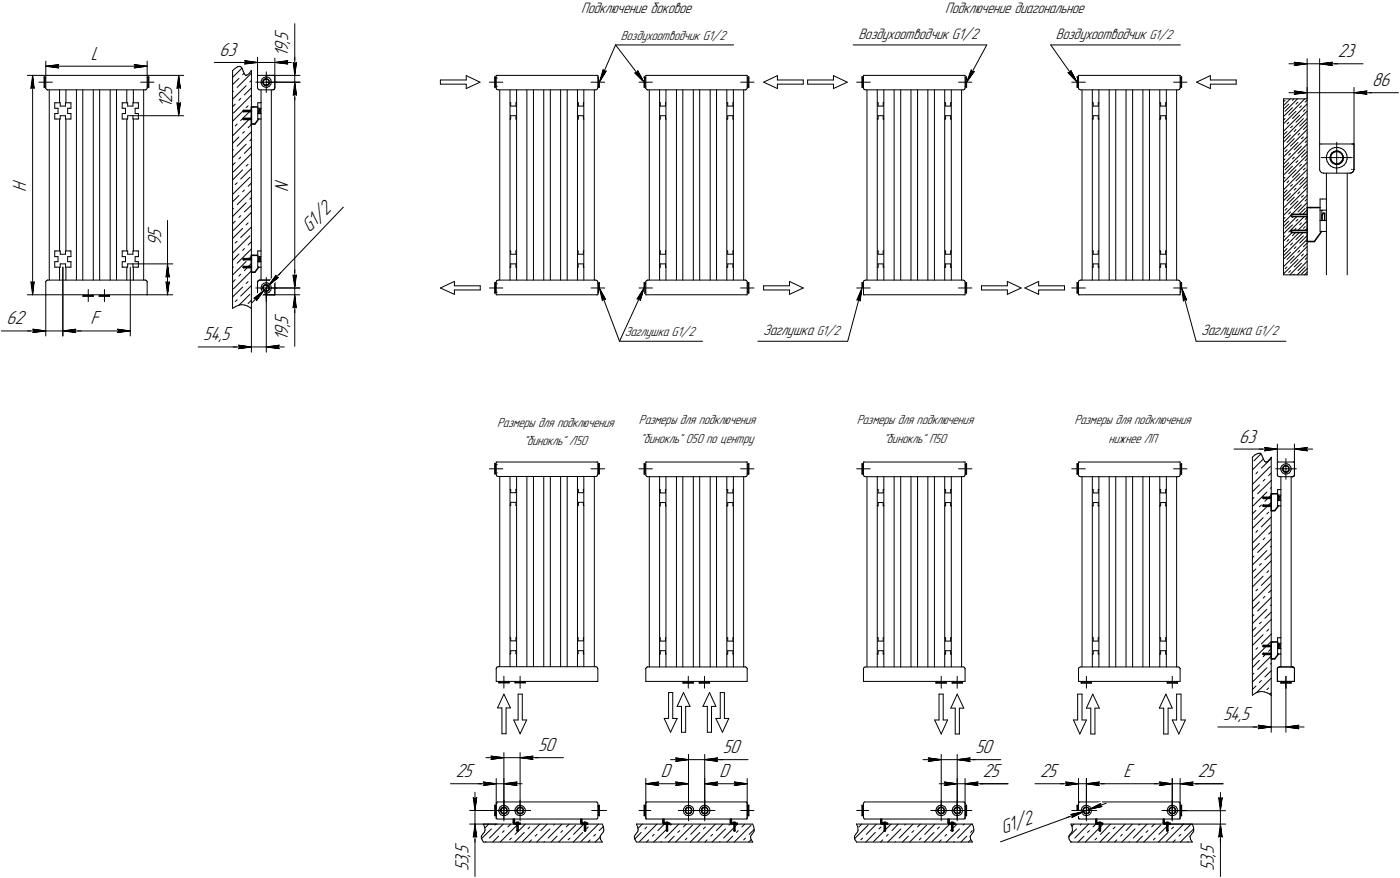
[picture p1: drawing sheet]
<svg xmlns="http://www.w3.org/2000/svg" width="541mm" height="339mm" viewBox="0 0 541 339" stroke-linecap="round" stroke-linejoin="round" font-family="sans-serif">
<defs><g id="words">
<g font-size="7.8">
<text x="111.5" y="16.8" transform="rotate(-90 111.5 16.8)">,</text>
<text x="111.5" y="15.8" transform="rotate(-90 111.5 15.8)">5</text>
<text x="35.1" y="23.1">L</text>
<text x="84.9" y="21.6">63</text>
<text x="111.5" y="22.1" transform="rotate(-90 111.5 22.1)">1</text>
<text x="111.5" y="20" transform="rotate(-90 111.5 20)">9</text>
<text x="517.2" y="22.1">23</text>
<text x="530.5" y="33.3">86</text>
<text x="66.5" y="41.9" transform="rotate(-90 66.5 41.9)">1</text>
<text x="66.5" y="39.7" transform="rotate(-90 66.5 39.7)">2</text>
<text x="66.5" y="36.6" transform="rotate(-90 66.5 36.6)">5</text>
<text x="10.1" y="74" transform="rotate(-90 10.1 74)">H</text>
<text x="111.5" y="74" transform="rotate(-90 111.5 74)">N</text>
<text x="119.7" y="90" transform="rotate(-46 119.7 90)">G1/2</text>
<text x="62.3" y="95" transform="rotate(-90 62.3 95)">9</text>
<text x="62.3" y="91.8" transform="rotate(-90 62.3 91.8)">5</text>
<text x="2.5" y="125.3">62</text>
<text x="35" y="125.3">F</text>
<text x="111.4" y="125.5" transform="rotate(-90 111.4 125.5)">5</text>
<text x="78.6" y="131.5">54,5</text>
<text x="111.4" y="131.8" transform="rotate(-90 111.4 131.8)">1</text>
<text x="111.4" y="129.7" transform="rotate(-90 111.4 129.7)">9</text>
<text x="111.4" y="126.5" transform="rotate(-90 111.4 126.5)">,</text>
<text x="479.1" y="171">63</text>
<text x="472.9" y="278.3">54,5</text>
<text x="208.1" y="290.2">50</text>
<text x="279.5" y="290.9">50</text>
<text x="377.1" y="290.9">50</text>
<text x="176.2" y="300.2">25</text>
<text x="255.4" y="300.2">D</text>
<text x="278.2" y="300.2">D</text>
<text x="380" y="300.2">25</text>
<text x="402.1" y="300.2">25</text>
<text x="434.3" y="300.2">E</text>
<text x="463.1" y="300.2">25</text>
<text x="387.8" y="322.2" transform="rotate(-20 387.8 322.2)">G1/2</text>
<text x="181.1" y="330" transform="rotate(-90 181.1 330)">5</text>
<text x="469.3" y="329.9" transform="rotate(-90 469.3 329.9)">5</text>
<text x="181.1" y="333.8" transform="rotate(-90 181.1 333.8)">3</text>
<text x="181.1" y="331.1" transform="rotate(-90 181.1 331.1)">,</text>
<text x="469.3" y="333.8" transform="rotate(-90 469.3 333.8)">3</text>
<text x="469.3" y="331" transform="rotate(-90 469.3 331)">,</text>
<text x="181.1" y="336.6" transform="rotate(-90 181.1 336.6)">5</text>
<text x="469.3" y="336.6" transform="rotate(-90 469.3 336.6)">5</text>
</g>
<g font-size="6.2">
<text x="224.7" y="5">Подключение боковое</text>
<text x="365.4" y="5">Подключение диагональное</text>
<text x="331.9" y="15.2">Воздухоотводчик G1/2</text>
<text x="408.2" y="15.2">Воздухоотводчик</text>
<text x="295.1" y="129.6">Заглушка</text>
<text x="464.5" y="129.6">Заглушка</text>
</g>
<g font-size="5.4">
<text x="240" y="15.3">Воздухоотводчик G1/2</text>
<text x="444.4" y="15.2">G1/2</text>
<text x="241.5" y="129.7">Заглушка G1/2</text>
<text x="315.8" y="129.6">G1/2</text>
<text x="485.2" y="129.6">G1/2</text>
<text x="192.2" y="164.9">Размеры для подключения</text>
<text x="247" y="164">Размеры для подключения</text>
<text x="331.2" y="164">Размеры для подключения</text>
<text x="415.4" y="164">Размеры для подключения</text>
<text x="202.6" y="171.9">&quot;бинокль&quot; Л50</text>
<text x="247.7" y="171">&quot;бинокль&quot; 050 по центру</text>
<text x="341.7" y="171">&quot;бинокль&quot; П50</text>
<text x="428.6" y="171">нижнее ЛП</text>
</g>
</g></defs>
<g fill="none" stroke="#000" stroke-width=".39">
<path d="M114 9.1v15zM238 17.4l-6.3 14.3zM238 17.4l11 14.3zM238 17.4h45.6zM329.9 17.4h51.6zM381.5 17.4l-7.8 14.3zM406.2 17.4l10.2 14.3zM406.2 17.4h50.2zM10.6 29.1h6.7zM11.9 34.1l.7-.5zM12.6 29.1l.6 5zM12.6 33.6l.6 .5z"/>
<path d="M12.6 29.1l-.7 5zM12.6 29.1v84.8zM15.1 31.7h5.1zM17 29.7h.3zM17 33.7h.3zM17 29.7v4zM17.3 29.7v4zM17.3 29.7l.1 .2zM17.3 33.7l.1-.2zM17.4 29.9v3.6zM17.4 30.1h.3zM17.4 33.4h.3z"/>
<path d="M17.7 29.1v4.9zM17.7 34.1l.2 .4zM17.7 34.1h.1M17.7 29.1h.3zM17.7 23.6v5.5zM17.7 25.6l5-.6zM17.7 25.6l5 .6zM17.7 25.6h39.2zM17.9 34.5l.5 .2zM18 29.1h38.6zM18.5 34.7h.1M18.5 34.7h37.6z"/>
<path d="M19 34.7v73.5zM21.2 39.7h.5zM21.2 39.7v2.1zM21.7 39.7h1.6zM22.2 25.6l.5 .6zM22.7 25l-.5 .6zM23 34.7v5zM23.3 39.7v1.3zM25.3 39.7v1.3zM25.3 39.7h1.6zM25.5 34.7v5zM26.9 39.7h.5z"/>
<path d="M27.4 39.7v2.1zM29.5 34.7v73.5zM32 34.7v73.5zM36.1 34.7v73.5zM38.5 34.7v73.5zM42.6 34.7v73.5zM45 34.7v73.5zM47.2 39.7h.6zM47.2 39.7v2.1zM47.8 39.7h1.6zM49 34.7v5zM49.4 39.7v1.3z"/>
<path d="M51.4 39.7v1.3zM51.4 39.7h1.6zM51.6 34.7v5zM51.9 26.2l5-.6zM51.9 25l.5 .6zM51.9 25l5 .6zM52.4 25.6l-.5 .6zM53 39.7h.5zM53.5 39.7v2.1zM54.4 31.7h5.1zM55.5 34.7v73.5zM56.1 34.7h.1"/>
<path d="M56.2 34.7l.4-.2zM56.6 29.1h.3zM56.9 34.1l-.3 .4zM56.9 34.1h.1M56.9 29.1v4.9zM56.9 30.1h.2zM56.9 33.4h.2zM56.9 23.6v5.5zM56.9 29.1h14.1zM57.1 29.9v3.6zM57.1 33.5l.2 .2zM57.3 29.7v4z"/>
<path d="M57.3 29.7l-.2 .2zM57.3 29.7h.3zM57.3 33.7h.3zM57.6 29.7v4zM68.4 34.1l.7-.5zM68.4 39.7l.7 5zM68.4 39.7l.7 .5zM69.1 29.1l.7 5zM69.1 33.6l.7 .5zM69.1 29.1l-.7 5zM69.1 29.1v15.6zM69.8 39.7l-.7 5z"/>
<path d="M82.9 24.1h11.8zM89.9 27.3l1-.9zM89.9 27.3v91.8zM89.9 29.9l3.7-3.6zM89.9 38.4l5.3-5.3zM89.9 32.7l2.5-2.4zM90.3 35.2l-.4 .4zM90.9 26.4l.9-.6zM91.7 33.8l5.5-5.5zM91.8 25.8l.7-.1zM92.5 25.7h.4zM92.6 24.1h7z"/>
<path d="M92.9 25.7l.3 .2zM93 38l-.6 .8zM93.2 25.9l.4 .5zM93.6 26.4l.4 1zM94 27.4l.6 1.3zM94.3 28.3l-.5 .6zM94.5 36.7l2.7-2.7zM94.6 28.7l.4 .4zM94.6 23.5l5 .6zM94.6 23.5l.5 .6zM94.6 24.7l5-.6zM94.7 24.1h4.9z"/>
<path d="M95 29.1h.1M95.1 29.1l.2-.1zM95.1 24.1l-.5 .6zM95.3 29l.5-.1zM95.8 28.9l.6-.6zM96.6 31.7l.6-.5zM97.1 27.3l-.7 1zM97.1 27.3h.1M97.2 27.3v91.8zM98.9 31.7h4.1zM99.6 29.1v4.9zM99.7 34.1h.1"/>
<path d="M99.6 29.1h.4zM99.6 22.1v7zM99.6 24.1h6.7zM99.7 39.7h.5zM99.7 39.7v2.1zM99.7 34.1l.2 .4zM99.9 34.5l.4 .2zM100 29.1h5.8zM100.2 39.7h.7zM100.3 34.7h5.2zM100.9 34.7v5zM100.9 39.7v2.1z"/>
<path d="M100.9 32l.4 .8zM101 31.2l-.1 .8zM101.3 32.8l.5 .6zM101.3 30.5l.6-.5zM101.3 30.5l-.3 .7zM101.6 31.9l.3 .6zM101.6 31.6l.2 .7zM101.7 31.2l-.1 .7zM101.8 31.9l.2 .6zM101.8 32.3l.4 .5zM101.8 33.4l.7 .3zM101.9 32.5l.5 .4z"/>
<path d="M101.9 31.3l-.1 .6zM101.9 31l.5-.4zM101.9 31l-.3 .6zM101.9 30l.9-.3zM102 32.5l.5 .4zM102.1 30.7l.6-.3zM102.1 30.7l-.4 .5zM102.2 30.8l.6-.2zM102.2 30.8l-.3 .5zM102.2 32.8l.6 .2zM102.4 32.9l.6 .1zM102.4 30.6l.6-.1z"/>
<path d="M102.5 32.9h.5zM102.5 33.7h.9zM102.7 30.4l.7 .1zM102.8 30.6h.6zM102.8 33h.1M102.8 29.7l.7 .1zM103 32.9l.5-.1zM103 33l.5-.1zM103 30.5l.6 .1zM103 31.7h3.9zM103 31.7v4zM103 27.8v3.9z"/>
<path d="M103 29.1h13zM103 31.7h13zM103 33l.6-.1zM103.4 30.6l.5 .5zM103.4 33.7l.7-.3zM103.5 32.9l.6-.5zM103.5 29.8l.8 .4zM103.6 30.6l.5 .6zM103.9 31.1l.2 .6zM104 32.3l-.5 .5zM104.1 32.3l-.5 .6zM104.1 31.7l-.1 .6z"/>
<path d="M104.1 31.2l.1 .5zM104.1 32.3h.1M104.2 31.7l-.1 .7zM104.3 30.2l.4 .7zM104.6 32.7l-.5 .7zM104.7 30.9l.2 .8zM104.9 34.7v73.5zM104.9 31.9l-.3 .8zM104.9 31.9h.1M105.5 34.7l.5-.2zM105.8 29.1h.5zM106.2 34.1l-.2 .4z"/>
<path d="M106.3 29.1v4.9zM106.2 34.1h.1M106.3 22.1v7zM106.3 31.7h9.7zM106.3 24.1l5 .6zM106.3 24.1l5-.6zM106.3 24.1h6.9zM110.7 24.1l.6 .6zM111.3 23.5l-.6 .6zM113.4 24.1l.6 .5zM113.4 24.1l.6 5zM113.4 36.7l.6-.5z"/>
<path d="M114 24.1v5zM114 24.6l.6-.5zM114 22.1v7zM114 31.7l-.6 5zM114 36.2l.6 .5zM114 31.7l.6 5zM114 31.7v7zM114 29.1v2.6zM114 31.7v79.6zM114.6 24.1l-.6 5zM170.3 30.9v1.6zM170.3 30.9h10z"/>
<path d="M170.3 32.5h10zM180.3 29.2v1.7zM180.3 29.2l5.3 2.5zM180.3 34.2l5.3-2.5zM180.3 32.5v1.7zM189.2 31.7h5.2zM191.4 29.7h.1M191.4 33.7h.1M191.3 29.7v4zM191.4 29.7v4zM191.4 29.7l.2 .2zM191.4 33.7l.2-.2z"/>
<path d="M191.6 29.9v3.6zM191.6 30.1h.3zM191.6 33.4h.3zM191.9 29.1v4.9zM191.9 34.1l.2 .4zM191.9 34.1h.1M191.9 29.1h.3zM192.1 34.5l.5 .2zM192.2 33.4h.1M192.2 30.1h.1M192.3 29.1h38.4zM192.6 34.7h37.8z"/>
<path d="M193.2 34.7v73.5zM197.2 34.7v11.3zM197.2 39.7h.2zM197.4 39.7v1.3zM199.5 39.7v1.3zM199.5 39.7h.2zM199.7 34.7v11.3zM203.7 34.7v73.5zM206.2 34.7v73.5zM210.2 34.7v73.5zM212.8 34.7v73.5zM216.7 34.7v73.5z"/>
<path d="M219.3 34.7v73.5zM223.3 34.7v11.3zM223.3 39.7h.3zM223.6 39.7v1.3zM225.6 39.7v1.3zM225.6 39.7h.1M225.7 34.7v11.3zM228.5 31.7h5.3zM229.8 34.7v73.5zM230.4 34.7l.4-.2zM230.7 29.1h.4zM231.1 34.1l-.3 .4z"/>
<path d="M231.1 34.1h.1M231.1 29.1v4.9zM231.1 30.1h.3zM231.1 33.4h.3zM231.4 29.9v3.6zM231.4 33.5l.2 .2zM231.6 29.7v4zM231.6 29.7l-.2 .2zM231.6 29.7h.1M231.6 33.7h.1M231.7 29.7v4zM233.2 26.9l-1.5 4.8z"/>
<path d="M233.2 26.9l.3 .7zM233.5 27.6l.9-.2zM234.4 27.4l-2.7 4.3zM245.4 28.2l3.6 3.5zM245.4 28.2h.9zM246.5 27.3l-.2 .9zM246.5 27.3l2.5 4.4zM247.1 31.7h5.1zM249.2 29.7h.1M249.2 33.7h.1M249 29.7v4zM249.2 29.7v4z"/>
<path d="M249.2 29.7l.2 .2zM249.2 33.7l.2-.2zM249.4 29.9v3.6zM249.4 30.1h.3zM249.4 33.4h.3zM249.7 29.1v4.9zM249.7 34.1l.2 .4zM249.7 34.1h.1M249.7 29.1h.3zM249.9 34.5l.5 .2zM250 29.1h38.5zM250.4 34.7h.1"/>
<path d="M250.4 34.7h37.7zM251 34.7v73.5zM255 34.7v11.3zM255 39.7h.3zM255.3 39.7v1.3zM257.3 39.7v1.3zM257.3 39.7h.1M257.5 34.7v11.3zM261.5 34.7v73.5zM264 34.7v73.5zM268.1 34.7v73.5zM270.5 34.7v73.5z"/>
<path d="M274.6 34.7v73.5zM277 34.7v73.5zM281 34.7v11.3zM281 39.7h.3zM281.3 39.7v1.3zM283.4 39.7v1.3zM283.4 39.7h.1M283.5 34.7v11.3zM286.3 31.7h5.2zM287.5 34.7v73.5zM288.1 34.7h.1M288.2 34.7l.4-.2z"/>
<path d="M288.5 29.1h.4zM288.9 34.1l-.3 .4zM288.9 34.1h.1M288.9 29.1v4.9zM288.9 30.1h.2zM288.9 33.4h.2zM289.1 29.9l.2-.2zM289.1 29.9v3.6zM289.1 33.5l.2 .2zM289.3 29.7v4zM289.3 29.7h.3zM289.3 33.7h.3z"/>
<path d="M289.6 29.7v4zM295.2 31.7l5.4 2.5zM295.2 31.7l5.4-2.5zM300.6 32.5h10zM300.6 32.5v1.7zM300.6 29.2v1.7zM300.6 30.9h10zM310.6 30.9v1.6zM312.3 30.9v1.6zM312.3 30.9h9.9zM312.3 32.5h9.9zM322.2 29.2v1.7z"/>
<path d="M322.2 29.2l5.4 2.5zM322.2 34.2l5.4-2.5zM322.2 32.5v1.7zM331.2 31.7h5.3zM333.4 29.7h.1M333.4 33.7h.1M333.2 29.7v4zM333.4 29.7v4zM333.4 29.7l.2 .2zM333.4 33.7l.2-.2zM333.6 29.9v3.6zM333.6 30.1h.2z"/>
<path d="M333.6 33.4h.2zM333.8 29.1v4.9zM333.8 34.1l.3 .4zM333.8 34.1h.1M333.8 29.1h.5zM334.1 34.5l.5 .2zM334.3 29.1h38.4zM334.6 34.7h37.8zM335.2 34.7v73.5zM339.2 34.7v11.3zM339.2 39.7h.3zM339.5 39.7v1.3z"/>
<path d="M341.5 39.7v1.3zM341.5 39.7h.2zM341.7 34.7v11.3zM345.7 34.7v73.5zM348.2 34.7v73.5zM352.2 34.7v73.5zM354.8 34.7v73.5zM358.7 34.7v73.5zM361.3 34.7v73.5zM365.3 34.7v11.3zM365.3 39.7h.3zM365.6 39.7v1.3z"/>
<path d="M367.5 39.7v1.3zM367.5 39.7h.3zM367.8 34.7v11.3zM370.6 31.7h5.2zM371.8 34.7v73.5zM372.4 34.7l.5-.2zM372.7 29.1h.4zM373.1 34.1l-.2 .4zM373.1 34.1h.1M373.1 29.1v4.9zM373.1 30.1h.3zM373.1 33.4h.3z"/>
<path d="M373.4 29.9v3.6zM373.4 33.5l.1 .2zM373.5 29.7v4zM373.5 29.7l-.1 .2zM373.5 29.7h.1M373.5 33.7h.1M373.7 29.7v4zM375.5 27l-1.8 4.7zM375.5 27l.3 .8zM375.8 27.8l.9-.2zM376.7 27.6l-3 4.1zM412.9 28l3.5 3.7z"/>
<path d="M412.9 28h.9zM414 27.3l-.2 .7zM414 27.3l2.4 4.4zM414.4 31.7h5.2zM416.6 29.7h.1M416.6 33.7h.1M416.4 29.7v4zM416.6 29.7v4zM416.6 29.7l.1 .2zM416.6 33.7l.1-.2zM416.7 29.9v3.6zM416.7 30.1h.3z"/>
<path d="M416.7 33.4h.3zM417 29.1v4.9zM417 34.1l.2 .4zM417 34.1h.1M417 29.1h.4zM417.2 34.5l.5 .2zM417.4 29.1h38.4zM417.7 34.7h37.8zM418.3 34.7v73.5zM422.3 34.7v11.3zM422.3 39.7h.4zM422.7 39.7v1.3z"/>
<path d="M424.6 39.7v1.3zM424.6 39.7h.3zM424.9 34.7v11.3zM428.8 34.7v73.5zM431.4 34.7v73.5zM435.4 34.7v73.5zM437.9 34.7v73.5zM441.9 34.7v73.5zM444.4 34.7v73.5zM448.4 34.7v11.3zM448.4 39.7h.3zM448.7 39.7v1.3z"/>
<path d="M450.7 39.7v1.3zM450.7 39.7h.2zM450.9 34.7v11.3zM453.7 31.7h5.2zM454.9 34.7v73.5zM455.5 34.7l.5-.2zM455.8 29.1h.5zM456.3 34.1l-.3 .4zM456.3 34.1h.1M456.3 29.1v4.9zM456.3 30.1h.2zM456.3 33.4h.2z"/>
<path d="M456.5 29.9v3.6zM456.5 33.5l.2 .2zM456.7 29.7v4zM456.7 29.7l-.2 .2zM456.7 29.7h.1M456.7 33.7h.1M456.9 29.7v4zM462.6 31.7l5.4 2.5zM462.6 31.7l5.4-2.5zM468 32.5h9.9zM468 32.5v1.7zM468 29.2v1.7z"/>
<path d="M468 30.9h9.9zM477.9 30.9v1.6zM496.2 38.2h9.2zM496.2 38.2v68zM496.8 38.8l-.6 .6zM498.3 24.6h7.1zM498.3 35.8h7.1zM500.2 38.2l-.5 .6zM500.4 24l5 .6zM500.4 24l.5 .6zM500.4 25.3l5-.7zM500.4 35.1l5 .7z"/>
<path d="M500.4 35.1l.5 .7zM500.4 36.4l5-.6zM500.9 24.6l-.5 .7zM500.9 35.8l-.5 .6zM504.4 38.2l-6.1 6.2zM505.4 38.2v42zM505.4 38.7l-.8 .8zM505.4 22.7v15.5zM505.4 33.8v4.4zM505.4 24.6h4.8zM505.4 35.8h18.1zM510.2 24.6h5z"/>
<path d="M510.2 22.7v32.9zM510.2 24.6l5 .7zM510.2 24.6l5-.6zM510.2 24.6h7zM514.7 24.6l.5 .7zM515.2 24.6h11.8zM515.2 24l-.5 .6zM523.5 35.8h5zM523.5 33.8v21.8zM523.5 35.8l5 .6zM523.5 35.8l5-.7zM523.5 35.8h6.9z"/>
<path d="M528 35.8l.5 .6zM528.5 35.8h12.2zM528.5 35.1l-.5 .7zM21.2 43.9v2.1zM21.2 43.9h.5zM21.2 41.8h.5zM21.2 46h.5zM21.7 41.8h.7zM21.7 43.9h.7zM21.7 46h1.6zM22.4 41.8v2.1zM23 46v50.9z"/>
<path d="M23.3 41h2zM23.3 44.7h2zM23.3 44.7v1.3zM25.3 46h1.6zM25.3 44.7v1.3zM25.5 46v50.9zM26.2 41.8h.7zM26.2 43.9h.7zM26.2 41.8v2.1zM26.9 41.8h.5zM26.9 46h.5zM26.9 43.9h.5z"/>
<path d="M27.4 43.9v2.1zM47.2 43.9v2.1zM47.2 43.9h.6zM47.2 41.8h.6zM47.2 46h.6zM47.8 41.8h.7zM47.8 43.9h.7zM47.8 46h1.6zM48.5 41.8v2.1zM49 46v50.9zM49.4 41h2zM49.4 44.7h2z"/>
<path d="M49.4 44.7v1.3zM51.4 46h1.6zM51.4 44.7v1.3zM51.4 44.7h19.6zM51.6 46v50.9zM52.2 41.8h.8zM52.2 43.9h.8zM52.2 41.8v2.1zM53 41.8h.5zM53 46h.5zM53 43.9h.5zM53.5 43.9v2.1z"/>
<path d="M69.1 40.2l.7-.5zM89.9 52.5l6.4-6.4zM89.9 46.8l3.9-3.8zM89.9 41.2l1-1zM89.9 58.2l.4-.4zM89.9 55.4l2.5-2.5zM90.3 43.7l6.9-7zM90.9 48.7l.8-.8zM93 46.6l3.5-3.5zM93.8 51.5l.7-.7zM94.5 59.3l2.7-2.7zM95.2 41.6l.7-.7z"/>
<path d="M95.9 49.4l1.3-1.3zM96.9 42.7l.3-.3zM97.2 50.9l-5.5 5.6zM97.2 53.8l-.6 .6zM99.7 41.8v2.1zM99.7 43.9v2.1zM99.7 41.8h.5zM99.7 46h.5zM99.7 43.9h.5zM100.1 41.8v2.1zM100.2 46h.7zM100.2 41.8h.7z"/>
<path d="M100.2 43.9h.7zM100.9 41.8v2.1zM100.9 46v50.9zM100.9 43.9v2.1zM197.2 46v57.2zM197.2 46h.2zM197.4 41h2.1zM197.4 44.7h2.1zM197.4 44.7v1.3zM199.5 46h.2zM199.5 44.7v1.3zM199.7 46v57.2z"/>
<path d="M223.3 46v57.2zM223.3 46h.3zM223.6 41h2zM223.6 44.7h2zM223.6 44.7v1.3zM225.7 46h.1M225.6 44.7v1.3zM225.7 46v57.2zM255 46v57.2zM255 46h.3zM255.3 41h2zM255.3 44.7h2z"/>
<path d="M255.3 44.7v1.3zM257.5 46h.1M257.3 44.7v1.3zM257.5 46v57.2zM281 46v57.2zM281 46h.3zM281.3 41h2.1zM281.3 44.7h2.1zM281.3 44.7v1.3zM283.5 46h.1M283.4 44.7v1.3zM283.5 46v57.2z"/>
<path d="M339.2 46v57.2zM339.2 46h.3zM339.5 41h2zM339.5 44.7h2zM339.5 44.7v1.3zM341.5 46h.2zM341.5 44.7v1.3zM341.7 46v57.2zM365.3 46v57.2zM365.3 46h.3zM365.6 41h1.9zM365.6 44.7h1.9z"/>
<path d="M365.6 44.7v1.3zM367.5 46h.3zM367.5 44.7v1.3zM367.8 46v57.2zM422.3 46v57.2zM422.3 46h.4zM422.7 41h1.9zM422.7 44.7h1.9zM422.7 44.7v1.3zM424.6 46h.3zM424.6 44.7v1.3zM424.9 46v57.2z"/>
<path d="M448.4 46v57.2zM448.4 46h.3zM448.7 41h2zM448.7 44.7h2zM448.7 44.7v1.3zM450.7 46h.2zM450.7 44.7v1.3zM450.9 46v57.2zM496.2 53.5l7.7-7.7zM496.2 50.7l6.3-6.3zM496.2 47.8l4.9-4.8zM496.2 45l3.5-3.4z"/>
<path d="M496.2 42.2l2.1-2zM496.2 57.7l4.2-4.1zM496.2 52.1l1.4-1.3zM496.2 40.8l2.7-2.6zM496.8 58.6l.8-.8zM496.8 43l4.8-4.8zM496.8 45.8l-.6 .7zM497.6 47.9l.7-.7zM498.3 59.9l.6-.6zM498.9 56.5l6.5-6.5zM498.9 52.2l-2.7 2.7zM498.9 49.4l.8-.7z"/>
<path d="M499.7 45.8l5.7-5.7zM500.4 57.8l5-5zM501.1 40.2l.7-.7zM501.1 47.2l4.3-4.3zM501.1 50l-.7 .8zM501.8 59.3l3.6-3.6zM501.8 52.2l.7-.7zM502.5 41.6l.7-.7zM502.5 48.7l2.9-2.9zM503.2 53.6l.7-.7zM503.9 43l.7-.7zM503.9 50l1.5-1.4z"/>
<path d="M504.6 55l.7-.6zM505.3 47.2l-7.7 7.8zM505.3 44.4h.1M505.3 51.5h.1M510.2 55.6v9.8zM510.2 55.6h.8zM511 55.6h11.7zM513.3 58.9l-.4 1.1zM514.1 58l.9-.7zM514.1 58l-.8 .9zM514.5 59.7l-.2 .9zM514.8 59.8l-.3 .8z"/>
<path d="M514.9 59.2l.7-.5zM514.9 59.2l-.5 .8zM515 57.3l1.1-.3zM515.1 58.9l.8-.4zM515.1 58.9l-.6 .8zM515.4 59.1l.7-.4zM515.4 59.1l-.6 .7zM515.6 58.7l1-.4zM515.9 58.5l.9-.2zM516.1 58.7l1-.1zM516.1 57h1.2zM516.6 58.3l.9 .1z"/>
<path d="M516.8 58.3l.9 .1zM516.8 54.9v6zM517.1 58.6l.8 .2zM517.3 57l1.1 .2zM517.5 58.4l.8 .4zM517.9 58.8l.7 .6zM518.3 58.8l.6 .6zM518.4 57.2l1 .6zM518.6 59.4l.4 .7zM518.9 59.4l.4 .9zM519.4 57.8l.8 .9zM520.2 58.7l.5 1.1z"/>
<path d="M520.7 59.8l.2 1.1zM522.7 55.6h.8zM523.5 55.6v9.8zM89.9 75.1l6.7-6.6zM89.9 69.5l3.9-3.9zM89.9 63.8l1-1zM89.9 61l5.3-5.3zM90.3 66.4l6.9-7zM90.9 71.3l.8-.7zM91.7 79.1l5.5-5.5zM92.4 61.4l.6-.7zM92.4 75.5l-2.5 2.5z"/>
<path d="M93 69.2l4.2-4.2zM93.8 74.1l.7-.7zM95.2 64.2l.7-.7zM95.2 78.3l-5.3 5.4zM95.9 72l1.3-1.3zM96.6 77l.6-.6zM496.2 76.1l7.7-7.6zM496.2 73.3l6.3-6.2zM496.2 70.4l4.9-4.8zM496.2 67.6l3.5-3.4zM496.2 62l.6-.6zM496.2 74.8l1.4-1.4z"/>
<path d="M496.2 63.4l7-6.9zM496.2 60.6l5.6-5.6zM496.2 69.1l.6-.6zM496.8 65.6l7.8-7.8zM498.3 62.8l-2.1 2.1zM498.3 67.1l7.1-7.2zM498.3 69.8l-.7 .8zM498.9 79.1l6.5-6.5zM498.9 74.8l-2.7 2.8zM498.9 72l.8-.7zM499.7 61.4l.7-.7zM500.4 73.4l.7-.7z"/>
<path d="M501.1 62.8l.7-.7zM501.1 69.8l4.3-4.3zM502.5 64.2l.7-.7zM502.5 71.3l2.9-2.9zM502.5 74.1l-.7 .7zM503.2 60.7l2.2-2.2zM503.2 79.1l-3.8 3.7zM503.2 76.2l.7-.7zM503.9 65.6l.7-.7zM504.6 62.1l.8-.8zM504.6 77.6l.7-.6zM505.3 69.8l-7.7 7.8z"/>
<path d="M505.3 67.1h.1M505.3 74.1h.1M505.4 75.4l-5 5.1zM505.4 71.2l-1.5 1.5zM505.4 62.7l-5.7 5.8zM510.2 65.6l.3 .6zM510.2 65.6h.1M510.4 76.9h.9zM510.4 76.9v4.3zM510.5 66.2l.5 .5zM510.8 60.9h6zM511 66.7l.6 .2z"/>
<path d="M511.3 76.9h1.5zM511.7 66.9h.1M511.7 66.9h10.3zM512.8 66.9v10zM512.8 76.9v4.3zM512.8 61.1l.3 1.2zM512.9 60l-.1 1.1zM513.1 62.3l.6 1zM513.7 63.3l.7 .8zM514.3 60.6v1zM514.3 61.6l.4 .8zM514.3 61l.1 .8z"/>
<path d="M514.4 60l-.1 1zM514.4 61.8l.5 .9zM514.4 64.1l1.1 .6zM514.5 60.6l.1 .9zM514.6 61.5l.3 .8zM514.7 62.4l.7 .7zM514.9 62.3l.7 .6zM514.9 62.7l.7 .5zM515.4 63.1l.8 .3zM515.5 64.7l1.1 .2zM515.6 62.9l.9 .3zM515.6 63.2l1 .3z"/>
<path d="M516.2 63.4l.9 .1zM516.5 63.2h.3zM516.6 63.5h.2zM516.6 64.9l1.1-.1zM516.8 63.2l.9-.1zM516.8 63.5l.9-.2zM516.8 60.9h6zM516.8 60.9v6zM517.1 63.5l.9-.3zM517.7 63.1l.7-.5zM517.7 63.3l.9-.5zM517.7 64.8l1.1-.5z"/>
<path d="M518 63.2l.8-.5zM518.8 64.3l1-.6zM518.9 61.9l-.5 .7zM519 60.1l.2 .9zM519.1 62.1l-.5 .7zM519.2 61l-.3 .9zM519.3 61.9l-.5 .8zM519.3 61.9h.1M519.3 60.3l.1 .9zM519.4 61.2l-.3 .9zM520.4 62.7l-.6 1zM520.8 61.6l-.4 1.1z"/>
<path d="M520.9 66.9v39.3zM520.9 60.9l-.1 .7zM522 66.9l.6-.2zM522.6 66.7l.6-.5zM522.7 65.4h.1M523.4 65.6l-.2 .6zM523.4 65.6h.1M21.2 96.9h.5zM21.2 99.1h.5zM21.2 96.9v2.2zM21.7 99.1h.7zM21.7 96.9h1.6z"/>
<path d="M22.4 99.1v2zM23.3 98.2h2zM23.3 96.9v1.3zM25.3 96.9v1.3zM25.3 96.9h1.6zM26.2 99.1h.7zM26.2 99.1v2zM26.9 96.9h.5zM26.9 99.1h.5zM27.4 96.9v2.2zM47.2 96.9h.6zM47.2 99.1h.6z"/>
<path d="M47.2 96.9v2.2zM47.8 99.1h.7zM47.8 96.9h1.6zM48.5 99.1v2zM49.4 98.2h2zM49.4 96.9v1.3zM51.4 96.9v1.3zM51.4 96.9h1.6zM52.2 99.1h.8zM52.2 99.1v2zM53 96.9h.5zM53 99.1h.5z"/>
<path d="M53.5 96.9v2.2zM64.8 96.9v5zM64.8 85.2v11.7zM89.9 97.8l6.7-6.7zM89.9 92.1l3.9-3.9zM89.9 80.8l.4-.3zM90.9 85.4l-1 1zM90.9 93.9l.8-.7zM92.4 84l.6-.7zM93 91.8l4.2-4.1zM94.5 81.9l2.7-2.7zM94.5 96l-.7 .8z"/>
<path d="M95.2 86.9l.7-.8zM95.9 94.7l1.3-1.3zM96.6 99.6l.6-.6zM97.2 82l-6.9 7zM99.7 99.1v2zM99.7 96.9h.5zM99.7 99.1h.5zM99.7 96.9v2.2zM100.1 99.1v2zM100.2 96.9h.7zM100.2 99.1h.7zM100.9 99.1v2z"/>
<path d="M100.9 96.9v2.2zM132.8 80l-29.1 30.4zM197.2 96.9h.2zM197.4 98.2h2.1zM197.4 96.9v1.3zM199.5 96.9v1.3zM199.5 96.9h.2zM223.3 96.9h.2zM223.5 98.2h2.1zM223.5 96.9v1.3zM225.6 96.9v1.3zM225.6 96.9h.1"/>
<path d="M255 96.9h.3zM255.3 98.2h2zM255.3 96.9v1.3zM257.3 96.9v1.3zM257.3 96.9h.1M281 96.9h.3zM281.3 98.2h2.1zM281.3 96.9v1.3zM283.4 96.9v1.3zM283.4 96.9h.1M339.2 96.9h.3zM339.5 98.2h2z"/>
<path d="M339.5 96.9v1.3zM341.5 96.9v1.3zM341.5 96.9h.2zM365.3 96.9h.3zM365.6 98.2h1.9zM365.6 96.9v1.3zM367.5 96.9v1.3zM367.5 96.9h.3zM422.3 96.9h.4zM422.7 98.2h1.9zM422.7 96.9v1.3zM424.6 96.9v1.3z"/>
<path d="M424.6 96.9h.3zM448.4 96.9h.3zM448.7 98.2h2zM448.7 96.9v1.3zM450.7 96.9v1.3zM450.7 96.9h.2zM496.2 98.8l7.7-7.7zM496.2 95.9l6.1-6.1zM496.2 93.1l3.3-3.3zM496.2 90.3l3.5-3.4zM496.2 87.5l2.1-2.1zM496.2 97.4l1.4-1.4z"/>
<path d="M496.2 86l3.2-3zM496.2 83.2l5.6-5.6zM496.2 80.3l4.2-4.1zM496.8 84l-.6 .6zM496.8 81.2l.8-.7zM496.8 88.2l4.6-4.5zM496.8 91.1l-.6 .6zM497.6 93.2l.7-.7zM498.3 89.7l6-6zM498.9 81.9l-.6 .7zM498.9 94.7l.8-.8zM499.7 84l.3-.3z"/>
<path d="M500.4 96l.7-.7zM500.9 89.8l-1.2 1.3zM501.1 88.2l-.7 .8zM501.1 85.4l.7-.6zM501.8 81.9l3.6-3.6zM501.8 97.5l.7-.7zM502.2 82.8l2.4-2.3zM502.5 93.9l2.9-2.9zM503.2 86.1l-.7 .8zM503.2 98.9l.7-.8zM503.7 82.8l1.7-1.7zM503.8 89.8l-2.7 2.7z"/>
<path d="M503.9 88.2l.7-.7zM504.6 84.8l.8-.8zM505.1 82.8l.3-.3zM505.3 96.8h.1M505.4 93.3v12.9zM505.4 93.9l-1.5 1.4zM505.4 88.2l-.8 .8zM505.4 85.3l-3.6 3.7zM510.4 81.2v4zM510.4 85.2v4.2zM510.4 81.2h.9zM510.4 89.4h.9z"/>
<path d="M510.4 85.2h.9zM511 81.2v4zM511.3 89.4h1.5zM511.3 81.2h1.5zM511.3 85.2h1.5zM512.8 81.2v4zM512.8 89.4v16.8zM512.8 85.2v4.2zM10.6 113.9h7.1zM11.9 108.9l.7 5zM11.9 108.9l.7 .5zM12.6 109.4l.6-.5z"/>
<path d="M13.2 108.9l-.6 5zM17.7 109v4.9zM17.7 113.9h.3zM17.7 108.8h.1M17.7 113.9v15.9zM17.9 108.4l.5-.2zM17.9 108.4l-.2 .4zM18 113.9h38.6zM18.5 108.2h.1M18.5 108.2h37.6zM21.2 101.1v2.1zM21.2 101.1h.5z"/>
<path d="M21.2 103.2h.5zM21.7 101.1h.7zM21.7 103.2h1.6zM23 103.2v5zM23.3 101.9h2zM23.3 101.9v1.3zM24.3 103.2v26.6zM25.3 103.2h1.6zM25.3 101.9v1.3zM25.5 103.2v5zM26.2 101.1h.7zM26.9 103.2h.5z"/>
<path d="M26.9 101.1h.5zM27.4 101.1v2.1zM32.1 114.3h4zM32.1 114.3h.1M32.1 114.5h4zM32.1 114.3l.2-.2zM32.3 114.1h3.6zM32.4 113.9v.2zM34.1 111.8v4.7zM35.8 113.9v.2zM35.9 114.1l.2 .2zM36.1 114.3h.1"/>
<path d="M38.4 114.3h3.9zM38.4 114.3h.1M38.4 114.5h3.9zM38.4 114.3l.1-.2zM38.5 114.1h3.7zM38.7 113.9v.2zM40.4 111.8v4.7zM42.1 113.9v.2zM42.2 114.1l.1 .2zM42.3 114.3h.1M47.2 101.1v2.1zM47.2 101.1h.6z"/>
<path d="M47.2 103.2h.6zM47.8 101.1h.7zM47.8 103.2h1.6zM49 103.2v5zM49.4 101.9h2zM49.4 101.9v1.3zM50.4 103.2v26.6zM51.4 103.2h1.6zM51.4 101.9v1.3zM51.4 101.9h15.4zM51.6 103.2v5zM52.2 101.1h.8z"/>
<path d="M53 103.2h.5zM53 101.1h.5zM53.5 101.1v2.1zM56.1 108.2h.1M56.2 108.2l.4 .2zM56.6 113.9h.3zM56.6 108.4l.3 .4zM56.9 108.8h.1M56.9 109v4.9zM56.9 113.9h9.9zM64.2 107l.6-.5zM64.2 108.9l.6 5z"/>
<path d="M64.2 108.9l.6 .5zM64.8 101.9l.6 5.1zM64.8 106.5l.6 .5zM64.8 101.9l-.6 5.1zM64.8 109.4l.6-.5zM64.8 101.9v12zM65.4 108.9l-.6 5zM89.9 119.1l1.3-.7zM89.9 114.7l3.9-3.8zM89.9 103.4l.4-.3zM89.9 106.3l5.3-5.3zM89.9 100.6l2.5-2.5z"/>
<path d="M90.9 108l-1 1.1zM90.9 116.5l.8-.7zM91.2 118.4l1.3-.5zM91.7 101.7l5.5-5.5zM92.5 117.9l.9-.2zM92.5 117.9l4.1-4.2zM93 105.9l-.6 .8zM93 114.4l4.2-4.1zM93.4 117.7l1.3 .2zM94.7 117.9l1.1 .4zM95.2 109.5l.7-.7zM95.6 103.4l-1.1 1.2z"/>
<path d="M95.8 118.3l1.3 .8zM95.9 117.3l1.3-1.3zM96 103l1.2-1.1zM97 119l.2-.2zM97.1 119.1h.1M97.2 104.6l-6.9 7zM97.2 119.1v17zM98.2 115.2l3.9-3.1zM98.2 115.2l.8 .1zM98.9 111.3h4.1zM99 115.3l.1 .9zM99.6 113.9h.4z"/>
<path d="M99.6 109v4.9zM99.7 101.1v2.1zM99.7 103.2h.5zM99.7 101.1h.5zM99.7 108.8h.1M99.9 108.4l.4-.2zM99.9 108.4l-.2 .4zM100 113.9h5.8zM100.2 103.2h.7zM100.2 101.1h.7zM100.3 108.2h5.2zM100.9 103.2v5z"/>
<path d="M100.9 101.1v2.1zM100.9 111.5l.4 .8zM101 110.7l-.1 .8zM101.3 112.3l.5 .6zM101.3 110l.6-.5zM101.3 110l-.3 .7zM101.6 111.4l.3 .6zM101.6 111.1l.2 .7zM101.7 110.7l-.1 .7zM101.8 111.4l.2 .6zM101.8 111.8l.4 .5zM101.8 112.9l.7 .3z"/>
<path d="M101.9 112l.5 .4zM101.9 110.8l-.1 .6zM101.9 110.5l.5-.4zM101.9 110.5l-.3 .6zM101.9 109.5l.9-.3zM102 112l.5 .4zM102.1 110.2l.6-.3zM102.1 110.2l-.4 .5zM102.1 112.1l-3 4.1zM102.1 112.1l-4.8 5zM102.2 110.3l.6-.2zM102.2 110.3l-.3 .5z"/>
<path d="M102.2 112.3l.6 .2zM102.4 112.4l.6 .1zM102.4 110.1l.6-.1zM102.5 112.4h.5zM102.5 113.2h.9zM102.7 109.9l.7 .1zM102.8 110.1l.6 .1zM102.8 112.5h.1M102.8 109.2l.7 .1zM103 111.8v4.7zM103 112.4l.5-.1zM103 112.5l.5-.1z"/>
<path d="M103 110l.6 .2zM103 111.3h3.9zM103 111.3v3.9zM103 107.2v4.1zM103 111.3h12.9zM103 113.9h12.9zM103 111.3v24.8zM103 112.5l.6-.1zM103.4 110.2l.5 .4zM103.4 113.2l.7-.3zM103.5 112.4l.6-.5zM103.5 109.3l.8 .4z"/>
<path d="M103.6 110.2l.5 .5zM103.7 110.4l3.9-3.2zM103.7 110.4l-1.6 1.7zM103.9 110.6l.2 .6zM104 111.8l-.5 .5zM104.1 111.8l-.5 .6zM104.1 111.2l-.1 .6zM104.1 110.7l.1 .6zM104.1 111.8h.1M104.2 111.3l-.1 .6zM104.3 109.7l.4 .7zM104.6 112.2l-.5 .7z"/>
<path d="M104.7 110.4l.2 .9zM104.9 111.4l-.3 .8zM104.9 111.4h.1M105.5 108.2l.5 .2zM105.8 113.9h.5zM106 108.4l.2 .4zM106.2 108.8h.1M106.3 109v4.9zM106.3 111.3h9.7zM106.7 106.3l.1 .8zM106.7 106.3l-3 4.1zM106.8 107.1l.8 .1z"/>
<path d="M108.5 105.3l-4.8 5.1zM113.3 106.3l.7 .5zM113.3 106.3l.7 5zM113.3 118.9l.7-.5zM113.4 106.3l.6 5zM113.4 106.3l.6 .5zM114 113.9v5zM114 118.9v14.9zM114 106.8l.6-.5zM114 104.2v7.1zM114 113.9l-.7 5zM114 118.4l.6 .5z"/>
<path d="M114 113.9l.6 5zM114 113.9v6.9zM114 111.3v2.6zM114.6 106.3l-.6 5zM170.3 111.3l5.4 2.4zM170.3 111.3l5.4-2.6zM175.7 112h10zM175.7 112v1.7zM175.7 108.7v1.7zM175.7 110.4h10zM185.7 110.4v1.6zM189.2 111.3h5.2z"/>
<path d="M191.4 109.2h.1M191.4 113.2h.1M191.3 109.2v4zM191.4 109.2v4zM191.4 109.2l.2 .2zM191.4 113.2l.2-.2zM191.6 109.4v3.6zM191.6 109.6h.3zM191.6 112.9h.3zM191.9 109v4.9zM191.9 113.9h.3zM191.9 108.8h.1"/>
<path d="M192.1 108.4l.5-.2zM192.1 108.4l-.2 .4zM192.2 112.9h.1M192.2 109.6h.1M192.3 113.9h38.4zM192.6 108.2h37.8zM197.2 103.2v5zM197.2 103.2h.2zM197.4 101.9h2.1zM197.4 101.9v1.3zM199.5 103.2h.2zM199.5 101.9v1.3z"/>
<path d="M199.7 103.2v5zM223.3 103.2v5zM223.3 103.2h.2zM223.5 101.9h2.1zM223.5 101.9v1.3zM225.7 103.2h.1M225.6 101.9v1.3zM225.7 103.2v5zM228.5 111.3h5.3zM230.4 108.2l.4 .2zM230.7 113.9h.4zM230.8 108.4l.3 .4z"/>
<path d="M231.1 108.8h.1M231.1 109v4.9zM231.1 109.6h.3zM231.1 112.9h.3zM231.4 109.4v3.6zM231.4 113l.2 .2zM231.6 109.2v4zM231.6 109.2l-.2 .2zM231.6 109.2h.1M231.6 113.2h.1M231.7 109.2v4zM231.7 111.3l2.4 4.4z"/>
<path d="M231.7 111.3l1.2 4.9zM231.7 111.3l7.8 20.5zM233.3 115.4l.8 .3zM233.3 115.4l-.4 .8zM246.3 115.5l.8-.2zM247.1 111.3h5.1zM247.1 115.3l.5 .8zM249.2 109.2h.1M249.2 113.2h.1M249 109.2v4zM249 111.3l-1.4 4.8zM249 111.3l-2.7 4.2z"/>
<path d="M249 111.3l-9.5 20.5zM249.2 109.2v4zM249.2 109.2l.2 .2zM249.2 113.2l.2-.2zM249.4 109.4v3.6zM249.4 109.6h.3zM249.4 112.9h.3zM249.7 109v4.9zM249.7 113.9h.3zM249.7 108.8h.1M249.9 108.4l.5-.2zM249.9 108.4l-.2 .4z"/>
<path d="M250 113.9h38.5zM250.4 108.2h.1M250.4 108.2h37.7zM255 103.2v5zM255 103.2h.3zM255.3 101.9h2zM255.3 101.9v1.3zM257.5 103.2h.1M257.3 101.9v1.3zM257.5 103.2v5zM281 103.2v5zM281 103.2h.3z"/>
<path d="M281.3 101.9h2.1zM281.3 101.9v1.3zM283.5 103.2h.1M283.4 101.9v1.3zM283.5 103.2v5zM286.3 111.3h5.2zM288.1 108.2h.1M288.2 108.2l.4 .2zM288.5 113.9h.4zM288.6 108.4l.3 .4zM288.9 108.8h.1M288.9 109v4.9z"/>
<path d="M288.9 109.6h.2zM288.9 112.9h.2zM289.1 109.4l.2-.2zM289.1 109.4v3.6zM289.1 113l.2 .2zM289.3 109.2v4zM289.3 109.2h.3zM289.3 113.2h.3zM289.6 109.2v4zM295.2 110.4v1.6zM295.2 110.4h10zM295.2 112h10z"/>
<path d="M305.2 108.7v1.7zM305.2 108.7l5.4 2.6zM305.2 113.7l5.4-2.4zM305.2 112v1.7zM331.2 111.3h5.3zM331.3 115.9l.8-.3zM332.1 115.6l.5 .6zM333.4 109.2h.1M333.4 113.2h.1M333.2 109.2v4zM333.2 111.3l-.6 4.9zM333.2 111.3l-1.9 4.6z"/>
<path d="M333.2 111.3l-5.5 20.5zM333.4 109.2v4zM333.4 109.2l.2 .2zM333.4 113.2l.2-.2zM333.6 109.4v3.6zM333.6 109.6h.2zM333.6 112.9h.2zM333.8 109v4.9zM333.8 113.9h.5zM333.8 108.8h.1M334.1 108.4l.5-.2zM334.1 108.4l-.3 .4z"/>
<path d="M334.3 113.9h38.4zM334.6 108.2h37.8zM339.2 103.2v5zM339.2 103.2h.3zM339.5 101.9h2zM339.5 101.9v1.3zM341.5 103.2h.2zM341.5 101.9v1.3zM341.7 103.2v5zM365.3 103.2v5zM365.3 103.2h.3zM365.6 101.9h1.9z"/>
<path d="M365.6 101.9v1.3zM367.5 103.2h.3zM367.5 101.9v1.3zM367.8 103.2v5zM370.6 111.3h5.2zM372.4 108.2l.5 .2zM372.7 113.9h.4zM372.9 108.4l.2 .4zM373.1 108.8h.1M373.1 109v4.9zM373.1 109.6h.3zM373.1 112.9h.3z"/>
<path d="M373.4 109.4v3.6zM373.4 113l.1 .2zM373.5 109.2v4zM373.5 109.2l-.1 .2zM373.5 109.2h.1M373.5 113.2h.1M373.7 109.2v4zM379.5 110.4v1.6zM379.5 110.4h10zM379.5 112h10zM389.5 108.7v1.7zM389.5 108.7l5.3 2.6z"/>
<path d="M389.5 113.7l5.3-2.4zM389.5 112v1.7zM396.2 111.3l5.4 2.4zM396.2 111.3l5.4-2.6zM401.6 112h10zM401.6 112v1.7zM401.6 108.7v1.7zM401.6 110.4h10zM411.6 110.4v1.6zM414.4 111.3h5.2zM416.6 109.2h.1M416.6 113.2h.1"/>
<path d="M416.4 109.2v4zM416.6 109.2v4zM416.6 109.2l.1 .2zM416.6 113.2l.1-.2zM416.7 109.4v3.6zM416.7 109.6h.3zM416.7 112.9h.3zM417 109v4.9zM417 113.9h.4zM417 108.8h.1M417.2 108.4l.5-.2zM417.2 108.4l-.2 .4z"/>
<path d="M417.4 113.9h38.4zM417.7 108.2h37.8zM422.3 103.2v5zM422.3 103.2h.4zM422.7 101.9h1.9zM422.7 101.9v1.3zM424.6 103.2h.3zM424.6 101.9v1.3zM424.9 103.2v5zM448.4 103.2v5zM448.4 103.2h.3zM448.7 101.9h2z"/>
<path d="M448.7 101.9v1.3zM450.7 103.2h.2zM450.7 101.9v1.3zM450.9 103.2v5zM453.7 111.3h5.2zM455.5 108.2l.5 .2zM455.8 113.9h.5zM456 108.4l.3 .4zM456.3 108.8h.1M456.3 109v4.9zM456.3 109.6h.2zM456.3 112.9h.2z"/>
<path d="M456.5 109.4v3.6zM456.5 113l.2 .2zM456.7 109.2v4zM456.7 109.2l-.2 .2zM456.7 109.2h.1M456.7 113.2h.1M456.9 109.2v4zM456.9 111.3l1.9 4.6zM456.9 111.3l.6 4.9zM456.9 111.3l5.5 20.5zM458 115.6l.8 .3zM458 115.6l-.5 .6z"/>
<path d="M496.2 106.2h9.2zM496.2 105.8l5.6-5.6zM496.2 103l4.2-4.1zM496.2 100.2l2.7-2.7zM496.8 103.8l.8-.7zM497.6 100.2l7.7-7.7zM498.3 105.2l.6-.6zM498.7 106.2l4.5-4.5zM498.9 101.7l6.5-6.5zM500.1 106.2l.3-.3zM500.4 103.1l5-5zM501.6 106.2l3-3.1z"/>
<path d="M503.2 105.9l2.2-2.2zM504.4 106.2l1-1zM504.6 100.2l.7-.6zM505.4 100.9l-3.6 3.7zM.5 127.8h12.2zM10.7 127.8h7zM12.7 127.8h5zM12.7 127.2l5 .6zM12.7 127.2l.5 .6zM12.7 128.4l5-.6zM13.2 127.8l-.5 .6zM17.7 127.8h6.6z"/>
<path d="M24.3 127.8l5 .6zM24.3 127.8l5-.6zM24.3 127.8h7zM24.3 127.8h26.1zM28.8 127.8l.5 .6zM29.3 127.2l-.5 .6zM45.4 128.4l5-.6zM45.4 127.2l.5 .6zM45.4 127.2l5 .6zM45.9 127.8l-.5 .6zM76.6 134h15.6zM90.2 134h7z"/>
<path d="M92.2 134h5zM92.2 133.3l5 .7zM92.2 133.3l.5 .7zM92.2 134.7l5-.7zM92.7 134l-.5 .7zM97.2 134h5.8zM103 134l4.9 .7zM103 134l4.9-.7zM103 134h6.9zM107.4 134l.5 .7zM107.9 133.3l-.5 .7zM239.5 131.8h32.1z"/>
<path d="M293 131.8h34.7zM462.4 131.8h34.8zM191.4 179.1h.1M191.3 179.1v3.9zM191.4 179.1v3.9zM191.4 179.1l.2 .1zM191.6 179.2v3.7zM191.6 179.4h.3zM191.9 178.5v4.8zM191.9 178.5h.3zM192.2 179.5h.1M192.3 178.5h38.4z"/>
<path d="M230.7 178.5h.4zM231.1 178.5v4.8zM231.1 179.4h.3zM231.4 179.2v3.7zM231.6 179.1v3.9zM231.6 179.1l-.2 .1zM231.6 179.1h.1M231.7 179.1v3.9zM249.2 179.2h.1M249 179.2v3.9zM249.2 179.2v3.9zM249.2 179.2l.2 .1z"/>
<path d="M249.4 179.3v3.7zM249.4 179.5h.3zM249.7 178.5v4.9zM249.7 178.5h.3zM250 178.5h38.5zM288.5 178.5h.4zM288.9 178.5v4.9zM288.9 179.5h.2zM289.1 179.3l.2-.1zM289.1 179.3v3.7zM289.3 179.2v3.9zM289.3 179.2h.3z"/>
<path d="M289.6 179.2v3.9zM333.4 179.2h.1M333.2 179.2v3.9zM333.4 179.2v3.9zM333.4 179.2l.2 .1zM333.6 179.3v3.7zM333.6 179.5h.2zM333.8 178.5v4.9zM333.8 178.5h.5zM334.3 178.5h38.4zM372.7 178.5h.4zM373.1 178.5v4.9z"/>
<path d="M373.1 179.5h.3zM373.4 179.3v3.7zM373.5 179.2v3.9zM373.5 179.2l-.1 .1zM373.5 179.2h.1M373.7 179.2v3.9zM416.6 179.2h.1M416.4 179.2v3.9zM416.6 179.2v3.9zM416.6 179.2l.1 .1zM416.7 179.3v3.7zM416.7 179.5h.3z"/>
<path d="M417 178.5v4.9zM417 178.5h.4zM417.4 178.5h38.4zM455.8 178.5h.5zM456.3 178.5v4.9zM456.3 179.5h.2zM456.5 179.3v3.7zM456.7 179.2v3.9zM456.7 179.2l-.2 .1zM456.7 179.2h.1M456.9 179.2v3.9zM477.1 173.5h11.8z"/>
<path d="M484.2 176.6l.9-.8zM484.2 176.6v92zM484.8 178.1l2.7-2.8zM485.1 175.8l1-.5zM486.1 175.3l.7-.2zM486.8 175.1h.4zM486.8 173.5h7.1zM487.2 175.1l.3 .2zM487.5 175.3l.3 .6zM487.8 175.9l.5 1zM488.3 176.9l.6 1.2zM488.9 178.1l.4 .4z"/>
<path d="M488.9 173.5h5zM488.9 172.9l5 .6zM488.9 172.9l.5 .6zM488.9 174.2l5-.7zM489.3 178.5h.1M489.4 178.5h.2zM489.4 173.5l-.5 .7zM489.6 178.5l.5-.2zM490.1 178.3l.5-.6zM491.4 176.8l-.8 .9zM491.4 176.8h.1M491.5 176.6v92z"/>
<path d="M493.9 178.5v4.9zM493.9 178.5h.4zM493.9 171.5v7zM493.9 173.5h6.6zM494.3 178.5h5.8zM495.6 179.9l.6-.5zM495.6 179.9l-.4 .7zM496.2 179.4l.8-.2zM497 179.8l.7 .1zM497 179.2h.8zM497.2 177.1v4zM497.2 179.8l.7 .3z"/>
<path d="M497.8 179.2l.7 .5zM498.5 179.7l.5 .6zM500.1 178.5h.4zM500.5 178.5v4.9zM500.5 171.5v7zM500.5 173.5l5 .7zM500.5 173.5l5-.6zM500.5 173.5h7zM505 173.5l.5 .7zM505.5 172.9l-.5 .6zM189.2 181.1h5.2zM191.4 183h.1"/>
<path d="M191.4 183l.2-.1zM191.6 182.8h.3zM191.9 183.5l.2 .4zM191.9 183.5h.1M192.1 183.9l.5 .2zM192.2 182.7h.1M192.6 184.1h37.8zM193.2 184.1v73.5zM197.2 184.1v11.2zM197.2 195.3v57.3zM197.2 195.3h.2zM197.2 189.1h.2z"/>
<path d="M197.4 190.3h2.1zM197.4 194.1h2.1zM197.4 194.1v1.2zM197.4 189.1v1.2zM199.5 189.1v1.2zM199.5 195.3h.2zM199.5 189.1h.2zM199.5 194.1v1.2zM199.7 184.1v11.2zM199.7 195.3v57.3zM203.7 184.1v73.5zM206.2 184.1v73.5z"/>
<path d="M210.2 184.1v73.5zM212.8 184.1v73.5zM216.7 184.1v73.5zM219.3 184.1v73.5zM223.3 184.1v11.2zM223.3 195.3v57.3zM223.3 195.3h.3zM223.3 189.1h.3zM223.6 190.3h2zM223.6 194.1h2zM223.6 194.1v1.2zM223.6 189.1v1.2z"/>
<path d="M225.6 189.1v1.2zM225.7 195.3h.1M225.6 189.1h.1M225.6 194.1v1.2zM225.7 184.1v11.2zM225.7 195.3v57.3zM228.5 181.1h5.3zM229.8 184.1v73.5zM230.4 184.1l.4-.2zM231.1 183.5l-.3 .4zM231.1 183.5h.1M231.1 182.8h.3z"/>
<path d="M231.4 182.9l.2 .1zM231.6 183h.1M247.1 181.1h5.1zM249.2 183.1h.1M249.2 183.1l.2-.1zM249.4 182.8h.3zM249.7 183.6l.2 .4zM249.7 183.6h.1M249.9 184l.5 .1zM250.4 184.1h.1M250.4 184.1h37.7zM251 184.1v73.5z"/>
<path d="M255 184.1v11.3zM255 195.4v57.2zM255 195.4h.3zM255 189.1h.3zM255.3 190.4h2zM255.3 194.1h2zM255.3 194.1v1.3zM255.3 189.1v1.3zM257.3 189.1v1.3zM257.5 195.4h.1M257.3 189.1h.1M257.3 194.1v1.3z"/>
<path d="M257.5 184.1v11.3zM257.5 195.4v57.2zM261.5 184.1v73.5zM264 184.1v73.5zM268.1 184.1v73.5zM270.5 184.1v73.5zM274.6 184.1v73.5zM277 184.1v73.5zM281 184.1v11.3zM281 195.4v57.2zM281 195.4h.3zM281 189.1h.3z"/>
<path d="M281.3 190.4h2.1zM281.3 194.1h2.1zM281.3 194.1v1.3zM281.3 189.1v1.3zM283.4 189.1v1.3zM283.5 195.4h.1M283.4 189.1h.1M283.4 194.1v1.3zM283.5 184.1v11.3zM283.5 195.4v57.2zM286.3 181.1h5.2zM287.5 184.1v73.5z"/>
<path d="M288.1 184.1h.1M288.2 184.1l.4-.1zM288.9 183.6l-.3 .4zM288.9 183.6h.1M288.9 182.8h.2zM289.1 183l.2 .1zM289.3 183.1h.3zM331.2 181.1h5.3zM333.4 183.1h.1M333.4 183.1l.2-.1zM333.6 182.8h.2zM333.8 183.6l.3 .4z"/>
<path d="M333.8 183.6h.1M334.1 184l.5 .1zM334.6 184.1h37.8zM335.2 184.1v73.5zM339.2 184.1v11.3zM339.2 195.4v57.2zM339.2 195.4h.3zM339.2 189.1h.3zM339.5 190.4h2zM339.5 194.1h2zM339.5 194.1v1.3zM339.5 189.1v1.3z"/>
<path d="M341.5 189.1v1.3zM341.5 195.4h.2zM341.5 189.1h.2zM341.5 194.1v1.3zM341.7 184.1v11.3zM341.7 195.4v57.2zM345.7 184.1v73.5zM348.2 184.1v73.5zM352.2 184.1v73.5zM354.8 184.1v73.5zM358.7 184.1v73.5zM361.3 184.1v73.5z"/>
<path d="M365.3 184.1v11.3zM365.3 195.4v57.2zM365.3 195.4h.3zM365.3 189.1h.3zM365.6 190.4h1.9zM365.6 194.1h1.9zM365.6 194.1v1.3zM365.6 189.1v1.3zM367.5 189.1v1.3zM367.5 195.4h.3zM367.5 189.1h.3zM367.5 194.1v1.3z"/>
<path d="M367.8 184.1v11.3zM367.8 195.4v57.2zM370.6 181.1h5.2zM371.8 184.1v73.5zM372.4 184.1l.5-.1zM373.1 183.6l-.2 .4zM373.1 183.6h.1M373.1 182.8h.3zM373.4 183l.1 .1zM373.5 183.1h.1M414.4 181.1h5.2zM416.6 183.1h.1"/>
<path d="M416.6 183.1l.1-.1zM416.7 182.8h.3zM417 183.6l.2 .4zM417 183.6h.1M417.2 184l.5 .1zM417.7 184.1h37.8zM418.3 184.1v73.5zM422.3 184.1v11.3zM422.3 195.4v57.2zM422.3 195.4h.4zM422.3 189.1h.4zM422.7 190.4h1.9z"/>
<path d="M422.7 194.1h1.9zM422.7 194.1v1.3zM422.7 189.1v1.3zM424.6 189.1v1.3zM424.6 195.4h.3zM424.6 189.1h.3zM424.6 194.1v1.3zM424.9 184.1v11.3zM424.9 195.4v57.2zM428.8 184.1v73.5zM431.4 184.1v73.5zM435.4 184.1v73.5z"/>
<path d="M437.9 184.1v73.5zM441.9 184.1v73.5zM444.4 184.1v73.5zM448.4 184.1v11.3zM448.4 195.4v57.2zM448.4 195.4h.3zM448.4 189.1h.3zM448.7 190.4h2zM448.7 194.1h2zM448.7 194.1v1.3zM448.7 189.1v1.3zM450.7 189.1v1.3z"/>
<path d="M450.7 195.4h.2zM450.7 189.1h.2zM450.7 194.1v1.3zM450.9 184.1v11.3zM450.9 195.4v57.2zM453.7 181.1h5.2zM454.9 184.1v73.5zM455.5 184.1l.5-.1zM456.3 183.6l-.3 .4zM456.3 183.6h.1M456.3 182.8h.2zM456.5 183l.2 .1z"/>
<path d="M456.7 183.1h.1M484.2 195.7l5.6-5.6zM484.2 198.5l1.4-1.3zM484.2 187.1l7-6.9zM484.2 181.5l4.2-4.1zM484.2 192.8l.6-.6zM486.2 182.3l-.6 .7zM486.2 190.8l5.3-5.2zM486.9 187.3l-2.7 2.7zM486.9 195.7l.8-.6zM487.7 180.8l3.8-3.7zM488.4 185.8l.6-.6z"/>
<path d="M489 193.6l1.1-1.1zM489.8 198.5l.7-.6zM490.4 195.2l1.1-1.1zM490.5 183.7l1-1zM490.6 192.1l.9-.8zM491.2 188.6l.3-.2zM493.2 181.1h4zM493.9 183.6l.2 .4zM493.9 183.6h.1M493.9 191.3v2zM493.9 193.3v2.1zM493.9 189.1h.6z"/>
<path d="M493.9 191.3h.6zM493.9 195.4h.6zM493.9 193.3h.6zM493.9 189.1v2.2zM494.1 184l.5 .1zM494.3 191.3v2zM494.5 195.4h.7zM494.5 189.1h.7zM494.5 191.3h.7zM494.5 193.3h.7zM494.6 184.1h5.2zM495.2 184.1v5z"/>
<path d="M495.2 191.3v2zM495.2 195.4v51zM495.2 193.3v2.1zM495.2 189.1v2.2zM495.2 180.6v.8zM495.2 181.4l.3 .8zM495.5 182.2l.6 .6zM495.9 181.3l.2 .6zM495.9 181l.1 .7zM496 180.7l-.1 .6zM496 181.7l.4 .5zM496.1 181.4l.2 .5z"/>
<path d="M496.1 182.8l.7 .3zM496.1 181.9l.6 .5zM496.1 180.7v.7zM496.1 180.4l.6-.4zM496.1 180.4l-.2 .6zM496.3 181.9l.5 .3zM496.4 180.1l.6-.3zM496.4 180.1l-.4 .6zM496.4 182.2l.7 .3zM496.5 180.2l.6-.2zM496.5 180.2l-.4 .5zM496.7 182.4l.5 .1z"/>
<path d="M496.7 180l.5-.2zM496.8 182.2l.4 .1zM496.8 183.1l.9-.1zM497.1 180l.6 .1zM497.1 182.5h.1M497.2 182.3l.6-.2zM497.2 182.5l.6-.2zM497.2 181.1h4zM497.2 181.1v4.1zM497.2 182.5l.7-.3zM497.7 180.1l.5 .4zM497.7 183l.7-.3z"/>
<path d="M497.8 182.1l.4-.4zM497.9 182.2l.4-.4zM497.9 180.1l.4 .4zM498.2 180.5l.1 .6zM498.3 181.8l-.5 .5zM498.3 181.1l-.1 .6zM498.3 180.5l.1 .7zM498.3 181.8h.1M498.4 181.2l-.1 .6zM498.9 182.1l-.5 .6zM499 180.3l.2 .8zM499.2 184.1v73.5z"/>
<path d="M499.2 181.4l-.3 .7zM499.2 181.1v.3zM499.8 184.1h.1M499.7 184.1h.1M499.8 184.1l.4-.1zM500.5 183.6l-.3 .4zM500.5 183.6h.1M484.2 218.3l5.6-5.6zM484.2 212.6l2.7-2.7zM484.2 204.1l4.2-4.1zM484.2 215.4l.6-.6zM484.8 200.7l5.2-5.1z"/>
<path d="M486.2 204.9l-.6 .8zM486.2 213.4l5.3-5.2zM486.9 218.4l.8-.7zM487.7 203.5l3.8-3.8zM488.4 208.4l.6-.6zM489 216.2l2.5-2.3zM490.5 206.3l1-.9zM491.2 211.3l.3-.3zM491.2 202.8l-7 7zM484.2 232.4l7-6.9zM484.2 226.7l4.2-4.1zM484.2 221.1l1.4-1.3z"/>
<path d="M484.2 238.1l.6-.6zM484.8 223.4l6.7-6.7zM485.6 228.3l.6-.7zM486.2 236.1l5.3-5.3zM486.9 232.5l-2.7 2.7zM487.7 226.1l3.8-3.8zM488.4 231.1l.6-.7zM489 238.8l2.5-2.3zM490.5 228.9l1-.9zM490.5 220.5l-.7 .7zM491.2 233.9l.3-.2zM191.9 258.3v4.9z"/>
<path d="M191.9 258.2h.1M192.1 257.7l.5-.1zM192.1 257.7l-.2 .5zM192.6 257.6h37.8zM197.2 252.6v5zM197.2 252.6h.2zM197.2 246.4h.2zM197.4 247.6h2.1zM197.4 251.4h2.1zM197.4 251.4v1.2zM197.4 246.4v1.2zM199.5 246.4v1.2z"/>
<path d="M199.5 252.6h.2zM199.5 246.4h.2zM199.5 251.4v1.2zM199.7 252.6v5zM223.3 252.6v5zM223.3 252.6h.2zM223.3 246.4h.2zM223.5 247.6h2.1zM223.5 251.4h2.1zM223.5 251.4v1.2zM223.5 246.4v1.2zM225.6 246.4v1.2z"/>
<path d="M225.7 252.6h.1M225.6 246.4h.1M225.6 251.4v1.2zM225.7 252.6v5zM230.4 257.6l.4 .1zM230.8 257.7l.3 .5zM231.1 258.2h.1M231.1 258.3v4.9zM249.7 258.4v4.8zM249.7 258.2h.1M249.9 257.8l.5-.2zM249.9 257.8l-.2 .4z"/>
<path d="M250.4 257.6h.1M250.4 257.6h37.7zM255 252.6v5zM255 252.6h.3zM255 246.4h.3zM255.3 247.6h2zM255.3 251.4h2zM255.3 251.4v1.2zM255.3 246.4v1.2zM257.3 246.4v1.2zM257.5 252.6h.1M257.3 246.4h.1"/>
<path d="M257.3 251.4v1.2zM257.5 252.6v5zM281 252.6v5zM281 252.6h.3zM281 246.4h.3zM281.3 247.6h2.1zM281.3 251.4h2.1zM281.3 251.4v1.2zM281.3 246.4v1.2zM283.4 246.4v1.2zM283.5 252.6h.1M283.4 246.4h.1"/>
<path d="M283.4 251.4v1.2zM283.5 252.6v5zM288.1 257.6h.1M288.2 257.6l.4 .2zM288.6 257.8l.3 .4zM288.9 258.2h.1M288.9 258.4v4.8zM333.8 258.4v4.8zM333.8 258.2h.1M334.1 257.8l.5-.2zM334.1 257.8l-.3 .4zM334.6 257.6h37.8z"/>
<path d="M339.2 252.6v5zM339.2 252.6h.3zM339.2 246.4h.3zM339.5 247.6h2zM339.5 251.4h2zM339.5 251.4v1.2zM339.5 246.4v1.2zM341.5 246.4v1.2zM341.5 252.6h.2zM341.5 246.4h.2zM341.5 251.4v1.2zM341.7 252.6v5z"/>
<path d="M365.3 252.6v5zM365.3 252.6h.3zM365.3 246.4h.3zM365.6 247.6h1.9zM365.6 251.4h1.9zM365.6 251.4v1.2zM365.6 246.4v1.2zM367.5 246.4v1.2zM367.5 252.6h.3zM367.5 246.4h.3zM367.5 251.4v1.2zM367.8 252.6v5z"/>
<path d="M372.4 257.6l.5 .2zM372.9 257.8l.2 .4zM373.1 258.2h.1M373.1 258.4v4.8zM417 258.4v4.8zM417 258.2h.1M417.2 257.8l.5-.2zM417.2 257.8l-.2 .4zM417.7 257.6h37.8zM422.3 252.6v5zM422.3 252.6h.4zM422.3 246.4h.4z"/>
<path d="M422.7 247.6h1.9zM422.7 251.4h1.9zM422.7 251.4v1.2zM422.7 246.4v1.2zM424.6 246.4v1.2zM424.6 252.6h.3zM424.6 246.4h.3zM424.6 251.4v1.2zM424.9 252.6v5zM448.4 252.6v5zM448.4 252.6h.3zM448.4 246.4h.3z"/>
<path d="M448.7 247.6h2zM448.7 251.4h2zM448.7 251.4v1.2zM448.7 246.4v1.2zM450.7 246.4v1.2zM450.7 252.6h.2zM450.7 246.4h.2zM450.7 251.4v1.2zM450.9 252.6v5zM455.5 257.6l.5 .2zM456 257.8l.3 .4zM456.3 258.2h.1"/>
<path d="M456.3 258.4v4.8zM484.2 240.9l5.6-5.5zM484.2 255l5.3-5.2zM484.2 249.3l4.2-4.1zM484.2 243.8l1.4-1.4zM484.8 246l6.7-6.7zM485.6 250.9l.6-.7zM486.2 258.7l5.3-5.3zM486.9 255.1l-2.7 2.8zM486.9 241l.8-.7zM487.7 248.8l3.8-3.9zM489 253l-.6 .7z"/>
<path d="M490.5 251.6l1-1zM490.5 243.1l-.7 .7zM491.2 256.5l.3-.2zM491.2 248.1l-1.2 1.2zM493.9 258.2h.1M493.9 258.4v4.8zM493.9 248.5v2zM493.9 250.5v2.1zM493.9 246.4h.6zM493.9 248.5h.6zM493.9 252.6h.6zM493.9 250.5h.6z"/>
<path d="M493.9 246.4v2.1zM494.1 257.8l.5-.2zM494.1 257.8l-.2 .4zM494.3 248.5v2zM494.5 252.6h.7zM494.5 246.4h.7zM494.5 248.5h.7zM494.5 250.5h.7zM494.6 257.6h5.1zM494.6 257.6h5.2zM495.2 248.5v2zM495.2 252.6v5z"/>
<path d="M495.2 250.5v2.1zM495.2 246.4v2.1zM499.8 257.6h.1M499.7 257.6h.1M499.8 257.6l.4 .2zM500.2 257.8l.3 .4zM500.5 258.2h.1M500.5 258.4v4.8zM191.9 263.2h.3zM192.3 263.2h38.4zM192.4 273.5h1.7zM192.9 263.7h3.9z"/>
<path d="M192.9 263.7h.1M192.9 263.8h3.9zM192.9 263.7l.1-.2zM193 263.5h3.7zM193.2 263.2v.3zM194.1 273.5v10zM194.8 261.2v4.7zM194.8 268.1l-2.4 5.4zM194.8 268.1l2.6 5.4zM195.7 273.5h1.7zM195.7 273.5v10zM196.5 263.2v.3z"/>
<path d="M196.7 263.5l.1 .2zM196.8 263.7h.1M198.6 278.1h1.7zM198.6 278.1l2.5 5.4zM199.1 263.7h4zM199.1 263.7h.1M199.1 263.8h4zM199.1 263.7l.2-.2zM199.3 263.5h3.6zM199.4 263.2v.3zM200.3 268.1h1.6zM200.3 268.1v10z"/>
<path d="M201.1 261.2v4.7zM201.9 278.1h1.7zM201.9 268.1v10zM202.8 263.2v.3zM202.9 263.5l.2 .2zM203.1 263.7h.1M203.6 278.1l-2.5 5.4zM230.7 263.2h.4zM249.7 263.2h.3zM250 263.2h38.5zM256.8 277.5h1.7zM256.8 277.5l2.4 5.4z"/>
<path d="M258.5 267.5h1.6zM258.5 267.5v10zM260.1 277.5h1.7zM260.1 267.5v10zM261.8 272.9h1.7zM261.8 277.5l-2.6 5.4zM263.5 272.9v10zM264.1 263.7h4zM264.1 263.7h.1M264.1 263.9h4zM264.2 263.5h3.7zM264.2 263.5l-.1 .2z"/>
<path d="M264.2 267.5l-2.4 5.4zM264.2 267.5l2.6 5.4zM264.4 263.2v.3zM265.1 272.9h1.7zM265.1 272.9v10zM266.1 261.3v4.6zM267.8 263.2v.3zM267.9 263.5l.2 .2zM268.1 263.7h.1M270.3 263.7h4zM270.3 263.7h.1M270.3 263.9h4z"/>
<path d="M270.5 263.5h3.7zM270.5 263.5l-.2 .2zM270.7 263.2v.3zM271.8 272.9h1.7zM272.4 261.3v4.6zM273.5 272.9v10zM274.1 263.2v.3zM274.2 263.5l.1 .2zM274.3 263.7h.1M274.3 267.5l2.5 5.4zM274.3 267.5l-2.5 5.4zM275.1 272.9v10z"/>
<path d="M275.1 272.9h1.7zM276.8 277.5l2.5 5.4zM276.8 277.5h1.7zM278.5 267.5h1.6zM278.5 267.5v10zM280.1 267.5v10zM280.1 277.5h1.7zM281.8 277.5l-2.5 5.4zM288.5 263.2h.4zM333.8 263.2h.5zM334.3 263.2h38.4zM361.4 278.1h1.7z"/>
<path d="M361.4 278.1l2.5 5.4zM361.9 263.7h3.9zM361.9 263.7h.1M361.9 263.9h3.9zM362 263.5h3.7zM362 263.5l-.1 .2zM362.2 263.2v.3zM363.1 268.1h1.6zM363.1 268.1v10zM363.9 261.3v4.6zM364.7 278.1h1.7zM364.7 268.1v10z"/>
<path d="M365.6 263.2v.3zM365.7 263.5l.1 .2zM365.8 263.7h.1M366.4 278.1l-2.5 5.4zM367.6 273.6h1.7zM368.1 263.7h4zM368.1 263.7h.1M368.1 263.9h4zM368.3 263.5h3.6zM368.3 263.5l-.2 .2zM368.5 263.2v.3zM369.3 273.6v9.9z"/>
<path d="M370.1 261.3v4.6zM370.1 268.1l-2.5 5.5zM370.1 268.1l2.5 5.5zM370.9 273.6h1.7zM370.9 273.6v9.9zM371.8 263.2v.3zM371.9 263.5l.2 .2zM372.1 263.7h.1M372.7 263.2h.4zM415 278.1h1.6zM415 278.1l2.5 5.4zM416.6 268.1h1.7z"/>
<path d="M416.6 268.1v10zM417 263.2h.4zM417.4 263.2h38.4zM418 263.7h4zM418 263.7h.1M418 263.9h4zM418.2 263.5h3.6zM418.2 263.5l-.2 .2zM418.3 263.2v.3zM418.3 278.1h1.7zM418.3 268.1v10zM420 261.3v4.6z"/>
<path d="M420 273.6h1.7zM420 278.1l-2.5 5.4zM421.7 263.2v.3zM421.7 273.6v9.9zM421.8 263.5l.2 .2zM422 263.7h.1M422.5 268.1l-2.5 5.5zM422.5 268.1l2.5 5.5zM423.3 273.6h1.7zM423.3 273.6v9.9zM448.2 273.6h1.7zM449.9 273.6v9.9z"/>
<path d="M450.8 268.1l2.4 5.5zM450.8 268.1l-2.6 5.5zM451.3 263.7h4zM451.3 263.7h.1M451.3 263.9h4zM451.4 263.5h3.7zM451.4 263.5l-.1 .2zM451.6 263.2v.3zM451.6 273.6v9.9zM451.6 273.6h1.6zM453.2 261.3v4.6zM453.2 278.1l2.6 5.4z"/>
<path d="M453.2 278.1h1.7zM454.9 263.2v.3zM454.9 268.1h1.7zM454.9 268.1v10zM455.1 263.5l.2 .2zM455.3 263.7h.1M455.8 263.2h.5zM456.6 268.1v10zM456.6 278.1h1.7zM458.3 278.1l-2.5 5.4zM484.2 268.6l1.3-.9zM484.2 263.5l5.6-5.5z"/>
<path d="M484.2 266.4l1.4-1.4zM484.2 260.7l.6-.6zM485.5 267.7l1.2-.4zM485.8 267.5l5.7-5.5zM486.7 267.3l1-.2zM486.9 263.7l.8-.8zM487.7 267.1l1.2 .2zM488.9 267.3l1.2 .4zM489 261.5l2.5-2.4zM489.8 266.4l.7-.6zM490.1 267.7l1.3 .8zM490.9 268.1l.6-.5z"/>
<path d="M491.4 268.5h.1M491.5 268.6v14.3zM493.9 263.2h.4zM494.3 263.2h5.8zM495.2 263.7h4zM495.2 263.7h.1M495.2 263.9h4zM495.4 263.5h3.6zM495.4 263.5l-.2 .2zM495.5 263.2v.3zM497.2 261.3v4.6zM497.2 263.2v19.7z"/>
<path d="M498.9 263.2v.3zM499 263.5l.2 .2zM499.2 263.7h.1M500.1 263.2h.4zM187.9 292.7h6.9zM189.8 292.1l5 .6zM189.8 292.1l.5 .6zM189.8 293.4l5-.7zM190.3 292.7l-.5 .7zM194.1 283.5h1.6zM194.8 290.7v22.4zM194.8 292.7h6.3z"/>
<path d="M201.1 292.7h5zM201.1 290.7v22.4zM201.1 292.7l5 .7zM201.1 292.7l5-.6zM201.1 292.7h7zM205.6 292.7l.5 .7zM206.1 292.7h11.7zM206.1 292.1l-.5 .6zM259.2 293.5h7zM261.2 292.8l5 .7zM261.2 292.8l.5 .7zM261.2 294.1l5-.6z"/>
<path d="M261.7 293.5l-.5 .6zM263.5 282.9h1.6zM266.2 291.4v21.7zM266.2 293.5h6.3zM272.5 293.5h5zM272.5 291.4v21.7zM272.5 293.5l5 .6zM272.5 293.5l5-.7zM272.5 293.5h7zM273.5 282.9h1.6zM276.9 293.5l.6 .6zM277.5 293.5h11.7z"/>
<path d="M277.5 292.8l-.6 .7zM356.9 293.5h7zM358.9 292.8l5 .7zM358.9 292.8l.4 .7zM358.9 294.1l5-.6zM359.3 293.5l-.4 .6zM363.9 291.4v22.9zM363.9 293.5h6.2zM369.3 283.5h1.6zM370.1 293.5h5zM370.1 291.4v21.7zM370.1 293.5l5 .6z"/>
<path d="M370.1 293.5l5-.7zM370.1 293.5h7zM374.6 293.5l.5 .6zM375.1 293.5h11.8zM375.1 292.8l-.5 .7zM421.7 283.5h1.6zM449.9 283.5h1.7zM470.8 280.8h15.7zM484.5 280.8h7zM486.5 280.8h5zM486.5 280.2l5 .6zM486.5 280.2l.4 .6z"/>
<path d="M486.5 281.5l5-.7zM486.9 280.8l-.4 .7zM491.5 280.8h5.7zM497.2 280.8l5 .7zM497.2 280.8l5-.6zM497.2 280.8h7zM501.6 280.8l.6 .7zM502.2 280.2l-.6 .6zM174.2 302.8h11.7zM181.6 313.1h13.2zM181.6 318.3h10.7zM183 308.1l.6 .5z"/>
<path d="M183 308.1l.6 5zM183.6 318.3v5.1zM183.6 308.6l.7-.5zM183.6 306.1v7zM183.6 318.3l-.6 5zM183.6 318.3l.7 5zM183.6 318.3v7.1zM183.6 313.1v5.2zM184.3 308.1l-.7 5zM184.8 302.8h7.1zM185.9 302.8h6zM186.9 318.3l.5 1.1z"/>
<path d="M186.9 318.3h45.9zM186.9 302.1l5 .7zM186.9 302.1l.5 .7zM186.9 303.4l5-.6zM187.4 319.4l.1 1.1zM187.4 302.8l-.5 .6zM189 318.3l-1.5 1.6zM189.4 313.1h4.7zM190.1 313.1h4.5zM190.8 313.1h4zM191.4 311.1h.1M191.4 315.1h.1"/>
<path d="M191.3 311.1v4zM191.3 318.8l.5-.5zM191.4 311.1v4zM191.4 311.1l.2 .2zM191.6 311.3v3.6zM191.6 311.4h.3zM191.6 314.8h.3zM191.6 314.9l-.2 .2zM191.9 316l.4 .4zM191.9 310.2v5.8zM191.9 300.7v15.7zM191.9 302.8h2.9z"/>
<path d="M192.2 310.2h.1M192.3 309.8h38.4zM192.3 309.8l-.4 .4zM192.3 316.4h38.4zM192.9 313.4l.3 .8zM193 312.6l-.1 .8zM193.2 314.2l.5 .6zM193.3 311.8l.6-.5zM193.3 311.8l-.3 .8zM193.5 313.3l.3 .6zM193.5 313l.2 .6zM193.6 312.6l-.1 .7z"/>
<path d="M193.7 313.3l.3 .6zM193.7 313.6l.4 .5zM193.7 314.8l.8 .2zM193.8 313.9l.5 .4zM193.8 312.7l-.1 .6zM193.8 312.3l.5-.4zM193.8 312.3l-.3 .7zM193.9 311.3l.8-.2zM194 313.9l.5 .3zM194.1 312.1l.5-.3zM194.1 312.1l-.5 .5zM194.1 314.1l.6 .3z"/>
<path d="M194.1 312.2l.6-.3zM194.1 312.2l-.3 .5zM194.3 314.3l.7 .1zM194.3 311.9l.6-.1zM194.5 314.2l.3 .1zM194.5 315h.8zM194.6 318.3l-5.4 5.5zM194.6 311.8h.7zM194.7 311.9l.6 .2zM194.7 314.4h.1M194.7 311.1l.8 .1zM194.8 314.3l.7-.2z"/>
<path d="M194.8 314.4l.7-.2zM194.8 313.1h4.1zM194.8 313.1v4zM194.8 309.1v4zM194.8 300.7v15.7zM194.8 302.8l5.1 .6zM194.8 302.8l5.1-.7zM194.8 302.8h7zM194.9 311.8l.7 .2zM195 314.4l.6-.2zM195.3 312.1l.5 .3zM195.3 315l.8-.3z"/>
<path d="M195.5 314.2l.4-.4zM195.5 311.2l.7 .5zM195.6 312l.4 .5zM195.8 312.4l.2 .6zM195.9 313.6l-.4 .5zM196 313.7l-.4 .5zM196 313l-.1 .6zM196 312.5l.2 .6zM196 313.7h.1M196.2 313.1l-.3 .7zM196.2 311.7l.5 .6zM196.3 319.4l1.1-1.1z"/>
<path d="M196.6 314.1l-.5 .6zM196.7 312.3l.1 .8zM196.8 313.3l-.2 .8zM196.8 313.3h.1M197.1 313.1h4zM199.1 312.6v.8zM199.1 313.4l.3 .8zM199.4 314.2l.6 .6zM199.4 302.8l.5 .6zM199.6 311.8l.6-.5zM199.6 311.8l-.5 .8zM199.8 313.3l.3 .6z"/>
<path d="M199.8 313l.1 .6zM199.9 312.6l-.1 .7zM199.9 313.6l.4 .5zM199.9 302.1l-.5 .7zM200 313.3l.2 .6zM200 314.8l.7 .2zM200.1 313.9l.5 .4zM200.1 312.7l-.1 .6zM200.1 312.3l.5-.4zM200.1 312.3l-.3 .7zM200.2 311.3l.7-.2zM200.2 313.9l.5 .3z"/>
<path d="M200.3 312.1l.6-.3zM200.3 312.1l-.4 .5zM200.3 314.1l.6 .3zM200.4 312.2l.6-.3zM200.4 312.2l-.3 .5zM200.6 314.3l.6 .1zM200.6 311.9l.6-.1zM200.7 314.2l.4 .1zM200.7 315h.9zM200.9 311.8h.7zM200.9 314.4h.1M200.9 311.1l.9 .1z"/>
<path d="M201 311.9l.6 .2zM201.1 314.3l.6-.2zM201.1 314.4l.7-.2zM201.1 313.1h4zM201.1 313.1v4zM201.1 309.1v4zM201.2 314.4l.6-.2zM201.2 311.8l.6 .2zM201.6 312.1l.5 .3zM201.6 315l.7-.3zM201.8 314.2l.4-.4zM201.8 311.2l.6 .5z"/>
<path d="M201.8 312l.5 .5zM202.1 313.6l-.4 .5zM202.1 312.4l.2 .6zM202.3 313.7l-.5 .5zM202.3 313l-.2 .6zM202.3 312.5l.1 .6zM202.3 314.7l.6-.6zM202.3 313.7h.1M202.4 313.1l-.2 .7zM202.4 311.7l.5 .6zM202.9 312.3l.2 .8zM203.1 313.3l-.2 .8z"/>
<path d="M203.1 313.3h.1M204.8 319.4l-.7 .8zM208.7 318.3l-6.7 6.8zM214.4 318.3l-.4 .5zM217.3 318.3l-5.4 5.5zM218.9 319.4l1.1-1.1zM227.4 319.4l-.7 .8zM228.8 313.1h5.1zM229.4 313.1h5.1zM230.7 309.8l.4 .4zM230.7 316.4l.4-.4zM231.1 311.4h.3z"/>
<path d="M231.1 314.8h.3zM231.1 310.2v5.8zM231.4 311.3v3.6zM231.4 314.9l.2 .2zM231.4 318.3l-6.8 6.8zM231.6 311.1v4zM231.6 311.1l-.2 .2zM231.6 311.1h.1M231.6 315.1h.1M231.7 311.1v4zM232.8 318.3l.5 1.1zM233.3 319.4l.1 1.1z"/>
<path d="M246 318.3l.5 1.1zM246 318.3h45zM246.5 319.4l.2 1.1zM247.1 313.1h4.5zM249.2 311.1h.1M249.2 315.1h.1M249 311.1v4zM249.2 311.1v4zM249.2 311.1l.2 .2zM249.2 315.1l.2-.2zM249.4 311.3v3.6zM249.4 311.4h.3z"/>
<path d="M249.4 314.8h.3zM249.7 316l.3 .4zM249.7 310.2v5.8zM249.7 300.7v15.7zM249.7 302.8l5-.7zM249.7 302.8l5 .6zM249.7 302.8h16.5zM250 309.8h38.5zM250 309.8l-.3 .4zM250 316.4h38.5zM250 319.4l-.7 .8zM254.2 302.8l.5 .6z"/>
<path d="M254.7 302.1l-.5 .7zM259.2 318.8l.5-.5zM261.2 303.4l5-.6zM261.2 302.1l.5 .7zM261.2 302.1l5 .7zM261.7 302.8l-.5 .6zM262.2 313.1h4zM262.5 318.3l-5.4 5.5zM264.2 312.6v.8zM264.2 313.4l.3 .8zM264.2 319.4l1.1-1.1zM264.5 314.2l.6 .6z"/>
<path d="M264.7 311.8l.6-.5zM264.7 311.8l-.5 .8zM264.9 313.3l.3 .6zM264.9 313l.1 .6zM265 312.6l-.1 .7zM265 313.6l.4 .5zM265.1 313.3l.2 .6zM265.1 314.8l.8 .2zM265.2 313.9l.5 .4zM265.2 312.7l-.1 .6zM265.2 312.3l.5-.4zM265.2 312.3l-.3 .7z"/>
<path d="M265.3 311.3l.7-.2zM265.3 313.9l.6 .3zM265.4 312.1l.6-.3zM265.4 312.1l-.4 .5zM265.4 314.1l.7 .3zM265.5 312.2l.6-.3zM265.5 312.2l-.3 .5zM265.7 314.3l.6 .1zM265.7 311.9l.6-.1zM265.9 314.2l.3 .1zM265.9 315h.8zM266 311.8h.7z"/>
<path d="M266 311.1l.9 .1zM266.1 311.9l.6 .1zM266.1 314.4h.1M266.2 314.3l.6-.2zM266.2 314.4l.7-.2zM266.2 313.1h4.1zM266.2 313.1v4zM266.2 309.1v4zM266.2 300.7v15.7zM266.3 314.4l.7-.2zM266.3 311.8l.7 .2zM266.7 312l.5 .4z"/>
<path d="M266.7 315l.8-.3zM266.9 314.2l.4-.4zM266.9 311.2l.6 .5zM267 312l.4 .5zM267.2 313.6l-.4 .5zM267.2 312.4l.2 .6zM267.4 313.7l-.4 .5zM267.4 313l-.2 .6zM267.4 312.5l.1 .6zM267.4 313.7h.1M267.5 313.1l-.2 .7zM267.5 311.7l.6 .6z"/>
<path d="M268 314.1l-.5 .6zM268.1 312.3l.1 .8zM268.2 313.3l-.2 .8zM268.2 313.3h.1M268.5 313.1h4zM270.5 312.6v.8zM270.5 313.4l.3 .8zM270.8 314.2l.6 .6zM270.9 311.8l.6-.5zM270.9 311.8l-.4 .8zM270.9 318.3l-3.9 4zM271.2 313.3l.2 .6z"/>
<path d="M271.2 313l.1 .6zM271.3 312.6l-.1 .7zM271.3 313.6l.4 .5zM271.4 312.7v.6zM271.4 313.3l.2 .6zM271.4 314.8l.7 .2zM271.4 313.9l.5 .4zM271.4 312.3l-.2 .7zM271.5 311.3l.8-.2zM271.6 312.1l.7-.3zM271.6 312.1l-.3 .5zM271.6 313.9l.5 .3z"/>
<path d="M271.7 314.1l.6 .3zM271.8 312.2l.6-.3zM271.8 312.2l-.4 .5zM271.9 311.9l.6-.1zM271.9 311.9l-.5 .4zM271.9 314.3l.6 .1zM272.1 314.2l.4 .1zM272.1 315h.9zM272.3 311.8h.6zM272.3 314.4h.1M272.3 311.1l.8 .1zM272.4 311.9l.6 .1z"/>
<path d="M272.5 314.3l.5-.2zM272.5 314.4l.6-.2zM272.5 313.1h3.9zM272.5 313.1v4zM272.5 309.1v4zM272.5 300.7v15.7zM272.5 302.8l5-.7zM272.5 302.8l5 .6zM272.5 302.8h16.4zM272.5 314.4l.7-.2zM272.5 311.8l.6 .2zM273 312l.5 .4z"/>
<path d="M273 315l.6-.3zM273.1 314.2l.5-.4zM273.1 312l.5 .5zM273.1 311.2l.7 .5zM273.5 313.6l-.5 .5zM273.5 312.4l.1 .6zM273.6 313.7l-.4 .5zM273.6 313l-.1 .6zM273.6 312.5l.1 .6zM273.6 314.7l.6-.6zM273.6 313.7h.1M273.7 313.1l-.1 .7z"/>
<path d="M273.8 311.7l.5 .6zM274.3 312.3l.2 .8zM274.5 313.3l-.3 .8zM274.5 313.3h.1M276.6 318.3l-6.8 6.8zM276.9 302.8l.6 .6zM277.5 302.1l-.6 .7zM281.9 318.8l.4-.5zM283.9 303.4l5-.6zM283.9 302.1l.5 .7zM283.9 302.1l5 .7zM284.4 302.8l-.5 .6z"/>
<path d="M285.1 318.3l-1 1.1zM286.3 313.1h5.2zM286.9 319.4l1.1-1.1zM288.5 309.8l.4 .4zM288.9 311.4h.2zM288.9 314.8h.2zM288.9 316l-.4 .4zM288.9 310.2v5.8zM288.9 300.7v15.7zM289.1 311.3v3.6zM289.1 314.9l.2 .2zM289.3 311.1v4z"/>
<path d="M289.3 311.1l-.2 .2zM289.3 311.1h.3zM289.3 315.1h.3zM289.6 311.1v4zM291 318.3l.4 1.1zM291.4 319.4l.2 1.1zM331.1 318.3l.5 1.1zM331.1 318.3h44.8zM331.2 313.1h4.7zM331.6 319.4l.1 1.1zM332.1 319.4l1.1-1.1zM333.4 311.1h.1"/>
<path d="M333.4 315.1h.1M333.2 311.1v4zM333.4 311.1v4zM333.4 311.1l.2 .2zM333.6 311.3v3.6zM333.6 311.4h.2zM333.6 314.8h.2zM333.6 314.9l-.2 .2zM333.8 310.2l.5-.4zM333.8 316l.5 .4zM333.8 310.2v5.8zM334.3 309.8h38.4z"/>
<path d="M334.3 316.4h38.4zM338.8 318.3l-3.9 4zM347.3 318.3l-2.5 2.6zM349.8 318.8l.4-.5zM353 318.3l-5.4 5.5zM354.8 319.4l1.1-1.1zM359.8 313.1h4.1zM361.4 318.3l-3.9 4zM361.9 313.4l.3 .8zM361.9 312.6v.8zM362.2 314.2l.5 .6zM362.3 311.8l.6-.5z"/>
<path d="M362.3 311.8l-.4 .8zM362.5 313.3l.3 .6zM362.5 313l.2 .6zM362.6 312.6l-.1 .7zM362.7 313.3l.3 .6zM362.7 313.6l.4 .5zM362.7 314.8l.8 .2zM362.8 313.9l.5 .4zM362.8 312.7l-.1 .6zM362.8 312.3l.5-.4zM362.8 312.3l-.3 .7zM362.9 311.3l.8-.2z"/>
<path d="M363 313.9l.5 .3zM363.1 312.1l.5-.3zM363.1 312.1l-.5 .5zM363.1 312.2l.6-.3zM363.1 312.2l-.3 .5zM363.1 314.1l.6 .3zM363.1 302.8h7zM363.3 314.3l.7 .1zM363.3 311.9l.7-.1zM363.5 314.2l.4 .1zM363.5 315h.8zM363.6 311.8h.7z"/>
<path d="M363.7 311.9l.6 .1zM363.7 314.4h.1M363.7 311.1l.8 .1zM363.9 314.3l.6-.2zM363.9 314.4l.6-.2zM363.9 313.1h4zM363.9 313.1v4zM363.9 309.1v4zM364 314.4l.6-.2zM364 311.8l.6 .2zM364.3 312l.5 .4zM364.3 315l.8-.3z"/>
<path d="M364.5 314.2l.5-.4zM364.5 311.2l.8 .5zM364.6 312l.4 .5zM364.8 312.4l.2 .6zM364.9 313.6l-.4 .5zM365 313.7l-.4 .5zM365 313l-.1 .6zM365 312.5l.2 .6zM365 313.7h.1M365.1 302.1l5 .7zM365.1 302.1l.5 .7zM365.1 303.4l5-.6z"/>
<path d="M365.2 313.1l-.2 .7zM365.3 311.7l.4 .6zM365.6 314.1l-.5 .6zM365.6 302.8l-.5 .6zM365.7 312.3l.1 .8zM365.8 313.3l-.2 .8zM365.8 313.3h.1M366.1 313.1h4zM368.1 313.4l.4 .8zM368.2 312.6l-.1 .8zM368.4 320l1.6-1.7zM368.5 314.2l.5 .6z"/>
<path d="M368.6 311.8l.5-.5zM368.6 311.8l-.4 .8zM368.8 313.3l.3 .6zM368.8 313l.2 .6zM368.9 312.6l-.1 .7zM369 313.3l.2 .6zM369 313.6l.3 .5zM369 314.8l.7 .2zM369.1 313.9l.5 .4zM369.1 312.7l-.1 .6zM369.1 312.3l.5-.4zM369.1 312.3l-.3 .7z"/>
<path d="M369.1 311.3l.9-.2zM369.2 313.9l.5 .3zM369.3 312.1l.6-.3zM369.3 312.1l-.4 .5zM369.3 314.1l.7 .3zM369.4 312.2l.6-.3zM369.4 312.2l-.3 .5zM369.6 314.3l.6 .1zM369.6 311.9l.6-.1zM369.7 314.2l.4 .1zM369.7 315h.9zM369.9 311.8h.7z"/>
<path d="M370 311.9l.6 .1zM370 314.4h.1M370 311.1l.8 .1zM370.1 314.3l.7-.2zM370.1 314.4l.7-.2zM370.1 313.1h4zM370.1 313.1v4zM370.1 309.1v4zM370.1 300.7v15.7zM370.1 302.8h3zM370.2 311.8l.6 .2zM370.2 314.4l.6-.2z"/>
<path d="M370.6 313.1h5.2zM370.6 312l.5 .4zM370.6 315l.7-.3zM370.8 314.2l.4-.4zM370.8 311.2l.6 .5zM370.8 312l.5 .5zM371.1 312.4l.2 .6zM371.2 313.6l-.4 .5zM371.3 313.7l-.5 .5zM371.3 313l-.1 .6zM371.3 312.5l.1 .6zM371.3 313.7h.1"/>
<path d="M371.4 313.1l-.2 .7zM371.4 311.7l.5 .6zM371.9 314.1l-.6 .6zM371.9 312.3l.2 .8zM372.1 313.3l-.2 .8zM372.1 313.3h.1M372.4 318.8l.4-.5zM372.7 309.8l.4 .4zM372.7 316.4l.4-.4zM373.1 311.4h.3zM373.1 314.8h.3zM373.1 310.2v5.8z"/>
<path d="M373.1 302.8h16.6zM373.1 300.7v15.7zM373.1 302.8l5 .6zM373.1 302.8l5-.7zM373.1 302.8h7.1zM373.4 311.3v3.6zM373.4 314.9l.1 .2zM373.5 311.1v4zM373.5 311.1l-.1 .2zM373.5 311.1h.1M373.5 315.1h.1M373.7 311.1v4z"/>
<path d="M375.6 318.3l-5.4 5.5zM375.9 318.3l.4 1.1zM376.3 319.4l.2 1.1zM377.6 302.8l.5 .6zM378 302.8h11.7zM378.1 302.1l-.5 .7zM400.1 302.8h11.8zM410 302.8h7zM411.9 302.8h5.1zM412 302.1l5 .7zM412 302.1l.5 .7zM412 303.4l5-.6z"/>
<path d="M412.3 315.9l6.6-2.4zM412.5 302.8l-.5 .6zM414 318.3l.5 1.1zM414 318.3h46.9zM414 314.6l4.9-1.1zM414 314.6l.7 .4zM414.4 313.1h4.6zM414.4 315.8l4.5-2.3zM414.5 319.4l.1 1.1zM414.7 315l-.3 .8zM415.2 318.3l-.8 .9zM416.1 313.1h3.9z"/>
<path d="M416.6 311.1h.1M416.6 315.1h.1M416.4 311.1v4zM416.6 311.1v4zM416.6 311.1l.1 .1zM416.7 311.2v3.7zM416.7 311.4h.3zM416.7 314.8h.3zM416.7 314.9l-.1 .2zM417 316l.4 .4zM417 310.2v5.8zM417 300.7v15.7z"/>
<path d="M417 302.8h3zM417.4 309.8h38.4zM417.4 309.8l-.4 .4zM417.4 316.4h38.4zM418 318.3l-.3 .5zM418 313.4l.3 .8zM418.1 312.6l-.1 .8zM418.3 314.2l.6 .6zM418.4 311.8l.7-.5zM418.4 311.8l-.3 .8zM418.7 313.3l.2 .6zM418.8 312.6l-.1 .7z"/>
<path d="M418.8 313v.6zM418.8 313.3l.3 .6zM418.8 313.6l.5 .5zM418.9 313.9l.5 .4zM418.9 312.7l-.1 .6zM418.9 312.3l.5-.4zM418.9 312.3l-.1 .7zM418.9 314.8l.8 .2zM418.9 313.5l2.2-.8zM419.1 313.9l.5 .3zM419.1 311.3l.8-.2zM419.2 312.1l.6-.3z"/>
<path d="M419.2 312.1l-.4 .5zM419.3 312.2l.6-.3zM419.3 312.2l-.4 .5zM419.3 314.1l.6 .3zM419.4 314.3l.7 .1zM419.4 311.9l.7-.1zM419.6 314.2l.4 .1zM419.7 315h.8zM419.8 311.8h.7zM419.9 311.9l.6 .1zM419.9 314.4h.1M419.9 311.1l.7 .1z"/>
<path d="M420 314.3l.6-.2zM420 314.4l.6-.2zM420 313.1h4zM420 313.1v4zM420 309.1v4zM420 300.7v15.7zM420 302.8l5 .6zM420 302.8l5-.7zM420 302.8h7zM420 302.8h33.2zM420.1 314.4l.6-.2zM420.1 311.8l.6 .2z"/>
<path d="M420.5 315l.7-.3zM420.5 312l.5 .4zM420.6 314.2l.5-.4zM420.6 311.2l.8 .5zM420.7 314.2l.5-.5zM420.7 312l.4 .5zM420.9 318.3l-5.4 5.5zM421 312.4l.1 .6zM421 313.6l-.4 .5zM421.1 313l-.1 .6zM421.1 312.5l.2 .6zM421.1 312.7l4.9-1.1z"/>
<path d="M421.1 312.7l4.4-2.3zM421.1 312.7l6.6-2.4zM421.2 313.7h.1M421.3 313.1l-.2 .7zM421.4 311.7l.4 .6zM421.7 314l-.5 .7zM421.8 312.3l.2 .8zM422 313.3l-.3 .7zM422 313.3h.1M422.6 319.4l1.1-1.1zM424.5 302.8l.5 .6zM425 302.1l-.5 .7z"/>
<path d="M425.4 311.1l.6 .5zM425.4 319.4l.7-.6zM425.5 310.4l-.1 .7zM429.3 318.3l-3.9 4zM437.8 318.3l-2.4 2.6zM440.3 318.8l.4-.5zM443.5 318.3l-5.4 5.5zM445.3 319.4l1.1-1.1zM446.3 302.8h6.9zM448.2 302.1l5 .7zM448.2 302.1l.5 .7zM448.2 303.4l5-.6z"/>
<path d="M448.7 302.8l-.5 .6zM449.2 313.1h4zM450.7 318.3h23.2zM451.1 319.3l-3 3zM451.3 313.4l.3 .8zM451.4 312.6l-.1 .8zM451.5 318.9l.5-.5zM451.6 314.2l.5 .6zM451.7 311.8l.6-.5zM451.7 311.8l-.3 .8zM452 313.3l.2 .6zM452 313l.1 .6z"/>
<path d="M452 312.6v.7zM452.1 313.3l.3 .6zM452.1 313.6l.4 .5zM452.1 314.8l.8 .2zM452.2 313.9l.5 .4zM452.2 312.7l-.1 .6zM452.2 312.3l.5-.4zM452.2 312.3l-.2 .7zM452.3 311.3l.8-.2zM452.4 313.9l.5 .3zM452.5 312.1l.6-.3zM452.5 312.1l-.5 .5z"/>
<path d="M452.5 314.1l.6 .3zM452.5 312.2l.6-.3zM452.5 312.2l-.3 .5zM452.7 314.3l.7 .1zM452.7 311.9l.6-.1zM452.9 314.2l.3 .1zM452.9 315h.8zM453.1 311.8h.6zM453.1 311.9l.6 .1zM453.1 314.4h.1M453.1 311.1l.8 .1zM453.2 314.3l.7-.2z"/>
<path d="M453.2 314.4l.7-.2zM453.2 313.1h4.1zM453.2 313.1v4zM453.2 309.1v4zM453.2 313.2h20.7zM453.2 300.7v15.7zM453.2 302.8h3.1zM453.3 311.8l.7 .2zM453.4 314.4l.6-.2zM453.7 313.1h5.2zM453.7 312l.5 .4zM453.7 315l.8-.3z"/>
<path d="M453.9 314.2l.5-.4zM453.9 311.2l.8 .5zM454 312l.4 .5zM454.2 312.4l.2 .6zM454.3 313.6l-.4 .5zM454.4 313.7l-.4 .5zM454.4 313l-.1 .6zM454.4 312.5l.2 .6zM454.4 313.7h.1M454.6 313.1l-.2 .7zM454.7 311.7l.4 .6zM455 314l-.5 .7z"/>
<path d="M455.1 312.3l.2 .8zM455.3 313.3l-.3 .7zM455.3 313.3h.1M455.8 309.8l.5 .4zM455.8 316.4l.5-.4zM456.3 311.4h.2zM456.3 314.8h.2zM456.3 310.2v5.8zM456.3 302.8h16.6zM456.3 300.7v15.7zM456.3 302.8l5 .6zM456.3 302.8l5-.7z"/>
<path d="M456.3 302.8h7zM456.5 311.2v3.7zM456.5 314.9l.2 .2zM456.7 311.1v4zM456.7 311.1l-.2 .1zM456.7 311.1h.1M456.7 315.1h.1M456.9 311.1v4zM460.8 302.8l.5 .6zM460.9 318.3l.5 1.1zM461.1 302.8h11.8zM461.3 302.1l-.5 .7z"/>
<path d="M461.4 319.4l.1 1.1zM471.2 308.2l.6 .4zM471.2 308.2l.6 5zM471.8 318.3v5zM471.8 308.6l.7-.4zM471.8 306.2v7zM471.8 318.3l-.6 5zM471.8 318.3l.7 5zM471.8 318.3v7zM471.8 313.2v5.1zM472.5 308.2l-.7 5zM183 323.3l.6-.4z"/>
<path d="M183.6 323.4v15.2zM183.6 322.9l.7 .4zM186.1 323h.1M186.1 323.2v.5zM186.1 323.7l.3 .7zM186.2 323.9l3.8-3.7zM186.4 324.4l.5 .8zM186.6 322.2l-.5 .8zM186.9 325.2h.1M186.9 325.3h45.9zM187.3 321.5l-.7 .7zM187.5 321l-.2 .5z"/>
<path d="M187.5 320.5v.5zM187.7 325.3l.2-.2zM190.5 325.3l2.3-2.3zM193.4 325.3l6.5-6.5zM194.2 321.6l.7-.7zM197 324.4l.7-.6zM199 325.3l3.7-3.7zM199.1 322.3l4-4zM204.6 325.3l.9-.9zM206.9 323l.7-.7zM207.5 325.3l5.1-5.1zM209 320.9l2.6-2.6z"/>
<path d="M210.3 325.3l.2-.2zM213.1 325.3l2.3-2.3zM216 325.3l6.5-6.5zM216.8 321.6l.7-.7zM219.6 324.4l.8-.6zM221.7 322.3l4-4zM225.3 321.6l-3.6 3.7zM227.3 325.3l.9-.9zM229.5 323l.8-.7zM230.1 325.3l2-2zM231.6 320.9l1.7-1.6zM232.1 323h.1"/>
<path d="M232.1 323.2v.5zM232.1 323.7l.1 .7zM232.2 324.4l.6 .8zM232.6 322.2l-.5 .8zM232.8 325.2h.1M233.2 321.5l-.6 .7zM233.4 320.5v.5zM233.4 321l-.2 .5zM245.3 323h.1M245.3 323.2v.5zM245.3 323.7l.2 .7zM245.5 324.4l.5 .8z"/>
<path d="M245.8 322.2l-.5 .8zM246 325.2h.1M246.1 325.3h44.9zM246.4 321.5l-.6 .7zM246.6 321l-.2 .5zM246.6 320l1.7-1.7zM246.7 320.5l-.1 .5zM247.2 325.1l6.8-6.8zM247.9 321.6l-2.5 2.5zM249.9 325.3l.9-.9zM252.2 323l.7-.7zM252.7 325.3l5-4.9z"/>
<path d="M254.3 320.9l2.5-2.5zM255.6 325.3h.1M258.4 325.3l2.3-2.3zM261.2 325.3l6.5-6.5zM262 321.6l.8-.7zM264.9 324.4l.7-.6zM266.9 325.3l3.7-3.7zM271.9 320.2l.8-.8zM272.5 325.3l.9-.9zM274.8 323l.7-.7zM275.3 325.3l5.2-5.1zM276.9 320.9l2.6-2.6z"/>
<path d="M278.2 325.3l.2-.2zM279.7 323.8l4.1-4.1zM281 325.3l2.3-2.3zM283.9 325.3l6.5-6.5zM285.4 320.9l-.7 .7zM287.5 324.4l.7-.6zM289.5 325.3l.9-.9zM289.6 322.3l2-1.9zM290.2 323.2v.5zM290.2 323h.1M290.2 323.7l.2 .7zM290.4 324.4l.6 .8z"/>
<path d="M290.7 322.2l-.5 .8zM291 325.2h.1M291.3 321.5l-.6 .7zM291.6 320.5v.5zM291.6 321l-.3 .5zM330.4 323h.1M330.4 323.2v.5zM330.4 323.7l.1 .7zM330.5 323.9l5.1-5.1zM330.5 324.4l.6 .8zM330.9 322.2l-.5 .8zM331.1 325.2h.1"/>
<path d="M331.1 325.3h44.8zM331.5 321.5l-.6 .7zM331.7 320.5v.5zM331.7 321l-.2 .5zM333.5 323.8l-.7 .6zM337.7 325.1l4.2-4.1zM338.4 321.6l-3.6 3.7zM339.9 320.2l.7-.8zM340.4 325.3l.9-.9zM342.3 320.5l2.2-2.2zM342.7 323l.7-.7zM343.2 325.3l5.1-5.1z"/>
<path d="M346.1 325.3h.1M348.9 325.3l2.3-2.3zM351.7 325.3l6.5-6.5zM352.6 321.6l.7-.7zM355.4 324.4l.7-.6zM357.4 325.3l3.7-3.7zM360.3 325.1l6.8-6.7zM362.5 320.2l.7-.8zM363.1 325.3l.8-.9zM365.3 323l.7-.7zM365.8 325.3l5.2-5.1zM367.5 320.9l.5-.5z"/>
<path d="M368.7 325.3l.2-.2zM371.5 325.3l2.3-2.3zM374.4 325.3l.9-.9zM375.1 323.2l.1 .5zM375.2 323h.1M375.2 323.7l.1 .7zM375.3 324.4l.6 .8zM375.7 322.2l-.5 .8zM375.9 325.2h.1M375.9 320.9l-.7 .7zM376.3 321.5l-.6 .7zM376.5 320.5v.5z"/>
<path d="M376.5 321l-.2 .5zM386.8 325.2l32.1-11.7zM413.3 323h.1M413.3 323.2v.5zM413.3 323.7l.1 .7zM413.3 323.2l2.9-3zM413.4 324.4l.6 .8zM413.8 322.2l-.5 .8zM414 325.2h.1M414.1 325.3h46.8zM414.4 321.5l-.6 .7zM414.6 320.5v.5z"/>
<path d="M414.6 321l-.2 .5zM416.8 325.3l2.3-2.3zM419.6 325.3l5.4-5.4zM420.5 321.6l.7-.7zM424 323.8l-.7 .6zM428.2 325.1l6.8-6.8zM428.9 321.6l-3.6 3.7zM430.4 320.2l.7-.8zM431 325.3l.8-.9zM433.2 323l.7-.7zM433.7 325.3l5.1-5.1zM436.6 325.3h.1"/>
<path d="M439.4 325.3l2.3-2.3zM442.2 325.3l6.5-6.5zM443.1 321.6l.7-.7zM446.6 323.8l-.7 .6zM447.9 325.3l3.7-3.7zM450.8 325.1l6.8-6.8zM453 320.2l.7-.8zM453.6 325.3l.8-.9zM455.8 323l.7-.7zM456.4 325.3l5.1-5.1zM458 320.9l2.5-2.6zM459.2 325.3l.2-.2z"/>
<path d="M460.1 323.2l.1 .5zM460.2 323h.1M460.2 323.7l.1 .7zM460.3 324.4l.6 .8zM460.7 322.2l-.5 .8zM460.9 325.2h.1M461.3 321.5l-.6 .7zM461.5 320.5v.5zM461.5 321l-.2 .5zM471.2 323.3l.6-.5zM471.8 323.3v15.3zM471.8 322.8l.7 .5z"/>
</g>
<g fill="none" stroke="#000" stroke-width=".59">
<path d="M94.1 42.8v.3zM94.1 46h.1M94.1 42.7h3.1zM94.1 43.1h3.1zM94.1 42.7v.4zM94.1 42.7h.1M94.1 45.7h3.1zM94.1 46.1h3.1zM94.1 45.7v.4zM94.1 45.7v.3zM97.2 41.3h.7zM97.2 47.9h.7z"/>
<path d="M97.2 41.3v6.6zM97.9 47.9h.7zM97.9 41.3h1.8zM100 46l-1.4 1.9zM100.1 42.8v1.1zM100.2 42.4l-.1 .4zM100.2 42.4h.4zM100.6 42.4v1.5zM94.1 99.9h3.1zM94.1 99.9v.4zM94.1 99.9v.3zM97.2 98.6h.7z"/>
<path d="M97.2 98.6v6.6zM97.9 98.6h1.8zM100.2 99.7l-.1 .4zM100.2 99.7h.4zM100.6 99.7v1.4zM499.2 83.2l.2 .5zM499.2 89.4l.2 .4zM499.4 82.8h6zM499.4 83.7h6zM499.4 82.8v.9zM499.4 82.8l-.2 .4zM499.4 89h6z"/>
<path d="M499.4 89.8h6zM499.4 89v.8zM499.4 89l-.2 .4zM505.4 80.2h1.3zM505.4 93.3h1.3zM505.4 80.2v13.1zM506.7 93.3h1.5zM506.7 80.2h3.7zM511 89.4l-2.8 3.9zM511.1 83.1v2.1zM511.6 82.4l-.5 .7zM511.6 82.4h.5z"/>
<path d="M512.1 82.4v2.8zM94.1 100.2h.1M94.1 103.2h.1M94.1 100.3h3.1zM94.1 103h3.1zM94.1 103.4h3.1zM94.1 103v.4zM94.1 103v.2zM97.2 105.2h.7zM97.9 105.2h.7zM100 103.2l-1.4 2zM100.1 100.1v1z"/>
<path d="M488.4 192.3v.2zM488.4 195.3v.3zM488.4 192.1h3.1zM488.4 192.5h3.1zM488.4 192.1v.4zM488.4 192.1h.1M488.4 195.2h3.1zM488.4 195.6h3.1zM488.4 195.2v.4zM488.4 195.2h.1M491.5 190.8h.6zM491.5 197.3h.6z"/>
<path d="M491.5 190.8v6.5zM492.1 197.3h.7zM492.1 190.8h1.8zM494.3 192.2v1.1zM494.3 195.4l-1.5 1.9zM494.5 191.9l-.2 .3zM494.5 191.9h.4zM494.9 191.9v1.4zM488.4 249.5v.3zM488.4 252.6h.1M488.4 249.3h3.1zM488.4 249.8h3.1z"/>
<path d="M488.4 249.3v.5zM488.4 249.3h.1M488.4 252.4h3.1zM488.4 252.8h3.1zM488.4 252.4v.4zM488.4 252.4v.2zM491.5 248h.6zM491.5 254.5h.6zM491.5 248v6.5zM492.1 254.5h.7zM492.1 248h1.8zM494.3 249.5v1z"/>
<path d="M494.3 252.6l-1.5 1.9zM494.5 249.1l-.2 .4zM494.5 249.1h.4zM494.9 249.1v1.4zM198.5 316.4v1.4zM198.5 317.8l.1 .4zM198.6 318.2l.5 .1zM198.9 316.4v1.2zM198.9 317.6l.1 .2zM199 317.8l.3 .2zM199.1 318.3h2zM199.3 318h1.8z"/>
<path d="M199.8 317.7v.3zM199.8 317.7h.6zM199.9 318.3v2.6zM200.3 318.3v2.6zM200.4 317.7v.3zM201.1 318v.3zM224.5 316.4v1.4zM224.5 317.8l.2 .4zM224.7 318.2l.4 .1zM225 316.4v1.2zM225 317.6v.2zM225 317.8l.4 .2z"/>
<path d="M225.1 318.3h2.1zM225.4 318h1.8zM225.9 317.7v.3zM225.9 317.7h.6zM226 318.3v2.6zM226.4 318.3v2.6zM226.5 317.7v.3zM227.2 318v.3zM256.3 316.4v1.4zM256.3 317.8l.2 .4zM256.5 318.2l.4 .1zM256.7 316.4v1.2z"/>
<path d="M256.7 317.6l.1 .2zM256.8 317.8l.2 .2zM256.9 318.3h2zM257 318h1.9zM257.6 317.7v.3zM257.6 317.7h.5zM257.7 318.3v2.6zM258.1 318.3v2.6zM258.1 317.7v.3zM258.9 318v.3zM282.4 316.4v1.4zM282.4 317.8l.1 .4z"/>
<path d="M282.5 318.2l.5 .1zM282.8 316.4v1.2zM282.8 317.6l.1 .2zM282.9 317.8l.2 .2zM283 318.3h2zM283.1 318h1.9zM283.6 317.7v.3zM283.6 317.7h.6zM283.8 318.3v2.6zM284.1 318.3v2.6zM284.2 317.7v.3zM285 318v.3z"/>
<path d="M340.5 316.4v1.4zM340.5 317.8l.1 .4zM340.6 318.2l.4 .1zM340.9 316.4v1.2zM340.9 317.6l.1 .2zM341 317.8l.3 .2zM341 318.3h.1M341.1 318.3h2.1zM341.3 318h1.9zM341.8 317.7v.3zM341.8 317.7h.6zM341.9 318.3v2.6z"/>
<path d="M342.3 318.3v2.6zM342.4 317.7v.3zM343.2 318v.3zM366.5 316.4v1.4zM366.5 317.8l.2 .4zM366.7 318.2l.4 .1zM366.9 316.4v1.2zM366.9 317.6l.2 .2zM367.1 317.8l.3 .2zM367.1 318.3h.1M367.2 318.3h1.9zM367.4 318h1.7z"/>
<path d="M367.9 317.7v.3zM367.9 317.7h.6zM368 318.3v2.6zM368.4 318.3v2.6zM368.5 317.7v.3zM369.1 318v.3zM423.7 316.4v1.4zM423.7 317.8l.1 .4zM423.8 318.2l.4 .1zM424 316.4v1.2zM424 317.6l.2 .2zM424.2 317.8l.2 .2z"/>
<path d="M424.2 318.3h.1M424.3 318.3h2zM424.4 318h1.9zM424.9 317.7v.3zM424.9 317.7h.6zM425 318.3v2.6zM425.4 318.3v2.6zM425.5 317.7v.3zM426.3 318v.3zM449.7 316.4v1.4zM449.7 317.8l.1 .4zM449.8 318.2l.5 .1z"/>
<path d="M450.1 316.4v1.2zM450.1 317.6l.2 .2zM450.3 317.8l.2 .2zM450.3 318.3h.1M450.3 318.3h2.1zM450.5 318h1.9zM451 317.7v.3zM451 317.7h.6zM451.1 318.3v2.6zM451.5 318.3v2.6zM451.6 317.7v.3zM452.4 318v.3z"/>
<path d="M199.9 320.9h.4zM200.1 321h.1M200.1 321l.2-.1zM226 320.9h.4zM226.1 321h.1M226.1 321l.3-.1zM257.7 320.9h.4zM257.9 321h.1M258.1 320.9h.1M283.8 320.9h.3zM284 321h.1M284.1 320.9h.1"/>
<path d="M341.9 320.9h.4zM341.9 320.9l.2 .1zM342.3 320.9h.1M368 320.9h.4zM368 320.9l.2 .1zM368.4 320.9h.1M425 320.9h.4zM425 320.9l.3 .1zM425.4 320.9h.1M451.1 320.9h.4zM451.1 320.9l.3 .1zM451.5 320.9h.1"/>
</g>
<g fill="#fff" stroke="#fff" stroke-width=".39">
<path d="M517.2 16.5h7.8zM517.2 16.6h7.8zM517.2 16.7h7.8zM517.2 16.8h7.8zM517.2 16.8h7.8zM517.2 16.9h7.8zM517.2 17h7.8zM517.2 17.1h7.8zM517.2 17.2h7.8zM517.2 17.3h7.8zM517.2 17.4h7.8zM517.2 17.4h7.8zM517.2 17.5h7.8zM517.2 17.6h7.8zM517.2 17.7h7.8zM517.2 17.8h7.8zM517.2 17.9h7.8zM517.2 17.9h7.8zM517.2 18h7.8zM517.2 18.1h7.8zM517.2 18.2h7.8zM517.2 18.3h7.8zM517.2 18.4h7.8zM517.2 18.5h7.8zM517.2 18.5h7.8zM517.2 18.6h7.8zM517.2 18.7h7.8zM517.2 18.8h7.8zM517.2 18.9h7.8zM517.2 19h7.8zM517.2 19h7.8zM517.2 19.1h7.8zM517.2 19.2h7.8zM517.2 19.3h7.8zM517.2 19.4h7.8zM517.2 19.5h7.8zM517.2 19.6h7.8zM517.2 19.6h7.8zM517.2 19.7h7.8zM517.2 19.8h7.8zM517.2 19.9h7.8zM517.2 20h7.8zM517.2 20.1h7.8zM517.2 20.2h7.8zM517.2 20.2h7.8zM517.2 20.3h7.8zM517.2 20.4h7.8zM517.2 20.5h7.8zM517.2 20.6h7.8zM517.2 20.7h7.8zM517.2 20.7h7.8zM517.2 20.8h7.8zM517.2 20.9h7.8zM517.2 21h7.8zM517.2 21.1h7.8zM517.2 21.2h7.8zM517.2 21.3h7.8zM517.2 21.3h7.8zM517.2 21.4h7.8zM517.2 21.5h7.8zM517.2 21.6h7.8zM517.2 21.7h7.8zM517.2 21.8h7.8zM517.2 21.8h7.8zM517.2 21.9h7.8zM517.2 22h7.8zM517.2 22.1h7.8zM517.2 22.2h7.8zM517.2 22.3h7.8zM517.2 22.4h7.8zM517.2 22.4h7.8zM517.2 22.5h7.8zM517.2 22.6h7.8zM517.2 22.7h7.8zM517.2 22.8h7.8zM517.2 22.9h7.8zM517.2 22.9h7.8zM517.2 23h7.8zM517.2 23.1h7.8zM517.2 23.2h7.8zM517.2 23.3h7.8zM517.2 23.4h7.8zM517.2 23.5h7.8zM517.2 23.5h7.8zM517.2 23.6h7.8z"/>
<path d="M499.9 23.5h.6zM499.9 23.6h1.2zM499.9 23.7h1.8zM499.9 23.8h2.5zM499.9 23.9h3.1zM499.9 24h3.7zM499.9 24h4zM499.9 24.1h4.2zM499.9 24.2h4.4zM499.9 24.3h4.6zM499.9 24.4h4.9zM499.9 24.5h5.1zM499.9 24.6h5.3zM499.9 24.6h5.5zM499.9 24.7h5.3zM499.9 24.8h5.1zM499.9 24.9h4.9zM499.9 25h4.7zM499.9 25.1h4.5zM499.9 25.1h4.3zM499.9 25.2h4.1zM499.9 25.3h4zM499.9 25.4h3.7zM499.9 25.5h3.1zM499.9 25.6h2.5zM499.9 25.7h1.8zM499.9 25.7h1.2zM499.9 25.8h.6z"/>
<path d="M515.1 23.5h.6zM514.5 23.6h1.2zM513.8 23.7h1.9zM513.2 23.8h2.5zM512.7 23.9h3zM512 24h3.7zM511.8 24h3.9zM511.6 24.1h4.1zM511.4 24.2h4.3zM511.1 24.3h4.6zM510.9 24.4h4.8zM510.7 24.5h5zM510.5 24.6h5.2zM510.2 24.6h5.5zM510.5 24.7h5.2zM510.6 24.8h5.1zM510.8 24.9h4.9zM511 25h4.7zM511.2 25.1h4.5zM511.4 25.1h4.3zM511.6 25.2h4.1zM511.8 25.3h3.9zM512 25.4h3.7zM512.7 25.5h3zM513.2 25.6h2.5zM513.8 25.7h1.9zM514.5 25.7h1.2zM515.1 25.8h.6z"/>
<path d="M35.1 17.4h4.4zM35.1 17.5h4.4zM35.1 17.6h4.4zM35.1 17.7h4.4zM35.1 17.8h4.4zM35.1 17.9h4.4zM35.1 17.9h4.4zM35.1 18h4.4zM35.1 18.1h4.4zM35.1 18.2h4.4zM35.1 18.3h4.4zM35.1 18.4h4.4zM35.1 18.5h4.4zM35.1 18.5h4.4zM35.1 18.6h4.4zM35.1 18.7h4.4zM35.1 18.8h4.4zM35.1 18.9h4.4zM35.1 19h4.4zM35.1 19h4.4zM35.1 19.1h4.4zM35.1 19.2h4.4zM35.1 19.3h4.4zM35.1 19.4h4.4zM35.1 19.5h4.4zM35.1 19.6h4.4zM35.1 19.6h4.4zM35.1 19.7h4.4zM35.1 19.8h4.4zM35.1 19.9h4.4zM35.1 20h4.4zM35.1 20.1h4.4zM35.1 20.2h4.4zM35.1 20.2h4.4zM35.1 20.3h4.4zM35.1 20.4h4.4zM35.1 20.5h4.4zM35.1 20.6h4.4zM35.1 20.7h4.4zM35.1 20.7h4.4zM35.1 20.8h4.4zM35.1 20.9h4.4zM35.1 21h4.4zM35.1 21.1h4.4zM35.1 21.2h4.4zM35.1 21.3h4.4zM35.1 21.3h4.4zM35.1 21.4h4.4zM35.1 21.5h4.4zM35.1 21.6h4.4zM35.1 21.7h4.4zM35.1 21.8h4.4zM35.1 21.8h4.4zM35.1 21.9h4.4zM35.1 22h4.4zM35.1 22.1h4.4zM35.1 22.2h4.4zM35.1 22.3h4.4zM35.1 22.4h4.4zM35.1 22.4h4.4zM35.1 22.5h4.4zM35.1 22.6h4.4zM35.1 22.7h4.4zM35.1 22.8h4.4zM35.1 22.9h4.4zM35.1 22.9h4.4zM35.1 23h4.4zM35.1 23.1h4.4zM35.1 23.2h4.4zM35.1 23.3h4.4zM35.1 23.4h4.4zM35.1 23.5h4.4zM35.1 23.5h4.4zM35.1 23.6h4.4zM35.1 23.7h4.4zM35.1 23.8h4.4zM35.1 23.9h4.4zM35.1 24h4.4zM35.1 24h4.4zM35.1 24.1h4.4zM35.1 24.2h4.4zM35.1 24.3h4.4zM35.1 24.4h4.4zM35.1 24.5h4.4zM35.1 24.6h4.4z"/>
<path d="M22.6 24.5h.6zM22 24.6h1.2zM21.3 24.6h1.9zM20.7 24.7h2.5zM20.2 24.8h3zM19.5 24.9h3.7zM19.3 25h3.9zM19 25.1h4.2zM18.9 25.1h4.3zM18.6 25.2h4.6zM18.4 25.3h4.8zM18.2 25.4h5zM17.9 25.5h5.3zM17.7 25.6h5.5zM17.9 25.7h5.3zM18.1 25.7h5.1zM18.3 25.8h4.9zM18.5 25.9h4.7zM18.7 26h4.5zM18.9 26.1h4.3zM19.1 26.2h4.1zM19.3 26.2h3.9zM19.5 26.3h3.7zM20.2 26.4h3zM20.7 26.5h2.5zM21.3 26.6h1.9zM22 26.7h1.2zM22.6 26.8h.6z"/>
<path d="M51.4 24.5h.7zM51.4 24.6h1.3zM51.4 24.6h1.9zM51.4 24.7h2.5zM51.4 24.8h3.1zM51.4 24.9h3.7zM51.4 25h4zM51.4 25.1h4.2zM51.4 25.1h4.4zM51.4 25.2h4.6zM51.4 25.3h4.9zM51.4 25.4h5.1zM51.4 25.5h5.3zM51.4 25.6h5.5zM51.4 25.7h5.3zM51.4 25.7h5.2zM51.4 25.8h4.9zM51.4 25.9h4.7zM51.4 26h4.6zM51.4 26.1h4.3zM51.4 26.2h4.1zM51.4 26.2h4zM51.4 26.3h3.7zM51.4 26.4h3.1zM51.4 26.5h2.5zM51.4 26.6h1.9zM51.4 26.7h1.3zM51.4 26.8h.7z"/>
<path d="M61 32h7.1zM61 32.1h7.1zM61 32.2h7.1zM61 32.3h7.1zM61 32.3h7.1zM61 32.4h7.1zM61 32.5h7.1zM61 32.6h7.1zM61 32.7h7.1zM61 32.8h7.1zM61 32.9h7.1zM61 32.9h7.1zM61 33h7.1zM61 33.1h7.1zM61 33.2h7.1zM61 33.3h7.1zM61 33.4h7.1zM61 33.4h7.1zM61 33.5h7.1zM61 33.6h7.1zM61 33.7h7.1zM61 33.8h7.1zM61 33.9h7.1zM61 34h7.1zM61 34h7.1zM61 34.1h7.1zM61 34.2h7.1zM61 34.3h7.1zM61 34.4h7.1zM61 34.5h7.1zM61 34.5h7.1zM61 34.6h7.1zM61 34.7h7.1zM61 34.8h7.1zM61 34.9h7.1zM61 35h7.1zM61 35.1h7.1zM61 35.1h7.1zM61 35.2h7.1zM61 35.3h7.1zM61 35.4h7.1zM61 35.5h7.1zM61 35.6h7.1zM61 35.6h7.1zM61 35.7h7.1zM61 35.8h7.1zM61 35.9h7.1zM61 36h7.1zM61 36.1h7.1zM61 36.2h7.1zM61 36.2h7.1zM61 36.3h7.1zM61 36.4h7.1zM61 36.5h7.1zM61 36.6h7.1zM61 36.7h7.1zM61 36.7h7.1zM61 36.8h7.1zM61 36.9h7.1zM61 37h7.1zM61 37.1h7.1zM61 37.2h7.1zM61 37.3h7.1zM61 37.3h7.1zM61 37.4h7.1zM61 37.5h7.1zM61 37.6h7.1zM61 37.7h7.1zM61 37.8h7.1zM61 37.8h7.1zM61 37.9h7.1zM61 38h7.1zM61 38.1h7.1zM61 38.2h7.1zM61 38.3h7.1zM61 38.4h7.1zM61 38.4h7.1zM61 38.5h7.1zM61 38.6h7.1zM61 38.7h7.1zM61 38.8h7.1zM61 38.9h7.1zM61 38.9h7.1zM61 39h7.1zM61 39.1h7.1zM61 39.2h7.1zM61 39.3h7.1zM61 39.4h7.1zM61 39.5h7.1zM61 39.5h7.1zM61 39.6h7.1zM61 39.7h7.1zM61 39.8h7.1zM61 39.9h7.1zM61 40h7.1zM61 40h7.1zM61 40.1h7.1zM61 40.2h7.1zM61 40.3h7.1zM61 40.4h7.1zM61 40.5h7.1zM61 40.6h7.1zM61 40.6h7.1zM61 40.7h7.1zM61 40.8h7.1zM61 40.9h7.1zM61 41h7.1zM61 41.1h7.1zM61 41.1h7.1zM61 41.2h7.1zM61 41.3h7.1zM61 41.4h7.1zM61 41.5h7.1zM61 41.6h7.1zM61 41.7h7.1zM61 41.7h7.1z"/>
<path d="M69 29.4h.3zM69 29.5h.3zM68.9 29.5h.4zM68.9 29.6h.4zM68.8 29.7h.5zM68.8 29.8h.6zM68.8 29.9h.6zM68.7 30h.8zM68.7 30.1h.8zM68.7 30.1h.9zM68.7 30.2h.9zM68.6 30.3h1zM68.6 30.4h1.1zM68.6 30.5h1.1zM68.5 30.6h1.3zM68.5 30.6h1.3zM68.4 30.7h1.4zM68.4 30.8h1.4zM68.3 30.9h1.5zM68.3 31h1.6zM68.3 31.1h1.6zM68.3 31.2h1.6zM68.3 31.2h1.6zM68.3 31.3h1.6zM68.3 31.4h1.6zM68.3 31.5h1.6zM68.2 31.6h1.7zM68.2 31.7h1.8zM68.2 31.7h1.8zM68.2 31.8h1.8zM68.2 31.9h1.8zM68.2 32h1.8zM68.2 32.1h1.8zM68.2 32.2h1.8zM68.2 32.3h1.8zM68.2 32.3h1.8zM68.2 32.4h1.9zM68.2 32.5h1.9zM68.2 32.6h1.9zM68.2 32.7h1.9zM68.1 32.8h2zM68.1 32.9h2zM68.1 32.9h2zM68.1 33h2zM68.1 33.1h2zM68.1 33.2h2.1zM68.1 33.3h2.1zM68.1 33.4h2.1zM68 33.4h2.2zM68 33.5h2.2zM68 33.6h2.2zM68 33.7h2.2zM68 33.8h2.2zM68 33.9h2.2zM68 34h2.3zM67.9 34h2.4zM67.9 34.1h2.4zM67.9 34.2h2.4zM67.9 34.3h2.4zM67.9 34.4h2.4zM67.9 34.5h2.4zM67.9 34.5h2.4z"/>
<path d="M67.8 39.2h2.5zM67.9 39.3h2.4zM67.9 39.4h2.4zM67.9 39.5h2.4zM67.9 39.5h2.4zM67.9 39.6h2.4zM67.9 39.7h2.4zM67.9 39.8h2.4zM68 39.9h2.3zM68 40h2.2zM68 40h2.2zM68 40.1h2.2zM68 40.2h2.2zM68 40.3h2.2zM68 40.4h2.2zM68.1 40.5h2.1zM68.1 40.6h2.1zM68.1 40.6h2.1zM68.1 40.7h2zM68.1 40.8h2zM68.1 40.9h2zM68.1 41h2zM68.1 41.1h2zM68.2 41.1h1.9zM68.2 41.2h1.9zM68.2 41.3h1.9zM68.2 41.4h1.9zM68.2 41.5h1.8zM68.2 41.6h1.8zM68.2 41.7h1.8zM68.2 41.7h1.8zM68.2 41.8h1.8zM68.2 41.9h1.8zM68.2 42h1.8zM68.2 42.1h1.8zM68.2 42.2h1.8zM68.2 42.2h1.7zM68.3 42.3h1.6zM68.3 42.4h1.6zM68.3 42.5h1.6zM68.3 42.6h1.6zM68.3 42.7h1.6zM68.3 42.8h1.6zM68.3 42.8h1.6zM68.3 42.9h1.5zM68.4 43h1.4zM68.4 43.1h1.4zM68.5 43.2h1.3zM68.5 43.3h1.3zM68.6 43.3h1.1zM68.6 43.4h1.1zM68.6 43.5h1zM68.7 43.6h.9zM68.7 43.7h.9zM68.7 43.8h.8zM68.7 43.9h.8zM68.8 43.9h.6zM68.8 44h.6zM68.8 44.1h.5zM68.9 44.2h.4zM68.9 44.3h.4zM69 44.4h.3zM69 44.4h.3z"/>
<path d="M56.6 87.2h7.2zM56.6 87.3h7.2zM56.6 87.4h7.2zM56.6 87.5h7.2zM56.6 87.5h7.2zM56.6 87.6h7.2zM56.6 87.7h7.2zM56.6 87.8h7.2zM56.6 87.9h7.2zM56.6 88h7.2zM56.6 88.1h7.2zM56.6 88.1h7.2zM56.6 88.2h7.2zM56.6 88.3h7.2zM56.6 88.4h7.2zM56.6 88.5h7.2zM56.6 88.6h7.2zM56.6 88.6h7.2zM56.6 88.7h7.2zM56.6 88.8h7.2zM56.6 88.9h7.2zM56.6 89h7.2zM56.6 89.1h7.2zM56.6 89.2h7.2zM56.6 89.2h7.2zM56.6 89.3h7.2zM56.6 89.4h7.2zM56.6 89.5h7.2zM56.6 89.6h7.2zM56.6 89.7h7.2zM56.6 89.7h7.2zM56.6 89.8h7.2zM56.6 89.9h7.2zM56.6 90h7.2zM56.6 90.1h7.2zM56.6 90.2h7.2zM56.6 90.3h7.2zM56.6 90.3h7.2zM56.6 90.4h7.2zM56.6 90.5h7.2zM56.6 90.6h7.2zM56.6 90.7h7.2zM56.6 90.8h7.2zM56.6 90.8h7.2zM56.6 90.9h7.2zM56.6 91h7.2zM56.6 91.1h7.2zM56.6 91.2h7.2zM56.6 91.3h7.2zM56.6 91.4h7.2zM56.6 91.4h7.2zM56.6 91.5h7.2zM56.6 91.6h7.2zM56.6 91.7h7.2zM56.6 91.8h7.2zM56.6 91.9h7.2zM56.6 91.9h7.2zM56.6 92h7.2zM56.6 92.1h7.2zM56.6 92.2h7.2zM56.6 92.3h7.2zM56.6 92.4h7.2zM56.6 92.5h7.2zM56.6 92.5h7.2zM56.6 92.6h7.2zM56.6 92.7h7.2zM56.6 92.8h7.2zM56.6 92.9h7.2zM56.6 93h7.2zM56.6 93h7.2zM56.6 93.1h7.2zM56.6 93.2h7.2zM56.6 93.3h7.2zM56.6 93.4h7.2zM56.6 93.5h7.2zM56.6 93.6h7.2zM56.6 93.6h7.2zM56.6 93.7h7.2zM56.6 93.8h7.2zM56.6 93.9h7.2zM56.6 94h7.2zM56.6 94.1h7.2zM56.6 94.1h7.2zM56.6 94.2h7.2zM56.6 94.3h7.2zM56.6 94.4h7.2zM56.6 94.5h7.2zM56.6 94.6h7.2zM56.6 94.7h7.2zM56.6 94.7h7.2zM56.6 94.8h7.2zM56.6 94.9h7.2z"/>
<path d="M64.7 102.2h.2zM64.7 102.3h.2zM64.7 102.4h.3zM64.6 102.4h.4zM64.6 102.5h.4zM64.6 102.6h.5zM64.5 102.7h.6zM64.5 102.8h.7zM64.4 102.9h.8zM64.4 103h.8zM64.4 103h.9zM64.3 103.1h1zM64.3 103.2h1.1zM64.3 103.3h1.1zM64.3 103.4h1.1zM64.3 103.5h1.1zM64.3 103.5h1.1zM64.2 103.6h1.3zM64.2 103.7h1.3zM64.1 103.8h1.4zM64.1 103.9h1.5zM64.1 104h1.5zM64.1 104.1h1.5zM64.1 104.1h1.5zM64.1 104.2h1.5zM64.1 104.3h1.5zM64.1 104.4h1.5zM64 104.5h1.7zM64 104.6h1.7zM64 104.6h1.7zM64 104.7h1.7zM64 104.8h1.7zM64 104.9h1.7zM64 105h1.7zM63.9 105.1h1.9zM63.9 105.2h1.9zM63.9 105.2h1.9zM63.9 105.3h1.9zM63.9 105.4h1.9zM63.9 105.5h1.9zM63.9 105.6h1.9zM63.8 105.7h2.1zM63.8 105.7h2.1zM63.8 105.8h2.1zM63.8 105.9h2.1zM63.8 106h2.1zM63.8 106.1h2.1zM63.8 106.2h2.1zM63.8 106.3h2.2zM63.8 106.3h2.2zM63.8 106.4h2.2zM63.8 106.5h2.2zM63.8 106.6h2.2zM63.8 106.7h2.2zM63.8 106.8h2.2zM63.7 106.8h2.3zM63.7 106.9h2.3zM63.7 107h2.3zM63.7 107.1h2.3zM63.7 107.2h2.3zM63.7 107.3h2.3zM63.7 107.4h2.3z"/>
<path d="M63.6 108.4h2.4zM63.7 108.5h2.3zM63.7 108.5h2.3zM63.7 108.6h2.3zM63.7 108.7h2.3zM63.7 108.8h2.3zM63.7 108.9h2.3zM63.7 109h2.3zM63.8 109.1h2.2zM63.8 109.1h2.2zM63.8 109.2h2.2zM63.8 109.3h2.2zM63.8 109.4h2.2zM63.8 109.5h2.2zM63.8 109.6h2.2zM63.8 109.6h2.1zM63.8 109.7h2.1zM63.8 109.8h2.1zM63.8 109.9h2.1zM63.8 110h2.1zM63.8 110.1h2.1zM63.8 110.2h2.1zM63.8 110.2h2zM63.9 110.3h1.9zM63.9 110.4h1.9zM63.9 110.5h1.9zM63.9 110.6h1.9zM63.9 110.7h1.9zM63.9 110.7h1.9zM63.9 110.8h1.9zM64 110.9h1.7zM64 111h1.7zM64 111.1h1.7zM64 111.2h1.7zM64 111.3h1.7zM64 111.3h1.7zM64 111.4h1.7zM64.1 111.5h1.5zM64.1 111.6h1.5zM64.1 111.7h1.5zM64.1 111.8h1.5zM64.1 111.8h1.5zM64.1 111.9h1.5zM64.1 112h1.5zM64.1 112.1h1.4zM64.2 112.2h1.3zM64.2 112.3h1.3zM64.3 112.4h1.1zM64.3 112.4h1.1zM64.3 112.5h1.1zM64.3 112.6h1.1zM64.3 112.7h1zM64.4 112.8h.9zM64.4 112.9h.9zM64.4 112.9h.8zM64.5 113h.7zM64.5 113.1h.6zM64.5 113.2h.6zM64.6 113.3h.4zM64.6 113.4h.4zM64.7 113.5h.3zM64.7 113.5h.2zM64.7 113.6h.2z"/>
<path d="M2.5 119.6h8.2zM2.5 119.7h8.2zM2.5 119.8h8.2zM2.5 119.9h8.2zM2.5 120h8.2zM2.5 120.1h8.2zM2.5 120.1h8.2zM2.5 120.2h8.2zM2.5 120.3h8.2zM2.5 120.4h8.2zM2.5 120.5h8.2zM2.5 120.6h8.2zM2.5 120.6h8.2zM2.5 120.7h8.2zM2.5 120.8h8.2zM2.5 120.9h8.2zM2.5 121h8.2zM2.5 121.1h8.2zM2.5 121.2h8.2zM2.5 121.2h8.2zM2.5 121.3h8.2zM2.5 121.4h8.2zM2.5 121.5h8.2zM2.5 121.6h8.2zM2.5 121.7h8.2zM2.5 121.8h8.2zM2.5 121.8h8.2zM2.5 121.9h8.2zM2.5 122h8.2zM2.5 122.1h8.2zM2.5 122.2h8.2zM2.5 122.3h8.2zM2.5 122.3h8.2zM2.5 122.4h8.2zM2.5 122.5h8.2zM2.5 122.6h8.2zM2.5 122.7h8.2zM2.5 122.8h8.2zM2.5 122.9h8.2zM2.5 122.9h8.2zM2.5 123h8.2zM2.5 123.1h8.2zM2.5 123.2h8.2zM2.5 123.3h8.2zM2.5 123.4h8.2zM2.5 123.4h8.2zM2.5 123.5h8.2zM2.5 123.6h8.2zM2.5 123.7h8.2zM2.5 123.8h8.2zM2.5 123.9h8.2zM2.5 124h8.2zM2.5 124h8.2zM2.5 124.1h8.2zM2.5 124.2h8.2zM2.5 124.3h8.2zM2.5 124.4h8.2zM2.5 124.5h8.2zM2.5 124.5h8.2zM2.5 124.6h8.2zM2.5 124.7h8.2zM2.5 124.8h8.2zM2.5 124.9h8.2zM2.5 125h8.2zM2.5 125.1h8.2zM2.5 125.1h8.2zM2.5 125.2h8.2zM2.5 125.3h8.2zM2.5 125.4h8.2zM2.5 125.5h8.2zM2.5 125.6h8.2zM2.5 125.6h8.2zM2.5 125.7h8.2zM2.5 125.8h8.2zM2.5 125.9h8.2zM2.5 126h8.2zM2.5 126.1h8.2zM2.5 126.2h8.2zM2.5 126.2h8.2zM2.5 126.3h8.2zM2.5 126.4h8.2zM2.5 126.5h8.2zM2.5 126.6h8.2zM2.5 126.7h8.2zM2.5 126.7h8.2z"/>
<path d="M12.2 126.7h.7zM12.2 126.7h1.3zM12.2 126.8h1.9zM12.2 126.9h2.5zM12.2 127h3.1zM12.2 127.1h3.7zM12.2 127.2h4zM12.2 127.3h4.1zM12.2 127.3h4.3zM12.2 127.4h4.6zM12.2 127.5h4.7zM12.2 127.6h4.9zM12.2 127.7h5.2zM12.2 127.8h5.3zM12.2 127.8h5.5zM12.2 127.9h5.3zM12.2 128h5.1zM12.2 128.1h4.9zM12.2 128.2h4.6zM12.2 128.3h4.4zM12.2 128.4h4.2zM12.2 128.4h4zM12.2 128.5h3.7zM12.2 128.6h3.1zM12.2 128.7h2.5zM12.2 128.8h1.9zM12.2 128.9h1.3zM12.2 128.9h.7z"/>
<path d="M29.2 126.7h.6zM28.6 126.7h1.2zM27.9 126.8h1.9zM27.3 126.9h2.5zM26.8 127h3zM26.1 127.1h3.7zM25.9 127.2h3.9zM25.7 127.3h4.1zM25.5 127.3h4.3zM25.3 127.4h4.5zM25.1 127.5h4.7zM24.9 127.6h4.9zM24.7 127.7h5.1zM24.6 127.8h5.2zM24.3 127.8h5.5zM24.6 127.9h5.2zM24.8 128h5zM25 128.1h4.8zM25.2 128.2h4.6zM25.5 128.3h4.3zM25.7 128.4h4.1zM25.9 128.4h3.9zM26.1 128.5h3.7zM26.8 128.6h3zM27.3 128.7h2.5zM27.9 128.8h1.9zM28.6 128.9h1.2zM29.2 128.9h.6z"/>
<path d="M35.1 119.6h4.5zM35.1 119.7h4.5zM35.1 119.8h4.5zM35.1 119.9h4.5zM35.1 120h4.5zM35.1 120.1h4.5zM35.1 120.1h4.5zM35.1 120.2h4.5zM35.1 120.3h4.5zM35.1 120.4h4.5zM35.1 120.5h4.5zM35.1 120.6h4.5zM35.1 120.6h4.5zM35.1 120.7h4.5zM35.1 120.8h4.5zM35.1 120.9h4.5zM35.1 121h4.5zM35.1 121.1h4.5zM35.1 121.2h4.5zM35.1 121.2h4.5zM35.1 121.3h4.5zM35.1 121.4h4.5zM35.1 121.5h4.5zM35.1 121.6h4.5zM35.1 121.7h4.5zM35.1 121.8h4.5zM35.1 121.8h4.5zM35.1 121.9h4.5zM35.1 122h4.5zM35.1 122.1h4.5zM35.1 122.2h4.5zM35.1 122.3h4.5zM35.1 122.3h4.5zM35.1 122.4h4.5zM35.1 122.5h4.5zM35.1 122.6h4.5zM35.1 122.7h4.5zM35.1 122.8h4.5zM35.1 122.9h4.5zM35.1 122.9h4.5zM35.1 123h4.5zM35.1 123.1h4.5zM35.1 123.2h4.5zM35.1 123.3h4.5zM35.1 123.4h4.5zM35.1 123.4h4.5zM35.1 123.5h4.5zM35.1 123.6h4.5zM35.1 123.7h4.5zM35.1 123.8h4.5zM35.1 123.9h4.5zM35.1 124h4.5zM35.1 124h4.5zM35.1 124.1h4.5zM35.1 124.2h4.5zM35.1 124.3h4.5zM35.1 124.4h4.5zM35.1 124.5h4.5zM35.1 124.5h4.5zM35.1 124.6h4.5zM35.1 124.7h4.5zM35.1 124.8h4.5zM35.1 124.9h4.5zM35.1 125h4.5zM35.1 125.1h4.5zM35.1 125.1h4.5zM35.1 125.2h4.5zM35.1 125.3h4.5zM35.1 125.4h4.5zM35.1 125.5h4.5zM35.1 125.6h4.5zM35.1 125.6h4.5zM35.1 125.7h4.5zM35.1 125.8h4.5zM35.1 125.9h4.5zM35.1 126h4.5zM35.1 126.1h4.5zM35.1 126.2h4.5zM35.1 126.2h4.5zM35.1 126.3h4.5zM35.1 126.4h4.5zM35.1 126.5h4.5zM35.1 126.6h4.5zM35.1 126.7h4.5zM35.1 126.7h4.5z"/>
<path d="M29.2 126.7h.6zM28.6 126.7h1.2zM27.9 126.8h1.9zM27.3 126.9h2.5zM26.8 127h3zM26.1 127.1h3.7zM25.9 127.2h3.9zM25.7 127.3h4.1zM25.5 127.3h4.3zM25.3 127.4h4.5zM25.1 127.5h4.7zM24.9 127.6h4.9zM24.7 127.7h5.1zM24.6 127.8h5.2zM24.3 127.8h5.5zM24.6 127.9h5.2zM24.8 128h5zM25 128.1h4.8zM25.2 128.2h4.6zM25.5 128.3h4.3zM25.7 128.4h4.1zM25.9 128.4h3.9zM26.1 128.5h3.7zM26.8 128.6h3zM27.3 128.7h2.5zM27.9 128.8h1.9zM28.6 128.9h1.2zM29.2 128.9h.6z"/>
<path d="M44.9 126.7h.7zM44.9 126.7h1.2zM44.9 126.8h1.8zM44.9 126.9h2.5zM44.9 127h3.1zM44.9 127.1h3.7zM44.9 127.2h4zM44.9 127.3h4.1zM44.9 127.3h4.3zM44.9 127.4h4.5zM44.9 127.5h4.7zM44.9 127.6h4.9zM44.9 127.7h5.1zM44.9 127.8h5.3zM44.9 127.8h5.5zM44.9 127.9h5.3zM44.9 128h5.1zM44.9 128.1h4.9zM44.9 128.2h4.6zM44.9 128.3h4.4zM44.9 128.4h4.2zM44.9 128.4h4zM44.9 128.5h3.7zM44.9 128.6h3.1zM44.9 128.7h2.5zM44.9 128.8h1.8zM44.9 128.9h1.2zM44.9 128.9h.7z"/>
<path d="M240 11.3h41.7zM240 11.4h41.7zM240 11.5h41.7zM240 11.6h41.7zM240 11.7h41.7zM240 11.8h41.7zM240 11.9h41.7zM240 11.9h41.7zM240 12h41.7zM240 12.1h41.7zM240 12.2h41.7zM240 12.3h41.7zM240 12.4h41.7zM240 12.4h41.7zM240 12.5h41.7zM240 12.6h41.7zM240 12.7h41.7zM240 12.8h41.7zM240 12.9h41.7zM240 13h41.7zM240 13h41.7zM240 13.1h41.7zM240 13.2h41.7zM240 13.3h41.7zM240 13.4h41.7zM240 13.5h41.7zM240 13.5h41.7zM240 13.6h41.7zM240 13.7h41.7zM240 13.8h41.7zM240 13.9h41.7zM240 14h41.7zM240 14.1h41.7zM240 14.1h41.7zM240 14.2h41.7zM240 14.3h41.7zM240 14.4h41.7zM240 14.5h41.7zM240 14.6h41.7zM240 14.6h41.7zM240 14.7h41.7zM240 14.8h41.7zM240 14.9h41.7zM240 15h41.7zM240 15.1h41.7zM240 15.2h41.7zM240 15.2h41.7zM240 15.3h41.7zM240 15.4h41.7zM240 15.5h41.7zM240 15.6h41.7zM240 15.7h41.7zM240 15.7h41.7zM240 15.8h41.7zM240 15.9h41.7zM240 16h41.7zM240 16.1h41.7zM240 16.2h41.7zM240 16.3h41.7z"/>
<path d="M232.8 26.2h.3zM232.8 26.3h.5zM232.8 26.4h.6zM232.7 26.5h.9zM232.7 26.6h1.1zM232.7 26.7h1.2zM232.7 26.8h1.5zM232.7 26.8h1.7zM232.7 26.9h1.8zM232.6 27h2.1zM232.6 27.1h2.3zM232.6 27.2h2.4zM232.6 27.3h2.4zM232.5 27.3h2.4zM232.5 27.4h2.4zM232.5 27.5h2.4zM232.4 27.6h2.4zM232.4 27.7h2.4zM232.4 27.8h2.3zM232.3 27.9h2.4zM232.3 27.9h2.3zM232.3 28h2.2zM232.3 28.1h2.2zM232.2 28.2h2.2zM232.2 28.3h2.2zM232.2 28.4h2.2zM232.2 28.4h2.1zM232.2 28.5h2.1zM232.2 28.6h2zM232.1 28.7h2.1zM232.1 28.8h2zM232.1 28.9h1.9zM232.1 29h1.9zM232 29h1.9zM232 29.1h1.9zM232 29.2h1.8zM231.9 29.3h1.9zM231.9 29.4h1.9zM231.9 29.5h1.8zM231.8 29.5h1.9zM231.8 29.6h1.8zM231.8 29.7h1.7zM231.7 29.8h1.8zM231.7 29.9h1.7zM231.7 30h1.7zM231.7 30.1h1.6zM231.7 30.1h1.6zM231.7 30.2h1.6zM231.7 30.3h1.5zM231.7 30.4h1.4zM231.7 30.5h1.3zM231.7 30.6h1.2zM231.7 30.6h1.1zM231.7 30.7h1zM231.7 30.8h1zM231.7 30.9h.9zM231.7 31h.8zM231.7 31.1h.7zM231.7 31.2h.6zM231.7 31.2h.5zM231.7 31.3h.5zM231.7 31.4h.4zM231.7 31.5h.3z"/>
<path d="M246.5 26.8h.3zM246.4 26.8h.4zM246.3 26.9h.6zM246.1 27h.8zM246 27.1h1zM246 27.2h1zM245.9 27.3h1.2zM245.7 27.3h1.4zM245.6 27.4h1.5zM245.5 27.5h1.7zM245.4 27.6h1.8zM245.3 27.7h2zM245.2 27.8h2.1zM245 27.9h2.4zM244.9 27.9h2.6zM244.9 28h2.6zM244.7 28.1h2.9zM244.9 28.2h2.7zM244.9 28.3h2.7zM245 28.4h2.6zM245.1 28.4h2.6zM245.2 28.5h2.5zM245.3 28.6h2.5zM245.4 28.7h2.5zM245.4 28.8h2.5zM245.5 28.9h2.5zM245.6 29h2.4zM245.7 29h2.4zM245.8 29.1h2.3zM245.9 29.2h2.3zM246 29.3h2.2zM246 29.4h2.2zM246.1 29.5h2.2zM246.2 29.5h2.1zM246.3 29.6h2.1zM246.4 29.7h2zM246.5 29.8h2zM246.5 29.9h2zM246.6 30h2zM246.7 30.1h1.9zM246.8 30.1h1.8zM246.9 30.2h1.8zM247 30.3h1.7zM247.1 30.4h1.6zM247.1 30.5h1.6zM247.2 30.6h1.6zM247.3 30.6h1.5zM247.4 30.7h1.4zM247.6 30.8h1.2zM247.7 30.9h1.1zM247.8 31h1zM248 31.1h.8zM248.1 31.2h.8zM248.2 31.2h.7zM248.4 31.3h.5zM248.5 31.4h.4zM248.7 31.5h.3zM248.8 31.6h.2z"/>
<path d="M241.6 125.8h28.1zM241.6 125.9h28.1zM241.6 126h28.1zM241.6 126.1h28.1zM241.6 126.2h28.1zM241.6 126.2h28.1zM241.6 126.3h28.1zM241.6 126.4h28.1zM241.6 126.5h28.1zM241.6 126.6h28.1zM241.6 126.7h28.1zM241.6 126.7h28.1zM241.6 126.8h28.1zM241.6 126.9h28.1zM241.6 127h28.1zM241.6 127.1h28.1zM241.6 127.2h28.1zM241.6 127.3h28.1zM241.6 127.3h28.1zM241.6 127.4h28.1zM241.6 127.5h28.1zM241.6 127.6h28.1zM241.6 127.7h28.1zM241.6 127.8h28.1zM241.6 127.8h28.1zM241.6 127.9h28.1zM241.6 128h28.1zM241.6 128.1h28.1zM241.6 128.2h28.1zM241.6 128.3h28.1zM241.6 128.4h28.1zM241.6 128.4h28.1zM241.6 128.5h28.1zM241.6 128.6h28.1zM241.6 128.7h28.1zM241.6 128.8h28.1zM241.6 128.9h28.1zM241.6 128.9h28.1zM241.6 129h28.1zM241.6 129.1h28.1zM241.6 129.2h28.1zM241.6 129.3h28.1zM241.6 129.4h28.1zM241.6 129.5h28.1zM241.6 129.5h28.1zM241.6 129.6h28.1zM241.6 129.7h28.1zM241.6 129.8h28.1zM241.6 129.9h28.1zM241.6 130h28.1zM241.6 130h28.1zM241.6 130.1h28.1zM241.6 130.2h28.1zM241.6 130.3h28.1zM241.6 130.4h28.1zM241.6 130.5h28.1zM241.6 130.6h28.1zM241.6 130.6h28.1zM241.6 130.7h28.1z"/>
<path d="M231.7 111.5h.3zM231.7 111.6h.4zM231.7 111.7h.5zM231.7 111.8h.5zM231.7 111.8h.6zM231.7 111.9h.7zM231.7 112h.8zM231.7 112.1h.9zM231.7 112.2h1zM231.7 112.3h1zM231.7 112.4h1.1zM231.7 112.4h1.2zM231.7 112.5h1.3zM231.7 112.6h1.4zM231.7 112.7h1.5zM231.7 112.8h1.6zM231.7 112.9h1.6zM231.7 112.9h1.6zM231.7 113h1.6zM231.7 113.1h1.7zM231.6 113.2h1.8zM231.7 113.3h1.8zM231.7 113.4h1.8zM231.7 113.5h1.9zM231.7 113.5h1.9zM231.8 113.6h1.9zM231.8 113.7h1.9zM231.8 113.8h2zM231.8 113.9h2zM231.9 114h1.9zM231.9 114h2zM231.9 114.1h2zM231.9 114.2h2.1zM232 114.3h2zM232 114.4h2.1zM232 114.5h2.1zM232 114.6h2.2zM232 114.6h2.2zM232.1 114.7h2.2zM232.1 114.8h2.2zM232.1 114.9h2.3zM232.1 115h2.3zM232.2 115.1h2.2zM232.2 115.1h2.3zM232.2 115.2h2.3zM232.2 115.3h2.4zM232.2 115.4h2.4zM232.2 115.5h2.5zM232.2 115.6h2.5zM232.2 115.7h2.6zM232.2 115.7h2.6zM232.3 115.8h2.6zM232.3 115.9h2.6zM232.3 116h2.4zM232.3 116.1h2.1zM232.4 116.2h1.8zM232.4 116.2h1.5zM232.4 116.3h1.3zM232.4 116.4h1.1zM232.5 116.5h.8zM232.5 116.6h.6zM232.5 116.7h.4zM232.5 116.8h.2z"/>
<path d="M248.8 111.5h.2zM248.7 111.6h.3zM248.6 111.7h.4zM248.5 111.8h.5zM248.4 111.8h.6zM248.3 111.9h.7zM248.2 112h.8zM248.2 112.1h.8zM248.1 112.2h.9zM248 112.3h1zM247.9 112.4h1.1zM247.8 112.4h1.2zM247.6 112.5h1.4zM247.6 112.6h1.4zM247.6 112.7h1.4zM247.6 112.8h1.4zM247.5 112.9h1.5zM247.4 112.9h1.6zM247.4 113h1.6zM247.3 113.1h1.7zM247.2 113.2h1.7zM247.2 113.3h1.7zM247.1 113.4h1.8zM247.1 113.5h1.8zM247.1 113.5h1.7zM247 113.6h1.8zM247 113.7h1.8zM246.9 113.8h1.9zM246.8 113.9h2zM246.8 114h2zM246.7 114h2zM246.6 114.1h2.1zM246.6 114.2h2.1zM246.5 114.3h2.1zM246.5 114.4h2.1zM246.5 114.5h2.1zM246.4 114.6h2.2zM246.4 114.6h2.1zM246.3 114.7h2.2zM246.2 114.8h2.3zM246.2 114.9h2.2zM246.1 115h2.3zM246.1 115.1h2.3zM246 115.1h2.3zM246 115.2h2.3zM246 115.3h2.3zM245.9 115.4h2.3zM245.8 115.5h2.4zM245.8 115.6h2.4zM245.7 115.7h2.5zM245.6 115.7h2.6zM245.9 115.8h2.3zM246 115.9h2.2zM246.2 116h1.9zM246.4 116.1h1.7zM246.5 116.2h1.6zM246.7 116.2h1.3zM247 116.3h1zM247.1 116.4h.9zM247.3 116.5h.6zM247.5 116.6h.4zM247.6 116.7h.3z"/>
<path d="M295.1 125.1h30.7zM295.1 125.2h30.7zM295.1 125.3h30.7zM295.1 125.4h30.7zM295.1 125.5h30.7zM295.1 125.6h30.7zM295.1 125.6h30.7zM295.1 125.7h30.7zM295.1 125.8h30.7zM295.1 125.9h30.7zM295.1 126h30.7zM295.1 126.1h30.7zM295.1 126.2h30.7zM295.1 126.2h30.7zM295.1 126.3h30.7zM295.1 126.4h30.7zM295.1 126.5h30.7zM295.1 126.6h30.7zM295.1 126.7h30.7zM295.1 126.7h30.7zM295.1 126.8h30.7zM295.1 126.9h30.7zM295.1 127h30.7zM295.1 127.1h30.7zM295.1 127.2h30.7zM295.1 127.3h30.7zM295.1 127.3h30.7zM295.1 127.4h30.7zM295.1 127.5h30.7zM295.1 127.6h30.7zM295.1 127.7h30.7zM295.1 127.8h30.7zM295.1 127.8h30.7zM295.1 127.9h30.7zM295.1 128h30.7zM295.1 128.1h30.7zM295.1 128.2h30.7zM295.1 128.3h30.7zM295.1 128.4h30.7zM295.1 128.4h30.7zM295.1 128.5h30.7zM295.1 128.6h30.7zM295.1 128.7h30.7zM295.1 128.8h30.7zM295.1 128.9h30.7zM295.1 128.9h30.7zM295.1 129h30.7zM295.1 129.1h30.7zM295.1 129.2h30.7zM295.1 129.3h30.7zM295.1 129.4h30.7zM295.1 129.5h30.7zM295.1 129.5h30.7zM295.1 129.6h30.7zM295.1 129.7h30.7zM295.1 129.8h30.7zM295.1 129.9h30.7zM295.1 130h30.7zM295.1 130h30.7zM295.1 130.1h30.7zM295.1 130.2h30.7zM295.1 130.3h30.7zM295.1 130.4h30.7zM295.1 130.5h30.7zM295.1 130.6h30.7zM295.1 130.6h30.7zM295.1 130.7h30.7z"/>
<path d="M333.1 111.5h.2zM333 111.6h.3zM333 111.7h.3zM332.9 111.8h.4zM332.8 111.8h.5zM332.7 111.9h.7zM332.7 112h.7zM332.7 112.1h.7zM332.6 112.2h.8zM332.5 112.3h.9zM332.4 112.4h1zM332.4 112.4h1zM332.3 112.5h1.2zM332.2 112.6h1.3zM332.1 112.7h1.4zM332.1 112.8h1.4zM332.1 112.9h1.4zM332.1 112.9h1.4zM332 113h1.5zM332 113.1h1.5zM331.9 113.2h1.6zM331.9 113.3h1.6zM331.9 113.4h1.6zM331.8 113.5h1.7zM331.8 113.5h1.7zM331.7 113.6h1.8zM331.7 113.7h1.8zM331.7 113.8h1.7zM331.6 113.9h1.8zM331.6 114h1.8zM331.6 114h1.8zM331.6 114.1h1.8zM331.5 114.2h1.9zM331.5 114.3h1.9zM331.5 114.4h1.8zM331.4 114.5h1.9zM331.4 114.6h1.9zM331.3 114.6h2zM331.3 114.7h2zM331.3 114.8h2zM331.2 114.9h2.1zM331.2 115h2zM331.1 115.1h2.1zM331.1 115.1h2.1zM331 115.2h2.2zM331 115.3h2.2zM331 115.4h2.2zM331 115.5h2.2zM331 115.6h2.2zM330.9 115.7h2.3zM330.9 115.7h2.3zM330.9 115.8h2.3zM330.8 115.9h2.4zM330.8 116h2.4zM330.7 116.1h2.5zM330.7 116.2h2.5zM330.6 116.2h2.5zM331 116.3h2.1zM331.2 116.4h1.9zM331.6 116.5h1.5zM331.8 116.6h1.3zM332.2 116.7h.9zM332.7 116.8h.4z"/>
<path d="M408.2 10.7h46.2zM408.2 10.8h46.2zM408.2 10.8h46.2zM408.2 10.9h46.2zM408.2 11h46.2zM408.2 11.1h46.2zM408.2 11.2h46.2zM408.2 11.3h46.2zM408.2 11.3h46.2zM408.2 11.4h46.2zM408.2 11.5h46.2zM408.2 11.6h46.2zM408.2 11.7h46.2zM408.2 11.8h46.2zM408.2 11.9h46.2zM408.2 11.9h46.2zM408.2 12h46.2zM408.2 12.1h46.2zM408.2 12.2h46.2zM408.2 12.3h46.2zM408.2 12.4h46.2zM408.2 12.4h46.2zM408.2 12.5h46.2zM408.2 12.6h46.2zM408.2 12.7h46.2zM408.2 12.8h46.2zM408.2 12.9h46.2zM408.2 13h46.2zM408.2 13h46.2zM408.2 13.1h46.2zM408.2 13.2h46.2zM408.2 13.3h46.2zM408.2 13.4h46.2zM408.2 13.5h46.2zM408.2 13.5h46.2zM408.2 13.6h46.2zM408.2 13.7h46.2zM408.2 13.8h46.2zM408.2 13.9h46.2zM408.2 14h46.2zM408.2 14.1h46.2zM408.2 14.1h46.2zM408.2 14.2h46.2zM408.2 14.3h46.2zM408.2 14.4h46.2zM408.2 14.5h46.2zM408.2 14.6h46.2zM408.2 14.6h46.2zM408.2 14.7h46.2zM408.2 14.8h46.2zM408.2 14.9h46.2zM408.2 15h46.2zM408.2 15.1h46.2zM408.2 15.2h46.2zM408.2 15.2h46.2zM408.2 15.3h46.2zM408.2 15.4h46.2zM408.2 15.5h46.2zM408.2 15.6h46.2zM408.2 15.7h46.2zM408.2 15.7h46.2zM408.2 15.8h46.2zM408.2 15.9h46.2zM408.2 16h46.2zM408.2 16.1h46.2zM408.2 16.2h46.2zM408.2 16.3h46.2z"/>
<path d="M414 26.7h.4zM413.9 26.8h.5zM413.8 26.8h.6zM413.7 26.9h.7zM413.5 27h1zM413.4 27.1h1.1zM413.3 27.2h1.3zM413.2 27.3h1.4zM413.1 27.3h1.6zM413 27.4h1.7zM412.8 27.5h2zM412.7 27.6h2.1zM412.7 27.7h2.2zM412.5 27.8h2.4zM412.4 27.9h2.6zM412.2 27.9h2.8zM412.3 28h2.7zM412.4 28.1h2.6zM412.5 28.2h2.6zM412.6 28.3h2.6zM412.7 28.4h2.5zM412.7 28.4h2.6zM412.8 28.5h2.5zM412.9 28.6h2.5zM413 28.7h2.4zM413.1 28.8h2.4zM413.1 28.9h2.4zM413.2 29h2.3zM413.3 29h2.2zM413.3 29.1h2.3zM413.4 29.2h2.2zM413.5 29.3h2.2zM413.6 29.4h2.1zM413.7 29.5h2.1zM413.8 29.5h2zM413.9 29.6h2zM413.9 29.7h2zM413.9 29.8h2.1zM414 29.9h2zM414.1 30h2zM414.2 30.1h1.9zM414.3 30.1h1.8zM414.4 30.2h1.7zM414.4 30.3h1.7zM414.5 30.4h1.6zM414.6 30.5h1.5zM414.7 30.6h1.4zM414.8 30.6h1.4zM414.8 30.7h1.4zM415 30.8h1.2zM415.1 30.9h1.1zM415.2 31h1zM415.4 31.1h.9zM415.5 31.2h.8zM415.6 31.2h.7zM415.8 31.3h.5zM415.9 31.4h.5zM416.1 31.5h.3zM416.1 31.6h.3z"/>
<path d="M331.9 10.7h47.6zM331.9 10.8h47.6zM331.9 10.8h47.6zM331.9 10.9h47.6zM331.9 11h47.6zM331.9 11.1h47.6zM331.9 11.2h47.6zM331.9 11.3h47.6zM331.9 11.3h47.6zM331.9 11.4h47.6zM331.9 11.5h47.6zM331.9 11.6h47.6zM331.9 11.7h47.6zM331.9 11.8h47.6zM331.9 11.9h47.6zM331.9 11.9h47.6zM331.9 12h47.6zM331.9 12.1h47.6zM331.9 12.2h47.6zM331.9 12.3h47.6zM331.9 12.4h47.6zM331.9 12.4h47.6zM331.9 12.5h47.6zM331.9 12.6h47.6zM331.9 12.7h47.6zM331.9 12.8h47.6zM331.9 12.9h47.6zM331.9 13h47.6zM331.9 13h47.6zM331.9 13.1h47.6zM331.9 13.2h47.6zM331.9 13.3h47.6zM331.9 13.4h47.6zM331.9 13.5h47.6zM331.9 13.5h47.6zM331.9 13.6h47.6zM331.9 13.7h47.6zM331.9 13.8h47.6zM331.9 13.9h47.6zM331.9 14h47.6zM331.9 14.1h47.6zM331.9 14.1h47.6zM331.9 14.2h47.6zM331.9 14.3h47.6zM331.9 14.4h47.6zM331.9 14.5h47.6zM331.9 14.6h47.6zM331.9 14.6h47.6zM331.9 14.7h47.6zM331.9 14.8h47.6zM331.9 14.9h47.6zM331.9 15h47.6zM331.9 15.1h47.6zM331.9 15.2h47.6zM331.9 15.2h47.6zM331.9 15.3h47.6zM331.9 15.4h47.6zM331.9 15.5h47.6zM331.9 15.6h47.6zM331.9 15.7h47.6zM331.9 15.7h47.6zM331.9 15.8h47.6zM331.9 15.9h47.6zM331.9 16h47.6zM331.9 16.1h47.6zM331.9 16.2h47.6zM331.9 16.3h47.6z"/>
<path d="M375.2 26.5h.4zM375.2 26.6h.6zM375.2 26.7h.7zM375.2 26.8h.9zM375.1 26.8h1.2zM375.1 26.9h1.2zM375.1 27h1.5zM375 27.1h1.8zM375 27.2h1.9zM374.9 27.3h2.2zM374.9 27.3h2.4zM374.9 27.4h2.5zM374.8 27.5h2.6zM374.8 27.6h2.6zM374.8 27.7h2.5zM374.7 27.8h2.6zM374.7 27.9h2.5zM374.7 27.9h2.4zM374.6 28h2.4zM374.6 28.1h2.4zM374.6 28.2h2.3zM374.6 28.3h2.3zM374.6 28.4h2.3zM374.5 28.4h2.3zM374.5 28.5h2.2zM374.5 28.6h2.1zM374.4 28.7h2.2zM374.4 28.8h2.1zM374.4 28.9h2zM374.3 29h2zM374.3 29h2zM374.2 29.1h2.1zM374.2 29.2h2zM374.2 29.3h2zM374.1 29.4h2zM374.1 29.5h1.9zM374.1 29.5h1.8zM374.1 29.6h1.8zM374.1 29.7h1.7zM374 29.8h1.8zM374 29.9h1.8zM374 30h1.7zM374 30.1h1.6zM374 30.1h1.5zM374 30.2h1.5zM374 30.3h1.4zM374 30.4h1.3zM373.9 30.5h1.3zM373.9 30.6h1.3zM373.9 30.6h1.2zM373.9 30.7h1.1zM373.9 30.8h1zM373.9 30.9h.8zM373.9 31h.7zM373.9 31.1h.7zM373.8 31.2h.7zM373.8 31.2h.6zM373.8 31.3h.4zM373.8 31.4h.3zM373.8 31.5h.3z"/>
<path d="M464.5 125.1h30.7zM464.5 125.2h30.7zM464.5 125.3h30.7zM464.5 125.4h30.7zM464.5 125.5h30.7zM464.5 125.6h30.7zM464.5 125.6h30.7zM464.5 125.7h30.7zM464.5 125.8h30.7zM464.5 125.9h30.7zM464.5 126h30.7zM464.5 126.1h30.7zM464.5 126.2h30.7zM464.5 126.2h30.7zM464.5 126.3h30.7zM464.5 126.4h30.7zM464.5 126.5h30.7zM464.5 126.6h30.7zM464.5 126.7h30.7zM464.5 126.7h30.7zM464.5 126.8h30.7zM464.5 126.9h30.7zM464.5 127h30.7zM464.5 127.1h30.7zM464.5 127.2h30.7zM464.5 127.3h30.7zM464.5 127.3h30.7zM464.5 127.4h30.7zM464.5 127.5h30.7zM464.5 127.6h30.7zM464.5 127.7h30.7zM464.5 127.8h30.7zM464.5 127.8h30.7zM464.5 127.9h30.7zM464.5 128h30.7zM464.5 128.1h30.7zM464.5 128.2h30.7zM464.5 128.3h30.7zM464.5 128.4h30.7zM464.5 128.4h30.7zM464.5 128.5h30.7zM464.5 128.6h30.7zM464.5 128.7h30.7zM464.5 128.8h30.7zM464.5 128.9h30.7zM464.5 128.9h30.7zM464.5 129h30.7zM464.5 129.1h30.7zM464.5 129.2h30.7zM464.5 129.3h30.7zM464.5 129.4h30.7zM464.5 129.5h30.7zM464.5 129.5h30.7zM464.5 129.6h30.7zM464.5 129.7h30.7zM464.5 129.8h30.7zM464.5 129.9h30.7zM464.5 130h30.7zM464.5 130h30.7zM464.5 130.1h30.7zM464.5 130.2h30.7zM464.5 130.3h30.7zM464.5 130.4h30.7zM464.5 130.5h30.7zM464.5 130.6h30.7zM464.5 130.6h30.7zM464.5 130.7h30.7z"/>
<path d="M456.9 111.5h.2zM456.9 111.6h.3zM456.9 111.7h.3zM456.9 111.8h.4zM456.9 111.8h.5zM456.8 111.9h.7zM456.8 112h.7zM456.8 112.1h.7zM456.8 112.2h.8zM456.8 112.3h.9zM456.8 112.4h1zM456.8 112.4h1zM456.7 112.5h1.2zM456.7 112.6h1.3zM456.7 112.7h1.3zM456.7 112.8h1.3zM456.7 112.9h1.4zM456.7 112.9h1.4zM456.7 113h1.5zM456.6 113.1h1.6zM456.7 113.2h1.6zM456.7 113.3h1.6zM456.7 113.4h1.6zM456.7 113.5h1.7zM456.7 113.5h1.7zM456.7 113.6h1.8zM456.7 113.7h1.8zM456.8 113.8h1.7zM456.8 113.9h1.8zM456.8 114h1.8zM456.8 114h1.8zM456.8 114.1h1.8zM456.8 114.2h1.9zM456.8 114.3h1.9zM456.9 114.4h1.8zM456.9 114.5h1.9zM456.9 114.6h1.9zM456.9 114.6h2zM456.9 114.7h2zM456.9 114.8h2zM456.9 114.9h2.1zM456.9 115h2.1zM456.9 115.1h2.2zM456.9 115.1h2.2zM456.9 115.2h2.2zM456.9 115.3h2.2zM456.9 115.4h2.2zM456.9 115.5h2.3zM456.9 115.6h2.3zM457 115.7h2.3zM457 115.7h2.3zM457 115.8h2.3zM457 115.9h2.4zM457 116h2.4zM457 116.1h2.5zM457 116.2h2.5zM457.1 116.2h2.4zM457.1 116.3h2zM457.1 116.4h1.6zM457.1 116.5h1.2zM457.1 116.6h.9zM457.1 116.7h.6zM457.1 116.8h.4z"/>
<path d="M224.7 .5h43.8zM224.7 .6h43.8zM224.7 .7h43.8zM224.7 .8h43.8zM224.7 .8h43.8zM224.7 .9h43.8zM224.7 1h43.8zM224.7 1.1h43.8zM224.7 1.2h43.8zM224.7 1.3h43.8zM224.7 1.4h43.8zM224.7 1.4h43.8zM224.7 1.5h43.8zM224.7 1.6h43.8zM224.7 1.7h43.8zM224.7 1.8h43.8zM224.7 1.9h43.8zM224.7 1.9h43.8zM224.7 2h43.8zM224.7 2.1h43.8zM224.7 2.2h43.8zM224.7 2.3h43.8zM224.7 2.4h43.8zM224.7 2.5h43.8zM224.7 2.5h43.8zM224.7 2.6h43.8zM224.7 2.7h43.8zM224.7 2.8h43.8zM224.7 2.9h43.8zM224.7 3h43.8zM224.7 3h43.8zM224.7 3.1h43.8zM224.7 3.2h43.8zM224.7 3.3h43.8zM224.7 3.4h43.8zM224.7 3.5h43.8zM224.7 3.6h43.8zM224.7 3.6h43.8zM224.7 3.7h43.8zM224.7 3.8h43.8zM224.7 3.9h43.8zM224.7 4h43.8zM224.7 4.1h43.8zM224.7 4.1h43.8zM224.7 4.2h43.8zM224.7 4.3h43.8zM224.7 4.4h43.8zM224.7 4.5h43.8zM224.7 4.6h43.8zM224.7 4.7h43.8zM224.7 4.7h43.8zM224.7 4.8h43.8zM224.7 4.9h43.8zM224.7 5h43.8zM224.7 5.1h43.8zM224.7 5.2h43.8zM224.7 5.2h43.8zM224.7 5.3h43.8zM224.7 5.4h43.8zM224.7 5.5h43.8zM224.7 5.6h43.8zM224.7 5.7h43.8zM224.7 5.8h43.8zM224.7 5.8h43.8zM224.7 5.9h43.8zM224.7 6h43.8zM224.7 6.1h43.8z"/>
<path d="M365.4 .5h55zM365.4 .6h55zM365.4 .7h55zM365.4 .8h55zM365.4 .8h55zM365.4 .9h55zM365.4 1h55zM365.4 1.1h55zM365.4 1.2h55zM365.4 1.3h55zM365.4 1.4h55zM365.4 1.4h55zM365.4 1.5h55zM365.4 1.6h55zM365.4 1.7h55zM365.4 1.8h55zM365.4 1.9h55zM365.4 1.9h55zM365.4 2h55zM365.4 2.1h55zM365.4 2.2h55zM365.4 2.3h55zM365.4 2.4h55zM365.4 2.5h55zM365.4 2.5h55zM365.4 2.6h55zM365.4 2.7h55zM365.4 2.8h55zM365.4 2.9h55zM365.4 3h55zM365.4 3h55zM365.4 3.1h55zM365.4 3.2h55zM365.4 3.3h55zM365.4 3.4h55zM365.4 3.5h55zM365.4 3.6h55zM365.4 3.6h55zM365.4 3.7h55zM365.4 3.8h55zM365.4 3.9h55zM365.4 4h55zM365.4 4.1h55zM365.4 4.1h55zM365.4 4.2h55zM365.4 4.3h55zM365.4 4.4h55zM365.4 4.5h55zM365.4 4.6h55zM365.4 4.7h55zM365.4 4.7h55zM365.4 4.8h55zM365.4 4.9h55zM365.4 5h55zM365.4 5.1h55zM365.4 5.2h55zM365.4 5.2h55zM365.4 5.3h55zM365.4 5.4h55zM365.4 5.5h55zM365.4 5.6h55zM365.4 5.7h55zM365.4 5.8h55zM365.4 5.8h55zM365.4 5.9h55zM365.4 6h55zM365.4 6.1h55z"/>
<path d="M84.8 16h7.8zM84.8 16.1h7.8zM84.8 16.2h7.8zM84.8 16.3h7.8zM84.8 16.3h7.8zM84.8 16.4h7.8zM84.8 16.5h7.8zM84.8 16.6h7.8zM84.8 16.7h7.8zM84.8 16.8h7.8zM84.8 16.8h7.8zM84.8 16.9h7.8zM84.8 17h7.8zM84.8 17.1h7.8zM84.8 17.2h7.8zM84.8 17.3h7.8zM84.8 17.4h7.8zM84.8 17.4h7.8zM84.8 17.5h7.8zM84.8 17.6h7.8zM84.8 17.7h7.8zM84.8 17.8h7.8zM84.8 17.9h7.8zM84.8 17.9h7.8zM84.8 18h7.8zM84.8 18.1h7.8zM84.8 18.2h7.8zM84.8 18.3h7.8zM84.8 18.4h7.8zM84.8 18.5h7.8zM84.8 18.5h7.8zM84.8 18.6h7.8zM84.8 18.7h7.8zM84.8 18.8h7.8zM84.8 18.9h7.8zM84.8 19h7.8zM84.8 19h7.8zM84.8 19.1h7.8zM84.8 19.2h7.8zM84.8 19.3h7.8zM84.8 19.4h7.8zM84.8 19.5h7.8zM84.8 19.6h7.8zM84.8 19.6h7.8zM84.8 19.7h7.8zM84.8 19.8h7.8zM84.8 19.9h7.8zM84.8 20h7.8zM84.8 20.1h7.8zM84.8 20.2h7.8zM84.8 20.2h7.8zM84.8 20.3h7.8zM84.8 20.4h7.8zM84.8 20.5h7.8zM84.8 20.6h7.8zM84.8 20.7h7.8zM84.8 20.7h7.8zM84.8 20.8h7.8zM84.8 20.9h7.8zM84.8 21h7.8zM84.8 21.1h7.8zM84.8 21.2h7.8zM84.8 21.3h7.8zM84.8 21.3h7.8zM84.8 21.4h7.8zM84.8 21.5h7.8zM84.8 21.6h7.8zM84.8 21.7h7.8zM84.8 21.8h7.8zM84.8 21.8h7.8zM84.8 21.9h7.8zM84.8 22h7.8zM84.8 22.1h7.8zM84.8 22.2h7.8zM84.8 22.3h7.8zM84.8 22.4h7.8zM84.8 22.4h7.8zM84.8 22.5h7.8zM84.8 22.6h7.8zM84.8 22.7h7.8zM84.8 22.8h7.8zM84.8 22.9h7.8zM84.8 22.9h7.8zM84.8 23h7.8z"/>
<path d="M94.1 22.9h.6zM94.1 23h1.2zM94.1 23.1h1.8zM94.1 23.2h2.5zM94.1 23.3h3.1zM94.1 23.4h3.7zM94.1 23.5h3.9zM94.1 23.5h4.1zM94.1 23.6h4.3zM94.1 23.7h4.5zM94.1 23.8h4.7zM94.1 23.9h4.9zM94.1 24h5.1zM94.1 24h5.3zM94.1 24.1h5.5zM94.1 24.2h5.3zM94.1 24.3h5zM94.1 24.4h4.9zM94.1 24.5h4.6zM94.1 24.6h4.4zM94.1 24.6h4.2zM94.1 24.7h3.9zM94.1 24.8h3.7zM94.1 24.9h3.1zM94.1 25h2.5zM94.1 25.1h1.8zM94.1 25.1h1.2zM94.1 25.2h.6z"/>
<path d="M111.2 22.9h.6zM110.6 23h1.2zM109.9 23.1h1.9zM109.3 23.2h2.5zM108.7 23.3h3.1zM108 23.4h3.8zM107.9 23.5h3.9zM107.7 23.5h4.1zM107.4 23.6h4.4zM107.3 23.7h4.5zM107.1 23.8h4.7zM106.8 23.9h5zM106.7 24h5.1zM106.5 24h5.3zM106.3 24.1h5.5zM106.5 24.2h5.3zM106.8 24.3h5zM106.9 24.4h4.9zM107.2 24.5h4.6zM107.4 24.6h4.4zM107.6 24.6h4.2zM107.9 24.7h3.9zM108 24.8h3.8zM108.7 24.9h3.1zM109.3 25h2.5zM109.9 25.1h1.9zM110.6 25.1h1.2zM111.2 25.2h.6z"/>
<path d="M4.5 69h7.1zM4.5 69.1h7.1zM4.5 69.2h7.1zM4.5 69.3h7.1zM4.5 69.3h7.1zM4.5 69.4h7.1zM4.5 69.5h7.1zM4.5 69.6h7.1zM4.5 69.7h7.1zM4.5 69.8h7.1zM4.5 69.8h7.1zM4.5 69.9h7.1zM4.5 70h7.1zM4.5 70.1h7.1zM4.5 70.2h7.1zM4.5 70.3h7.1zM4.5 70.4h7.1zM4.5 70.4h7.1zM4.5 70.5h7.1zM4.5 70.6h7.1zM4.5 70.7h7.1zM4.5 70.8h7.1zM4.5 70.9h7.1zM4.5 71h7.1zM4.5 71h7.1zM4.5 71.1h7.1zM4.5 71.2h7.1zM4.5 71.3h7.1zM4.5 71.4h7.1zM4.5 71.5h7.1zM4.5 71.5h7.1zM4.5 71.6h7.1zM4.5 71.7h7.1zM4.5 71.8h7.1zM4.5 71.9h7.1zM4.5 72h7.1zM4.5 72.1h7.1zM4.5 72.1h7.1zM4.5 72.2h7.1zM4.5 72.3h7.1zM4.5 72.4h7.1zM4.5 72.5h7.1zM4.5 72.6h7.1zM4.5 72.6h7.1zM4.5 72.7h7.1zM4.5 72.8h7.1zM4.5 72.9h7.1zM4.5 73h7.1zM4.5 73.1h7.1zM4.5 73.2h7.1zM4.5 73.2h7.1zM4.5 73.3h7.1zM4.5 73.4h7.1zM4.5 73.5h7.1zM4.5 73.6h7.1zM4.5 73.7h7.1zM4.5 73.7h7.1zM4.5 73.8h7.1zM4.5 73.9h7.1z"/>
<path d="M12.5 29.4h.3zM12.5 29.5h.3zM12.4 29.5h.4zM12.4 29.6h.5zM12.4 29.7h.5zM12.4 29.8h.6zM12.4 29.9h.6zM12.3 30h.7zM12.3 30.1h.7zM12.2 30.1h.8zM12.2 30.2h.8zM12.1 30.3h1zM12.1 30.4h1zM12.1 30.5h1.1zM12 30.6h1.2zM12 30.6h1.2zM11.9 30.7h1.4zM11.9 30.8h1.4zM11.9 30.9h1.4zM11.9 31h1.5zM11.9 31.1h1.5zM11.9 31.2h1.5zM11.9 31.2h1.5zM11.9 31.3h1.5zM11.9 31.4h1.5zM11.9 31.5h1.5zM11.8 31.6h1.7zM11.8 31.7h1.7zM11.8 31.7h1.7zM11.8 31.8h1.7zM11.8 31.9h1.7zM11.8 32h1.7zM11.8 32.1h1.7zM11.7 32.2h1.8zM11.7 32.3h1.8zM11.7 32.3h1.8zM11.7 32.4h1.8zM11.7 32.5h1.8zM11.7 32.6h1.8zM11.7 32.7h1.8zM11.6 32.8h1.9zM11.6 32.9h2zM11.6 32.9h2zM11.6 33h2zM11.6 33.1h2zM11.6 33.2h2zM11.6 33.3h2zM11.6 33.4h2zM11.5 33.4h2.2zM11.5 33.5h2.2zM11.5 33.6h2.2zM11.5 33.7h2.2zM11.5 33.8h2.2zM11.5 33.9h2.2zM11.5 34h2.2zM11.4 34h2.4zM11.4 34.1h2.4zM11.4 34.2h2.4zM11.4 34.3h2.4zM11.4 34.4h2.4zM11.4 34.5h2.4zM11.4 34.5h2.4z"/>
<path d="M11.3 108.4h2.5zM11.4 108.5h2.4zM11.4 108.5h2.4zM11.4 108.6h2.4zM11.4 108.7h2.4zM11.4 108.8h2.4zM11.4 108.9h2.4zM11.4 109h2.4zM11.5 109.1h2.2zM11.5 109.1h2.2zM11.5 109.2h2.2zM11.5 109.3h2.2zM11.5 109.4h2.2zM11.5 109.5h2.2zM11.5 109.6h2.2zM11.6 109.6h2zM11.6 109.7h2zM11.6 109.8h2zM11.6 109.9h2zM11.6 110h2zM11.6 110.1h2zM11.6 110.2h2zM11.6 110.2h1.9zM11.7 110.3h1.8zM11.7 110.4h1.8zM11.7 110.5h1.8zM11.7 110.6h1.8zM11.7 110.7h1.8zM11.7 110.7h1.8zM11.7 110.8h1.8zM11.8 110.9h1.7zM11.8 111h1.7zM11.8 111.1h1.7zM11.8 111.2h1.7zM11.8 111.3h1.7zM11.8 111.3h1.7zM11.8 111.4h1.7zM11.9 111.5h1.5zM11.9 111.6h1.5zM11.9 111.7h1.5zM11.9 111.8h1.5zM11.9 111.8h1.5zM11.9 111.9h1.5zM11.9 112h1.5zM11.9 112.1h1.4zM11.9 112.2h1.4zM11.9 112.3h1.4zM12 112.4h1.2zM12 112.4h1.2zM12.1 112.5h1.1zM12.1 112.6h1zM12.1 112.7h1zM12.2 112.8h.8zM12.2 112.9h.8zM12.3 112.9h.7zM12.3 113h.7zM12.4 113.1h.6zM12.4 113.2h.6zM12.4 113.3h.5zM12.4 113.4h.5zM12.4 113.5h.4zM12.5 113.5h.3zM12.5 113.6h.3z"/>
<path d="M105.8 11.2h7.1zM105.8 11.3h7.1zM105.8 11.3h7.1zM105.8 11.4h7.1zM105.8 11.5h7.1zM105.8 11.6h7.1zM105.8 11.7h7.1zM105.8 11.8h7.1zM105.8 11.9h7.1zM105.8 11.9h7.1zM105.8 12h7.1zM105.8 12.1h7.1zM105.8 12.2h7.1zM105.8 12.3h7.1zM105.8 12.4h7.1zM105.8 12.4h7.1zM105.8 12.5h7.1zM105.8 12.6h7.1zM105.8 12.7h7.1zM105.8 12.8h7.1zM105.8 12.9h7.1zM105.8 13h7.1zM105.8 13h7.1zM105.8 13.1h7.1zM105.8 13.2h7.1zM105.8 13.3h7.1zM105.8 13.4h7.1zM105.8 13.5h7.1zM105.8 13.5h7.1zM105.8 13.6h7.1zM105.8 13.7h7.1zM105.8 13.8h7.1zM105.8 13.9h7.1zM105.8 14h7.1zM105.8 14.1h7.1zM105.8 14.1h7.1zM105.8 14.2h7.1zM105.8 14.3h7.1zM105.8 14.4h7.1zM105.8 14.5h7.1zM105.8 14.6h7.1zM105.8 14.6h7.1zM105.8 14.7h7.1zM105.8 14.8h7.1zM105.8 14.9h7.1zM105.8 15h7.1zM105.8 15.1h7.1zM105.8 15.2h7.1zM105.8 15.2h7.1zM105.8 15.3h7.1zM105.8 15.4h7.1zM105.8 15.5h7.1zM105.8 15.6h7.1zM105.8 15.7h7.1zM105.8 15.7h7.1zM105.8 15.8h7.1zM105.8 15.9h7.1zM105.8 16h7.1zM105.8 16.1h7.1zM105.8 16.2h7.1zM105.8 16.3h7.1zM105.8 16.3h7.1zM105.8 16.4h7.1zM105.8 16.5h7.1zM105.8 16.6h7.1zM105.8 16.7h7.1zM105.8 16.8h7.1zM105.8 16.8h7.1zM105.8 16.9h7.1zM105.8 17h7.1zM105.8 17.1h7.1zM105.8 17.2h7.1zM105.8 17.3h7.1zM105.8 17.4h7.1zM105.8 17.4h7.1zM105.8 17.5h7.1zM105.8 17.6h7.1zM105.8 17.7h7.1zM105.8 17.8h7.1zM105.8 17.9h7.1zM105.8 17.9h7.1zM105.8 18h7.1zM105.8 18.1h7.1zM105.8 18.2h7.1zM105.8 18.3h7.1zM105.8 18.4h7.1zM105.8 18.5h7.1zM105.8 18.5h7.1zM105.8 18.6h7.1zM105.8 18.7h7.1zM105.8 18.8h7.1zM105.8 18.9h7.1zM105.8 19h7.1zM105.8 19h7.1zM105.8 19.1h7.1zM105.8 19.2h7.1zM105.8 19.3h7.1zM105.8 19.4h7.1zM105.8 19.5h7.1zM105.8 19.6h7.1zM105.8 19.6h7.1zM105.8 19.7h7.1zM105.8 19.8h7.1zM105.8 19.9h7.1zM105.8 20h7.1zM105.8 20.1h7.1zM105.8 20.2h7.1zM105.8 20.2h7.1zM105.8 20.3h7.1zM105.8 20.4h7.1zM105.8 20.5h7.1zM105.8 20.6h7.1zM105.8 20.7h7.1zM105.8 20.7h7.1zM105.8 20.8h7.1zM105.8 20.9h7.1zM105.8 21h7.1zM105.8 21.1h7.1zM105.8 21.2h7.1zM105.8 21.3h7.1zM105.8 21.3h7.1zM105.8 21.4h7.1zM105.8 21.5h7.1zM105.8 21.6h7.1zM105.8 21.7h7.1zM105.8 21.8h7.1zM105.8 21.8h7.1zM105.8 21.9h7.1zM105.8 22h7.1z"/>
<path d="M112.8 23.6h2.4zM112.9 23.7h2.3zM112.9 23.8h2.3zM112.9 23.9h2.3zM112.9 24h2.3zM112.9 24h2.3zM112.9 24.1h2.3zM112.9 24.2h2.3zM112.9 24.3h2.2zM112.9 24.4h2.2zM112.9 24.5h2.2zM112.9 24.6h2.2zM112.9 24.6h2.2zM112.9 24.7h2.2zM112.9 24.8h2.2zM113 24.9h2.1zM113 25h2.1zM113 25.1h2.1zM113 25.1h2.1zM113 25.2h2.1zM113 25.3h2.1zM113 25.4h2.1zM113 25.5h2zM113.1 25.6h1.9zM113.1 25.7h1.9zM113.1 25.7h1.9zM113.1 25.8h1.9zM113.1 25.9h1.9zM113.1 26h1.9zM113.1 26.1h1.9zM113.2 26.2h1.7zM113.2 26.2h1.7zM113.2 26.3h1.7zM113.2 26.4h1.7zM113.2 26.5h1.7zM113.2 26.6h1.7zM113.2 26.7h1.7zM113.3 26.8h1.5zM113.3 26.8h1.5zM113.3 26.9h1.5zM113.3 27h1.5zM113.3 27.1h1.5zM113.3 27.2h1.5zM113.3 27.3h1.5zM113.3 27.3h1.4zM113.4 27.4h1.3zM113.4 27.5h1.3zM113.5 27.6h1.1zM113.5 27.7h1.1zM113.5 27.8h1.1zM113.5 27.9h1.1zM113.5 27.9h1zM113.6 28h.9zM113.6 28.1h.9zM113.6 28.2h.8zM113.7 28.3h.7zM113.7 28.4h.6zM113.7 28.4h.6zM113.8 28.5h.4zM113.8 28.6h.4zM113.9 28.7h.3zM113.9 28.8h.2zM113.9 28.9h.2z"/>
<path d="M113.9 32h.2zM113.9 32.1h.2zM113.9 32.2h.3zM113.8 32.3h.4zM113.8 32.3h.4zM113.7 32.4h.6zM113.7 32.5h.6zM113.7 32.6h.7zM113.6 32.7h.8zM113.6 32.8h.9zM113.6 32.9h.9zM113.5 32.9h1zM113.5 33h1.1zM113.5 33.1h1.1zM113.5 33.2h1.1zM113.5 33.3h1.1zM113.4 33.4h1.3zM113.4 33.4h1.3zM113.3 33.5h1.4zM113.3 33.6h1.5zM113.3 33.7h1.5zM113.3 33.8h1.5zM113.3 33.9h1.5zM113.3 34h1.5zM113.3 34h1.5zM113.3 34.1h1.5zM113.2 34.2h1.7zM113.2 34.3h1.7zM113.2 34.4h1.7zM113.2 34.5h1.7zM113.2 34.5h1.7zM113.2 34.6h1.7zM113.2 34.7h1.7zM113.1 34.8h1.9zM113.1 34.9h1.9zM113.1 35h1.9zM113.1 35.1h1.9zM113.1 35.1h1.9zM113.1 35.2h1.9zM113.1 35.3h1.9zM113 35.4h2zM113 35.5h2.1zM113 35.6h2.1zM113 35.6h2.1zM113 35.7h2.1zM113 35.8h2.1zM113 35.9h2.1zM113 36h2.1zM112.9 36.1h2.2zM112.9 36.2h2.2zM112.9 36.2h2.2zM112.9 36.3h2.2zM112.9 36.4h2.2zM112.9 36.5h2.2zM112.9 36.6h2.2zM112.9 36.7h2.3zM112.9 36.7h2.3zM112.9 36.8h2.3zM112.9 36.9h2.3zM112.9 37h2.3zM112.9 37.1h2.3zM112.9 37.2h2.3z"/>
<path d="M105.8 69h7.1zM105.8 69.1h7.1zM105.8 69.2h7.1zM105.8 69.3h7.1zM105.8 69.3h7.1zM105.8 69.4h7.1zM105.8 69.5h7.1zM105.8 69.6h7.1zM105.8 69.7h7.1zM105.8 69.8h7.1zM105.8 69.8h7.1zM105.8 69.9h7.1zM105.8 70h7.1zM105.8 70.1h7.1zM105.8 70.2h7.1zM105.8 70.3h7.1zM105.8 70.4h7.1zM105.8 70.4h7.1zM105.8 70.5h7.1zM105.8 70.6h7.1zM105.8 70.7h7.1zM105.8 70.8h7.1zM105.8 70.9h7.1zM105.8 71h7.1zM105.8 71h7.1zM105.8 71.1h7.1zM105.8 71.2h7.1zM105.8 71.3h7.1zM105.8 71.4h7.1zM105.8 71.5h7.1zM105.8 71.5h7.1zM105.8 71.6h7.1zM105.8 71.7h7.1zM105.8 71.8h7.1zM105.8 71.9h7.1zM105.8 72h7.1zM105.8 72.1h7.1zM105.8 72.1h7.1zM105.8 72.2h7.1zM105.8 72.3h7.1zM105.8 72.4h7.1zM105.8 72.5h7.1zM105.8 72.6h7.1zM105.8 72.6h7.1zM105.8 72.7h7.1zM105.8 72.8h7.1zM105.8 72.9h7.1zM105.8 73h7.1zM105.8 73.1h7.1zM105.8 73.2h7.1zM105.8 73.2h7.1zM105.8 73.3h7.1zM105.8 73.4h7.1zM105.8 73.5h7.1zM105.8 73.6h7.1zM105.8 73.7h7.1zM105.8 73.7h7.1zM105.8 73.8h7.1zM105.8 73.9h7.1z"/>
<path d="M113.9 32h.2zM113.9 32.1h.2zM113.9 32.2h.3zM113.8 32.3h.4zM113.8 32.3h.4zM113.7 32.4h.6zM113.7 32.5h.6zM113.7 32.6h.7zM113.6 32.7h.8zM113.6 32.8h.9zM113.6 32.9h.9zM113.5 32.9h1zM113.5 33h1.1zM113.5 33.1h1.1zM113.5 33.2h1.1zM113.5 33.3h1.1zM113.4 33.4h1.3zM113.4 33.4h1.3zM113.3 33.5h1.4zM113.3 33.6h1.5zM113.3 33.7h1.5zM113.3 33.8h1.5zM113.3 33.9h1.5zM113.3 34h1.5zM113.3 34h1.5zM113.3 34.1h1.5zM113.2 34.2h1.7zM113.2 34.3h1.7zM113.2 34.4h1.7zM113.2 34.5h1.7zM113.2 34.5h1.7zM113.2 34.6h1.7zM113.2 34.7h1.7zM113.1 34.8h1.9zM113.1 34.9h1.9zM113.1 35h1.9zM113.1 35.1h1.9zM113.1 35.1h1.9zM113.1 35.2h1.9zM113.1 35.3h1.9zM113 35.4h2zM113 35.5h2.1zM113 35.6h2.1zM113 35.6h2.1zM113 35.7h2.1zM113 35.8h2.1zM113 35.9h2.1zM113 36h2.1zM112.9 36.1h2.2zM112.9 36.2h2.2zM112.9 36.2h2.2zM112.9 36.3h2.2zM112.9 36.4h2.2zM112.9 36.5h2.2zM112.9 36.6h2.2zM112.9 36.7h2.3zM112.9 36.7h2.3zM112.9 36.8h2.3zM112.9 36.9h2.3zM112.9 37h2.3zM112.9 37.1h2.3zM112.9 37.2h2.3z"/>
<path d="M112.8 105.7h2.4zM112.9 105.8h2.3zM112.9 105.9h2.3zM112.9 106h2.3zM112.9 106.1h2.3zM112.9 106.2h2.3zM112.9 106.3h2.3zM112.9 106.3h2.3zM112.9 106.4h2.2zM112.9 106.5h2.2zM112.9 106.6h2.2zM112.9 106.7h2.2zM112.9 106.8h2.2zM112.9 106.8h2.2zM112.9 106.9h2.2zM113 107h2.1zM113 107.1h2.1zM113 107.2h2.1zM113 107.3h2.1zM113 107.4h2.1zM113 107.4h2.1zM113 107.5h2.1zM113 107.6h2zM113.1 107.7h1.9zM113.1 107.8h1.9zM113.1 107.9h1.9zM113.1 107.9h1.9zM113.1 108h1.9zM113.1 108.1h1.9zM113.1 108.2h1.9zM113.2 108.3h1.7zM113.2 108.4h1.7zM113.2 108.5h1.7zM113.2 108.5h1.7zM113.2 108.6h1.7zM113.2 108.7h1.7zM113.2 108.8h1.7zM113.3 108.9h1.5zM113.3 109h1.5zM113.3 109.1h1.5zM113.3 109.1h1.5zM113.3 109.2h1.5zM113.3 109.3h1.5zM113.3 109.4h1.5zM113.3 109.5h1.4zM113.4 109.6h1.3zM113.4 109.6h1.3zM113.5 109.7h1.1zM113.5 109.8h1.1zM113.5 109.9h1.1zM113.5 110h1.1zM113.5 110.1h1zM113.6 110.2h.9zM113.6 110.2h.9zM113.6 110.3h.8zM113.7 110.4h.7zM113.7 110.5h.6zM113.7 110.6h.6zM113.8 110.7h.4zM113.8 110.7h.4zM113.9 110.8h.3zM113.9 110.9h.2zM113.9 111h.2z"/>
<path d="M105.8 120.8h7.1zM105.8 120.9h7.1zM105.8 121h7.1zM105.8 121.1h7.1zM105.8 121.2h7.1zM105.8 121.2h7.1zM105.8 121.3h7.1zM105.8 121.4h7.1zM105.8 121.5h7.1zM105.8 121.6h7.1zM105.8 121.7h7.1zM105.8 121.8h7.1zM105.8 121.8h7.1zM105.8 121.9h7.1zM105.8 122h7.1zM105.8 122.1h7.1zM105.8 122.2h7.1zM105.8 122.3h7.1zM105.8 122.3h7.1zM105.8 122.4h7.1zM105.8 122.5h7.1zM105.8 122.6h7.1zM105.8 122.7h7.1zM105.8 122.8h7.1zM105.8 122.9h7.1zM105.8 122.9h7.1zM105.8 123h7.1zM105.8 123.1h7.1zM105.8 123.2h7.1zM105.8 123.3h7.1zM105.8 123.4h7.1zM105.8 123.4h7.1zM105.8 123.5h7.1zM105.8 123.6h7.1zM105.8 123.7h7.1zM105.8 123.8h7.1zM105.8 123.9h7.1zM105.8 124h7.1zM105.8 124h7.1zM105.8 124.1h7.1zM105.8 124.2h7.1zM105.8 124.3h7.1zM105.8 124.4h7.1zM105.8 124.5h7.1zM105.8 124.5h7.1zM105.8 124.6h7.1zM105.8 124.7h7.1zM105.8 124.8h7.1zM105.8 124.9h7.1zM105.8 125h7.1zM105.8 125.1h7.1zM105.8 125.1h7.1zM105.8 125.2h7.1zM105.8 125.3h7.1zM105.8 125.4h7.1zM105.8 125.5h7.1zM105.8 125.6h7.1zM105.8 125.6h7.1zM105.8 125.7h7.1zM105.8 125.8h7.1zM105.8 125.9h7.1zM105.8 126h7.1zM105.8 126.1h7.1zM105.8 126.2h7.1zM105.8 126.2h7.1zM105.8 126.3h7.1zM105.8 126.4h7.1zM105.8 126.5h7.1zM105.8 126.6h7.1zM105.8 126.7h7.1zM105.8 126.7h7.1zM105.8 126.8h7.1zM105.8 126.9h7.1zM105.8 127h7.1zM105.8 127.1h7.1zM105.8 127.2h7.1zM105.8 127.3h7.1zM105.8 127.3h7.1zM105.8 127.4h7.1zM105.8 127.5h7.1zM105.8 127.6h7.1zM105.8 127.7h7.1zM105.8 127.8h7.1zM105.8 127.8h7.1zM105.8 127.9h7.1zM105.8 128h7.1zM105.8 128.1h7.1zM105.8 128.2h7.1zM105.8 128.3h7.1zM105.8 128.4h7.1zM105.8 128.4h7.1zM105.8 128.5h7.1zM105.8 128.6h7.1zM105.8 128.7h7.1zM105.8 128.8h7.1zM105.8 128.9h7.1zM105.8 128.9h7.1zM105.8 129h7.1zM105.8 129.1h7.1zM105.8 129.2h7.1zM105.8 129.3h7.1zM105.8 129.4h7.1zM105.8 129.5h7.1zM105.8 129.5h7.1zM105.8 129.6h7.1zM105.8 129.7h7.1zM105.8 129.8h7.1zM105.8 129.9h7.1zM105.8 130h7.1zM105.8 130h7.1zM105.8 130.1h7.1zM105.8 130.2h7.1zM105.8 130.3h7.1zM105.8 130.4h7.1zM105.8 130.5h7.1zM105.8 130.6h7.1zM105.8 130.6h7.1zM105.8 130.7h7.1zM105.8 130.8h7.1zM105.8 130.9h7.1zM105.8 131h7.1zM105.8 131.1h7.1zM105.8 131.1h7.1zM105.8 131.2h7.1zM105.8 131.3h7.1zM105.8 131.4h7.1zM105.8 131.5h7.1zM105.8 131.6h7.1zM105.8 131.7h7.1zM105.8 131.7h7.1z"/>
<path d="M112.7 105.7h2.4zM112.8 105.8h2.3zM112.8 105.9h2.3zM112.8 106h2.3zM112.8 106.1h2.3zM112.8 106.2h2.3zM112.8 106.3h2.3zM112.8 106.3h2.3zM112.9 106.4h2.2zM112.9 106.5h2.2zM112.9 106.6h2.2zM112.9 106.7h2.2zM112.9 106.8h2.2zM112.9 106.8h2.2zM112.9 106.9h2.2zM112.9 107h2.1zM112.9 107.1h2.1zM112.9 107.2h2.1zM112.9 107.3h2.1zM112.9 107.4h2.1zM112.9 107.4h2.1zM112.9 107.5h2.1zM112.9 107.6h2zM113 107.7h1.9zM113 107.8h1.9zM113 107.9h1.9zM113 107.9h1.9zM113 108h1.9zM113 108.1h1.9zM113 108.2h1.9zM113.1 108.3h1.7zM113.1 108.4h1.7zM113.1 108.5h1.7zM113.1 108.5h1.7zM113.1 108.6h1.7zM113.1 108.7h1.7zM113.1 108.8h1.7zM113.2 108.9h1.5zM113.2 109h1.5zM113.2 109.1h1.5zM113.2 109.1h1.5zM113.2 109.2h1.5zM113.2 109.3h1.5zM113.2 109.4h1.5zM113.2 109.5h1.4zM113.3 109.6h1.3zM113.3 109.6h1.3zM113.4 109.7h1.2zM113.4 109.8h1.2zM113.5 109.9h1.1zM113.5 110h1zM113.5 110.1h1zM113.5 110.2h.9zM113.5 110.2h.9zM113.6 110.3h.8zM113.6 110.4h.7zM113.7 110.5h.6zM113.7 110.6h.6zM113.7 110.7h.5zM113.8 110.7h.4zM113.8 110.8h.3zM113.9 110.9h.2zM113.9 111h.2z"/>
<path d="M113.9 114.1h.2zM113.9 114.2h.2zM113.8 114.3h.3zM113.8 114.4h.4zM113.7 114.5h.5zM113.7 114.6h.6zM113.7 114.6h.6zM113.6 114.7h.7zM113.6 114.8h.8zM113.5 114.9h.9zM113.5 115h.9zM113.5 115.1h1zM113.5 115.1h1zM113.5 115.2h1.1zM113.4 115.3h1.2zM113.4 115.4h1.2zM113.3 115.5h1.3zM113.3 115.6h1.3zM113.2 115.7h1.4zM113.2 115.7h1.5zM113.2 115.8h1.5zM113.2 115.9h1.5zM113.2 116h1.5zM113.2 116.1h1.5zM113.2 116.2h1.5zM113.2 116.2h1.5zM113.1 116.3h1.7zM113.1 116.4h1.7zM113.1 116.5h1.7zM113.1 116.6h1.7zM113.1 116.7h1.7zM113.1 116.8h1.7zM113.1 116.8h1.7zM113 116.9h1.9zM113 117h1.9zM113 117.1h1.9zM113 117.2h1.9zM113 117.3h1.9zM113 117.3h1.9zM113 117.4h1.9zM112.9 117.5h2zM112.9 117.6h2.1zM112.9 117.7h2.1zM112.9 117.8h2.1zM112.9 117.9h2.1zM112.9 117.9h2.1zM112.9 118h2.1zM112.9 118.1h2.1zM112.9 118.2h2.2zM112.9 118.3h2.2zM112.9 118.4h2.2zM112.9 118.4h2.2zM112.9 118.5h2.2zM112.9 118.6h2.2zM112.9 118.7h2.2zM112.8 118.8h2.3zM112.8 118.9h2.3zM112.8 119h2.3zM112.8 119h2.3zM112.8 119.1h2.3zM112.8 119.2h2.3zM112.8 119.3h2.3z"/>
<path d="M101.8 112.3h.3zM101.5 112.4h.5zM101.3 112.4h.7zM101.2 112.5h.8zM100.9 112.6h1zM100.8 112.7h1.1zM100.6 112.8h1.3zM100.3 112.9h1.6zM100.2 112.9h1.7zM100.2 113h1.6zM100.1 113.1h1.7zM100 113.2h1.8zM99.8 113.3h1.9zM99.7 113.4h2zM99.7 113.5h1.9zM99.6 113.5h2zM99.5 113.6h2.1zM99.3 113.7h2.2zM99.2 113.8h2.3zM99.1 113.9h2.3zM99.1 114h2.3zM98.9 114h2.4zM98.8 114.1h2.5zM98.7 114.2h2.6zM98.6 114.3h2.6zM98.6 114.4h2.5zM98.4 114.5h2.6zM98.3 114.6h2.7zM98.2 114.6h2.7zM98.1 114.7h2.7zM98 114.8h2.8zM97.9 114.9h2.9zM97.8 115h2.9zM97.7 115.1h2.9zM97.6 115.1h3zM97.5 115.2h3zM97.5 115.3h2.9zM97.6 115.4h2.7zM97.7 115.5h2.6zM97.8 115.6h2.4zM97.9 115.7h2.3zM98 115.7h2.2zM98 115.8h2.1zM98.1 115.9h1.9zM98.2 116h1.7zM98.3 116.1h1.6zM98.5 116.2h1.3zM98.6 116.2h1.1zM98.6 116.3h1.1zM98.7 116.4h1zM98.8 116.5h.8zM98.9 116.6h.6zM99 116.7h.5zM99.1 116.8h.3z"/>
<path d="M106.5 105.7h.3zM106.4 105.8h.5zM106.4 105.9h.6zM106.3 106h.8zM106.3 106.1h.9zM106.2 106.2h1.1zM106.2 106.3h1.2zM106.1 106.3h1.3zM106 106.4h1.5zM106 106.5h1.6zM105.9 106.6h1.8zM105.8 106.7h2zM105.7 106.8h2.2zM105.7 106.8h2.2zM105.7 106.9h2.3zM105.6 107h2.5zM105.5 107.1h2.7zM105.5 107.2h2.8zM105.4 107.3h3zM105.3 107.4h3zM105.3 107.4h2.9zM105.2 107.5h2.9zM105.2 107.6h2.8zM105.1 107.7h2.8zM105.1 107.8h2.7zM105 107.9h2.7zM104.9 107.9h2.7zM104.9 108h2.6zM104.8 108.1h2.6zM104.7 108.2h2.6zM104.6 108.3h2.6zM104.6 108.4h2.5zM104.6 108.5h2.3zM104.5 108.5h2.3zM104.4 108.6h2.4zM104.4 108.7h2.3zM104.4 108.8h2.2zM104.3 108.9h2.1zM104.3 109h2zM104.3 109.1h2zM104.2 109.1h2zM104.2 109.2h1.9zM104.1 109.3h1.8zM104.1 109.4h1.7zM104.1 109.5h1.6zM104.1 109.6h1.6zM104.1 109.6h1.4zM104.1 109.7h1.2zM104 109.8h1.2zM104 109.9h.9zM103.9 110h.8zM103.9 110.1h.7zM103.9 110.2h.4zM103.8 110.2h.3z"/>
<path d="M125.4 76h.3zM125.3 76.1h.5zM125.2 76.2h.7zM125.1 76.3h.9zM125.1 76.4h1zM125 76.5h1.2zM124.9 76.5h1.3zM124.8 76.6h1.5zM124.7 76.7h1.7zM124.6 76.8h1.9zM124.5 76.9h2.1zM124.5 77h2.2zM124.4 77h2.3zM124.3 77.1h2.5zM124.2 77.2h2.7zM124.1 77.3h2.9zM124 77.4h3.1zM124 77.5h3.2zM123.9 77.6h3.4zM123.8 77.6h3.6zM123.7 77.7h3.8zM123.6 77.8h4zM123.5 77.9h4.2zM123.5 78h4.3zM123.4 78.1h4.4zM123.4 78.1h4.5zM123.3 78.2h4.7zM123.2 78.3h4.9zM123.1 78.4h5.1zM123 78.5h5.3zM122.9 78.6h5.5zM122.9 78.7h5.5zM122.8 78.7h5.7zM122.7 78.8h5.9zM122.6 78.9h6.1zM122.5 79h6.3zM122.4 79.1h6.5zM122.3 79.2h6.7zM122.3 79.2h6.8zM122.2 79.3h7zM122.1 79.4h7.2zM122 79.5h7.4zM121.9 79.6h7.6zM121.8 79.7h7.7zM121.8 79.8h7.8zM121.7 79.8h8zM121.6 79.9h8.2zM121.6 80h8.3zM121.5 80.1h8.5zM121.4 80.2h8.6zM121.3 80.3h8.8zM121.2 80.3h9zM121.2 80.4h9.1zM121.1 80.5h9.3zM121 80.6h9.5zM120.9 80.7h9.7zM120.8 80.8h9.8zM120.7 80.9h9.9zM120.6 80.9h10zM120.6 81h9.9zM120.5 81.1h9.9zM120.4 81.2h9.9zM120.3 81.3h9.9zM120.2 81.4h9.9zM120.1 81.4h9.9zM120.1 81.5h9.9zM120 81.6h9.9zM119.9 81.7h9.9zM119.8 81.8h9.9zM119.7 81.9h9.9zM119.6 82h9.9zM119.6 82h9.9zM119.5 82.1h9.9zM119.5 82.2h9.8zM119.4 82.3h9.8zM119.3 82.4h9.8zM119.2 82.5h9.8zM119.1 82.5h9.9zM119 82.6h9.9zM119 82.7h9.9zM118.9 82.8h9.9zM118.8 82.9h9.9zM118.7 83h9.9zM118.6 83.1h9.9zM118.5 83.1h9.9zM118.4 83.2h10zM118.4 83.3h9.9zM118.3 83.4h9.9zM118.2 83.5h9.9zM118.1 83.6h9.9zM118 83.7h9.9zM117.9 83.7h9.9zM117.9 83.8h9.9zM117.8 83.9h9.9zM117.7 84h9.9zM117.7 84.1h9.8zM117.6 84.2h9.8zM117.5 84.2h9.9zM117.4 84.3h9.9zM117.3 84.4h10zM117.3 84.5h9.9zM117.2 84.6h9.9zM117.1 84.7h9.9zM117 84.8h9.9zM116.9 84.8h9.9zM116.8 84.9h9.9zM116.8 85h9.9zM116.7 85.1h9.9zM116.6 85.2h9.9zM116.5 85.3h9.9zM116.4 85.3h9.9zM116.3 85.4h9.9zM116.2 85.5h10zM116.2 85.6h9.9zM116.1 85.7h9.9zM116 85.8h9.9zM115.9 85.9h9.9zM115.8 85.9h9.9zM115.7 86h10zM115.7 86.1h9.9zM115.8 86.2h9.8zM115.9 86.3h9.6zM116 86.4h9.4zM116.1 86.4h9.2zM116.2 86.5h9zM116.2 86.6h8.9zM116.3 86.7h8.8zM116.4 86.8h8.6zM116.5 86.9h8.4zM116.6 87h8.2zM116.7 87h8zM116.8 87.1h7.8zM116.8 87.2h7.7zM116.9 87.3h7.6zM117 87.4h7.4zM117.1 87.5h7.2zM117.2 87.5h7zM117.3 87.6h6.8zM117.3 87.7h6.8zM117.4 87.8h6.6zM117.5 87.9h6.5zM117.6 88h6.3zM117.7 88.1h6.1zM117.8 88.1h5.9zM117.9 88.2h5.7zM117.9 88.3h5.6zM118 88.4h5.4zM118.1 88.5h5.3zM118.2 88.6h5.1zM118.4 88.6h4.8zM118.4 88.7h4.7zM118.5 88.8h4.5zM118.6 88.9h4.3zM118.7 89h4.2zM118.8 89.1h4zM118.9 89.2h3.8zM119 89.2h3.6zM119 89.3h3.5zM119.1 89.4h3.4zM119.2 89.5h3.2zM119.3 89.6h3zM119.4 89.7h2.9zM119.5 89.7h2.7zM119.5 89.8h2.6zM119.6 89.9h2.4zM119.7 90h2.2zM119.8 90.1h2zM119.9 90.2h1.9zM120 90.3h1.7zM120.1 90.3h1.5zM120.1 90.4h1.4zM120.2 90.5h1.2zM120.3 90.6h1zM120.4 90.7h.8zM120.5 90.8h.7zM120.6 90.8h.5zM120.6 90.9h.4z"/>
<path d="M192.3 161h46zM192.3 161h46zM192.3 161.1h46zM192.3 161.2h46zM192.3 161.3h46zM192.3 161.4h46zM192.3 161.5h46zM192.3 161.5h46zM192.3 161.6h46zM192.3 161.7h46zM192.3 161.8h46zM192.3 161.9h46zM192.3 162h46zM192.3 162.1h46zM192.3 162.1h46zM192.3 162.2h46zM192.3 162.3h46zM192.3 162.4h46zM192.3 162.5h46zM192.3 162.6h46zM192.3 162.6h46zM192.3 162.7h46zM192.3 162.8h46zM192.3 162.9h46zM192.3 163h46zM192.3 163.1h46zM192.3 163.2h46zM192.3 163.2h46zM192.3 163.3h46zM192.3 163.4h46zM192.3 163.5h46zM192.3 163.6h46zM192.3 163.7h46zM192.3 163.7h46zM192.3 163.8h46zM192.3 163.9h46zM192.3 164h46zM192.3 164.1h46zM192.3 164.2h46zM192.3 164.3h46zM192.3 164.3h46zM192.3 164.4h46zM192.3 164.5h46zM192.3 164.6h46zM192.3 164.7h46zM192.3 164.8h46zM192.3 164.8h46zM192.3 164.9h46zM192.3 165h46zM192.3 165.1h46zM192.3 165.2h46zM192.3 165.3h46zM192.3 165.4h46zM192.3 165.4h46zM192.3 165.5h46zM192.3 165.6h46zM192.3 165.7h46zM192.3 165.8h46zM192.3 165.9h46z"/>
<path d="M202.6 168h25.4zM202.6 168.1h25.4zM202.6 168.1h25.4zM202.6 168.2h25.4zM202.6 168.3h25.4zM202.6 168.4h25.4zM202.6 168.5h25.4zM202.6 168.6h25.4zM202.6 168.7h25.4zM202.6 168.7h25.4zM202.6 168.8h25.4zM202.6 168.9h25.4zM202.6 169h25.4zM202.6 169.1h25.4zM202.6 169.2h25.4zM202.6 169.2h25.4zM202.6 169.3h25.4zM202.6 169.4h25.4zM202.6 169.5h25.4zM202.6 169.6h25.4zM202.6 169.7h25.4zM202.6 169.8h25.4zM202.6 169.8h25.4zM202.6 169.9h25.4zM202.6 170h25.4zM202.6 170.1h25.4zM202.6 170.2h25.4zM202.6 170.3h25.4zM202.6 170.3h25.4zM202.6 170.4h25.4zM202.6 170.5h25.4zM202.6 170.6h25.4zM202.6 170.7h25.4zM202.6 170.8h25.4zM202.6 170.9h25.4zM202.6 170.9h25.4zM202.6 171h25.4zM202.6 171.1h25.4zM202.6 171.2h25.4zM202.6 171.3h25.4zM202.6 171.4h25.4zM202.6 171.4h25.4zM202.6 171.5h25.4zM202.6 171.6h25.4zM202.6 171.7h25.4zM202.6 171.8h25.4zM202.6 171.9h25.4zM202.6 172h25.4zM202.6 172h25.4zM202.6 172.1h25.4zM202.6 172.2h25.4zM202.6 172.3h25.4zM202.6 172.4h25.4zM202.6 172.5h25.4zM202.6 172.6h25.4zM202.6 172.6h25.4zM202.6 172.7h25.4zM202.6 172.8h25.4zM202.6 172.9h25.4z"/>
<path d="M247.1 160h46zM247.1 160.1h46zM247.1 160.2h46zM247.1 160.3h46zM247.1 160.4h46zM247.1 160.4h46zM247.1 160.5h46zM247.1 160.6h46zM247.1 160.7h46zM247.1 160.8h46zM247.1 160.9h46zM247.1 161h46zM247.1 161h46zM247.1 161.1h46zM247.1 161.2h46zM247.1 161.3h46zM247.1 161.4h46zM247.1 161.5h46zM247.1 161.5h46zM247.1 161.6h46zM247.1 161.7h46zM247.1 161.8h46zM247.1 161.9h46zM247.1 162h46zM247.1 162.1h46zM247.1 162.1h46zM247.1 162.2h46zM247.1 162.3h46zM247.1 162.4h46zM247.1 162.5h46zM247.1 162.6h46zM247.1 162.6h46zM247.1 162.7h46zM247.1 162.8h46zM247.1 162.9h46zM247.1 163h46zM247.1 163.1h46zM247.1 163.2h46zM247.1 163.2h46zM247.1 163.3h46zM247.1 163.4h46zM247.1 163.5h46zM247.1 163.6h46zM247.1 163.7h46zM247.1 163.7h46zM247.1 163.8h46zM247.1 163.9h46zM247.1 164h46zM247.1 164.1h46zM247.1 164.2h46zM247.1 164.3h46zM247.1 164.3h46zM247.1 164.4h46zM247.1 164.5h46zM247.1 164.6h46zM247.1 164.7h46zM247.1 164.8h46zM247.1 164.8h46zM247.1 164.9h46z"/>
<path d="M247.6 167h44.9zM247.6 167.1h44.9zM247.6 167.2h44.9zM247.6 167.3h44.9zM247.6 167.4h44.9zM247.6 167.5h44.9zM247.6 167.6h44.9zM247.6 167.6h44.9zM247.6 167.7h44.9zM247.6 167.8h44.9zM247.6 167.9h44.9zM247.6 168h44.9zM247.6 168.1h44.9zM247.6 168.1h44.9zM247.6 168.2h44.9zM247.6 168.3h44.9zM247.6 168.4h44.9zM247.6 168.5h44.9zM247.6 168.6h44.9zM247.6 168.7h44.9zM247.6 168.7h44.9zM247.6 168.8h44.9zM247.6 168.9h44.9zM247.6 169h44.9zM247.6 169.1h44.9zM247.6 169.2h44.9zM247.6 169.2h44.9zM247.6 169.3h44.9zM247.6 169.4h44.9zM247.6 169.5h44.9zM247.6 169.6h44.9zM247.6 169.7h44.9zM247.6 169.8h44.9zM247.6 169.8h44.9zM247.6 169.9h44.9zM247.6 170h44.9zM247.6 170.1h44.9zM247.6 170.2h44.9zM247.6 170.3h44.9zM247.6 170.3h44.9zM247.6 170.4h44.9zM247.6 170.5h44.9zM247.6 170.6h44.9zM247.6 170.7h44.9zM247.6 170.8h44.9zM247.6 170.9h44.9zM247.6 170.9h44.9zM247.6 171h44.9zM247.6 171.1h44.9zM247.6 171.2h44.9zM247.6 171.3h44.9zM247.6 171.4h44.9zM247.6 171.4h44.9zM247.6 171.5h44.9zM247.6 171.6h44.9zM247.6 171.7h44.9zM247.6 171.8h44.9zM247.6 171.9h44.9zM247.6 172h44.9z"/>
<path d="M331.2 160h46.2zM331.2 160.1h46.2zM331.2 160.2h46.2zM331.2 160.3h46.2zM331.2 160.4h46.2zM331.2 160.4h46.2zM331.2 160.5h46.2zM331.2 160.6h46.2zM331.2 160.7h46.2zM331.2 160.8h46.2zM331.2 160.9h46.2zM331.2 161h46.2zM331.2 161h46.2zM331.2 161.1h46.2zM331.2 161.2h46.2zM331.2 161.3h46.2zM331.2 161.4h46.2zM331.2 161.5h46.2zM331.2 161.5h46.2zM331.2 161.6h46.2zM331.2 161.7h46.2zM331.2 161.8h46.2zM331.2 161.9h46.2zM331.2 162h46.2zM331.2 162.1h46.2zM331.2 162.1h46.2zM331.2 162.2h46.2zM331.2 162.3h46.2zM331.2 162.4h46.2zM331.2 162.5h46.2zM331.2 162.6h46.2zM331.2 162.6h46.2zM331.2 162.7h46.2zM331.2 162.8h46.2zM331.2 162.9h46.2zM331.2 163h46.2zM331.2 163.1h46.2zM331.2 163.2h46.2zM331.2 163.2h46.2zM331.2 163.3h46.2zM331.2 163.4h46.2zM331.2 163.5h46.2zM331.2 163.6h46.2zM331.2 163.7h46.2zM331.2 163.7h46.2zM331.2 163.8h46.2zM331.2 163.9h46.2zM331.2 164h46.2zM331.2 164.1h46.2zM331.2 164.2h46.2zM331.2 164.3h46.2zM331.2 164.3h46.2zM331.2 164.4h46.2zM331.2 164.5h46.2zM331.2 164.6h46.2zM331.2 164.7h46.2zM331.2 164.8h46.2zM331.2 164.8h46.2zM331.2 164.9h46.2z"/>
<path d="M341.7 167h25.2zM341.7 167.1h25.2zM341.7 167.2h25.2zM341.7 167.3h25.2zM341.7 167.4h25.2zM341.7 167.5h25.2zM341.7 167.6h25.2zM341.7 167.6h25.2zM341.7 167.7h25.2zM341.7 167.8h25.2zM341.7 167.9h25.2zM341.7 168h25.2zM341.7 168.1h25.2zM341.7 168.1h25.2zM341.7 168.2h25.2zM341.7 168.3h25.2zM341.7 168.4h25.2zM341.7 168.5h25.2zM341.7 168.6h25.2zM341.7 168.7h25.2zM341.7 168.7h25.2zM341.7 168.8h25.2zM341.7 168.9h25.2zM341.7 169h25.2zM341.7 169.1h25.2zM341.7 169.2h25.2zM341.7 169.2h25.2zM341.7 169.3h25.2zM341.7 169.4h25.2zM341.7 169.5h25.2zM341.7 169.6h25.2zM341.7 169.7h25.2zM341.7 169.8h25.2zM341.7 169.8h25.2zM341.7 169.9h25.2zM341.7 170h25.2zM341.7 170.1h25.2zM341.7 170.2h25.2zM341.7 170.3h25.2zM341.7 170.3h25.2zM341.7 170.4h25.2zM341.7 170.5h25.2zM341.7 170.6h25.2zM341.7 170.7h25.2zM341.7 170.8h25.2zM341.7 170.9h25.2zM341.7 170.9h25.2zM341.7 171h25.2zM341.7 171.1h25.2zM341.7 171.2h25.2zM341.7 171.3h25.2zM341.7 171.4h25.2zM341.7 171.4h25.2zM341.7 171.5h25.2zM341.7 171.6h25.2zM341.7 171.7h25.2zM341.7 171.8h25.2zM341.7 171.9h25.2zM341.7 172h25.2z"/>
<path d="M377.1 285.3h7.8zM377.1 285.4h7.8zM377.1 285.5h7.8zM377.1 285.6h7.8zM377.1 285.7h7.8zM377.1 285.7h7.8zM377.1 285.8h7.8zM377.1 285.9h7.8zM377.1 286h7.8zM377.1 286.1h7.8zM377.1 286.2h7.8zM377.1 286.3h7.8zM377.1 286.3h7.8zM377.1 286.4h7.8zM377.1 286.5h7.8zM377.1 286.6h7.8zM377.1 286.7h7.8zM377.1 286.8h7.8zM377.1 286.9h7.8zM377.1 286.9h7.8zM377.1 287h7.8zM377.1 287.1h7.8zM377.1 287.2h7.8zM377.1 287.3h7.8zM377.1 287.4h7.8zM377.1 287.4h7.8zM377.1 287.5h7.8zM377.1 287.6h7.8zM377.1 287.7h7.8zM377.1 287.8h7.8zM377.1 287.9h7.8zM377.1 288h7.8zM377.1 288h7.8zM377.1 288.1h7.8zM377.1 288.2h7.8zM377.1 288.3h7.8zM377.1 288.4h7.8zM377.1 288.5h7.8zM377.1 288.5h7.8zM377.1 288.6h7.8zM377.1 288.7h7.8zM377.1 288.8h7.8zM377.1 288.9h7.8zM377.1 289h7.8zM377.1 289.1h7.8zM377.1 289.1h7.8zM377.1 289.2h7.8zM377.1 289.3h7.8zM377.1 289.4h7.8zM377.1 289.5h7.8zM377.1 289.6h7.8zM377.1 289.6h7.8zM377.1 289.7h7.8zM377.1 289.8h7.8zM377.1 289.9h7.8zM377.1 290h7.8zM377.1 290.1h7.8zM377.1 290.2h7.8zM377.1 290.2h7.8zM377.1 290.3h7.8zM377.1 290.4h7.8zM377.1 290.5h7.8zM377.1 290.6h7.8zM377.1 290.7h7.8zM377.1 290.7h7.8zM377.1 290.8h7.8zM377.1 290.9h7.8zM377.1 291h7.8zM377.1 291.1h7.8zM377.1 291.2h7.8zM377.1 291.3h7.8zM377.1 291.3h7.8zM377.1 291.4h7.8zM377.1 291.5h7.8zM377.1 291.6h7.8zM377.1 291.7h7.8zM377.1 291.8h7.8zM377.1 291.8h7.8zM377.1 291.9h7.8zM377.1 292h7.8zM377.1 292.1h7.8zM377.1 292.2h7.8zM377.1 292.3h7.8zM377.1 292.4h7.8z"/>
<path d="M358.4 292.3h.7zM358.4 292.4h1.3zM358.4 292.4h1.9zM358.4 292.5h2.5zM358.4 292.6h3.1zM358.4 292.7h3.7zM358.4 292.8h4zM358.4 292.9h4.1zM358.4 292.9h4.3zM358.4 293h4.6zM358.4 293.1h4.7zM358.4 293.2h4.9zM358.4 293.3h5.2zM358.4 293.4h5.3zM358.4 293.5h5.5zM358.4 293.5h5.3zM358.4 293.6h5.2zM358.4 293.7h4.9zM358.4 293.8h4.7zM358.4 293.9h4.6zM358.4 294h4.3zM358.4 294h4.1zM358.4 294.1h4zM358.4 294.2h3.7zM358.4 294.3h3zM358.4 294.4h2.3zM358.4 294.5h1.5zM358.4 294.6h.8z"/>
<path d="M375 292.3h.6zM374.4 292.4h1.2zM373.8 292.4h1.8zM373.2 292.5h2.4zM372.6 292.6h3zM371.9 292.7h3.7zM371.8 292.8h3.8zM371.6 292.9h4zM371.3 292.9h4.3zM371.2 293h4.4zM370.9 293.1h4.7zM370.8 293.2h4.8zM370.5 293.3h5.1zM370.3 293.4h5.3zM370.1 293.5h5.5zM370.3 293.5h5.3zM370.5 293.6h5.1zM370.8 293.7h4.8zM370.9 293.8h4.7zM371.2 293.9h4.4zM371.3 294h4.3zM371.6 294h4zM371.8 294.1h3.8zM371.9 294.2h3.7zM372.7 294.3h2.9zM373.5 294.4h2.1zM374.1 294.5h1.5zM374.9 294.6h.7z"/>
<path d="M415.4 160h46.1zM415.4 160.1h46.1zM415.4 160.2h46.1zM415.4 160.3h46.1zM415.4 160.4h46.1zM415.4 160.4h46.1zM415.4 160.5h46.1zM415.4 160.6h46.1zM415.4 160.7h46.1zM415.4 160.8h46.1zM415.4 160.9h46.1zM415.4 161h46.1zM415.4 161h46.1zM415.4 161.1h46.1zM415.4 161.2h46.1zM415.4 161.3h46.1zM415.4 161.4h46.1zM415.4 161.5h46.1zM415.4 161.5h46.1zM415.4 161.6h46.1zM415.4 161.7h46.1zM415.4 161.8h46.1zM415.4 161.9h46.1zM415.4 162h46.1zM415.4 162.1h46.1zM415.4 162.1h46.1zM415.4 162.2h46.1zM415.4 162.3h46.1zM415.4 162.4h46.1zM415.4 162.5h46.1zM415.4 162.6h46.1zM415.4 162.6h46.1zM415.4 162.7h46.1zM415.4 162.8h46.1zM415.4 162.9h46.1zM415.4 163h46.1zM415.4 163.1h46.1zM415.4 163.2h46.1zM415.4 163.2h46.1zM415.4 163.3h46.1zM415.4 163.4h46.1zM415.4 163.5h46.1zM415.4 163.6h46.1zM415.4 163.7h46.1zM415.4 163.7h46.1zM415.4 163.8h46.1zM415.4 163.9h46.1zM415.4 164h46.1zM415.4 164.1h46.1zM415.4 164.2h46.1zM415.4 164.3h46.1zM415.4 164.3h46.1zM415.4 164.4h46.1zM415.4 164.5h46.1zM415.4 164.6h46.1zM415.4 164.7h46.1zM415.4 164.8h46.1zM415.4 164.8h46.1zM415.4 164.9h46.1z"/>
<path d="M428.6 167h19.7zM428.6 167.1h19.7zM428.6 167.2h19.7zM428.6 167.3h19.7zM428.6 167.4h19.7zM428.6 167.5h19.7zM428.6 167.6h19.7zM428.6 167.6h19.7zM428.6 167.7h19.7zM428.6 167.8h19.7zM428.6 167.9h19.7zM428.6 168h19.7zM428.6 168.1h19.7zM428.6 168.1h19.7zM428.6 168.2h19.7zM428.6 168.3h19.7zM428.6 168.4h19.7zM428.6 168.5h19.7zM428.6 168.6h19.7zM428.6 168.7h19.7zM428.6 168.7h19.7zM428.6 168.8h19.7zM428.6 168.9h19.7zM428.6 169h19.7zM428.6 169.1h19.7zM428.6 169.2h19.7zM428.6 169.2h19.7zM428.6 169.3h19.7zM428.6 169.4h19.7zM428.6 169.5h19.7zM428.6 169.6h19.7zM428.6 169.7h19.7zM428.6 169.8h19.7zM428.6 169.8h19.7zM428.6 169.9h19.7zM428.6 170h19.7zM428.6 170.1h19.7zM428.6 170.2h19.7zM428.6 170.3h19.7zM428.6 170.3h19.7zM428.6 170.4h19.7zM428.6 170.5h19.7zM428.6 170.6h19.7zM428.6 170.7h19.7zM428.6 170.8h19.7zM428.6 170.9h19.7zM428.6 170.9h19.7zM428.6 171h19.7zM428.6 171.1h19.7zM428.6 171.2h19.7zM428.6 171.3h19.7zM428.6 171.4h19.7zM428.6 171.4h19.7zM428.6 171.5h19.7zM428.6 171.6h19.7zM428.6 171.7h19.7zM428.6 171.8h19.7zM428.6 171.9h19.7zM428.6 172h19.7z"/>
<path d="M78.6 125.9h11.6zM78.6 126h11.6zM78.6 126.1h11.6zM78.6 126.2h11.6zM78.6 126.2h11.6zM78.6 126.3h11.6zM78.6 126.4h11.6zM78.6 126.5h11.6zM78.6 126.6h11.6zM78.6 126.7h11.6zM78.6 126.7h11.6zM78.6 126.8h11.6zM78.6 126.9h11.6zM78.6 127h11.6zM78.6 127.1h11.6zM78.6 127.2h11.6zM78.6 127.3h11.6zM78.6 127.3h11.6zM78.6 127.4h11.6zM78.6 127.5h11.6zM78.6 127.6h11.6zM78.6 127.7h11.6zM78.6 127.8h11.6zM78.6 127.8h11.6zM78.6 127.9h11.6zM78.6 128h11.6zM78.6 128.1h11.6zM78.6 128.2h11.6zM78.6 128.3h11.6zM78.6 128.4h11.6zM78.6 128.4h11.6zM78.6 128.5h11.6zM78.6 128.6h11.6zM78.6 128.7h11.6zM78.6 128.8h11.6zM78.6 128.9h11.6zM78.6 128.9h11.6zM78.6 129h11.6zM78.6 129.1h11.6zM78.6 129.2h11.6zM78.6 129.3h11.6zM78.6 129.4h11.6zM78.6 129.5h11.6zM78.6 129.5h11.6zM78.6 129.6h11.6zM78.6 129.7h11.6zM78.6 129.8h11.6zM78.6 129.9h11.6zM78.6 130h11.6zM78.6 130h11.6zM78.6 130.1h11.6zM78.6 130.2h11.6zM78.6 130.3h11.6zM78.6 130.4h11.6zM78.6 130.5h11.6zM78.6 130.6h11.6zM78.6 130.6h11.6zM78.6 130.7h11.6zM78.6 130.8h11.6zM78.6 130.9h11.6zM78.6 131h11.6zM78.6 131.1h11.6zM78.6 131.1h11.6zM78.6 131.2h11.6zM78.6 131.3h11.6zM78.6 131.4h11.6zM78.6 131.5h11.6zM78.6 131.6h11.6zM78.6 131.7h11.6zM78.6 131.7h11.6zM78.6 131.8h11.6zM78.6 131.9h11.6zM78.6 132h11.6zM78.6 132.1h11.6zM78.6 132.2h11.6zM78.6 132.2h11.6zM78.6 132.3h11.6zM78.6 132.4h11.6zM78.6 132.5h11.6zM78.6 132.6h11.6zM78.6 132.7h11.6zM78.6 132.8h11.6zM78.6 132.8h11.6zM78.6 132.9h11.6z"/>
<path d="M91.7 132.9h.8zM91.7 133h1.5zM91.7 133.1h2.3zM91.7 133.2h3zM91.7 133.3h3.7zM91.7 133.3h4zM91.7 133.4h4.1zM91.7 133.5h4.3zM91.7 133.6h4.6zM91.7 133.7h4.7zM91.7 133.8h4.9zM91.7 133.9h5.2zM91.7 133.9h5.3zM91.7 134h5.5zM91.7 134.1h5.3zM91.7 134.2h5.2zM91.7 134.3h4.9zM91.7 134.4h4.7zM91.7 134.5h4.6zM91.7 134.5h4.3zM91.7 134.6h4.1zM91.7 134.7h4zM91.7 134.8h3.7zM91.7 134.9h3.1zM91.7 135h2.5zM91.7 135h1.9zM91.7 135.1h1.3zM91.7 135.2h.7z"/>
<path d="M107.7 132.9h.7zM106.9 133h1.5zM106.3 133.1h2.1zM105.5 133.2h2.9zM104.7 133.3h3.7zM104.6 133.3h3.8zM104.4 133.4h4zM104.1 133.5h4.3zM104 133.6h4.4zM103.8 133.7h4.6zM103.5 133.8h4.9zM103.4 133.9h5zM103.2 133.9h5.2zM103 134h5.4zM103.2 134.1h5.2zM103.4 134.2h5zM103.5 134.3h4.9zM103.8 134.4h4.6zM104 134.5h4.4zM104.1 134.5h4.3zM104.4 134.6h4zM104.6 134.7h3.8zM104.7 134.8h3.7zM105.4 134.9h3zM106 135h2.4zM106.6 135h1.8zM107.2 135.1h1.2zM107.8 135.2h.6z"/>
<path d="M176.2 294.6h7.8zM176.2 294.7h7.8zM176.2 294.8h7.8zM176.2 294.9h7.8zM176.2 295h7.8zM176.2 295.1h7.8zM176.2 295.1h7.8zM176.2 295.2h7.8zM176.2 295.3h7.8zM176.2 295.4h7.8zM176.2 295.5h7.8zM176.2 295.6h7.8zM176.2 295.7h7.8zM176.2 295.7h7.8zM176.2 295.8h7.8zM176.2 295.9h7.8zM176.2 296h7.8zM176.2 296.1h7.8zM176.2 296.2h7.8zM176.2 296.2h7.8zM176.2 296.3h7.8zM176.2 296.4h7.8zM176.2 296.5h7.8zM176.2 296.6h7.8zM176.2 296.7h7.8zM176.2 296.8h7.8zM176.2 296.8h7.8zM176.2 296.9h7.8zM176.2 297h7.8zM176.2 297.1h7.8zM176.2 297.2h7.8zM176.2 297.3h7.8zM176.2 297.3h7.8zM176.2 297.4h7.8zM176.2 297.5h7.8zM176.2 297.6h7.8zM176.2 297.7h7.8zM176.2 297.8h7.8zM176.2 297.9h7.8zM176.2 297.9h7.8zM176.2 298h7.8zM176.2 298.1h7.8zM176.2 298.2h7.8zM176.2 298.3h7.8zM176.2 298.4h7.8zM176.2 298.4h7.8zM176.2 298.5h7.8zM176.2 298.6h7.8zM176.2 298.7h7.8zM176.2 298.8h7.8zM176.2 298.9h7.8zM176.2 299h7.8zM176.2 299h7.8zM176.2 299.1h7.8zM176.2 299.2h7.8zM176.2 299.3h7.8zM176.2 299.4h7.8zM176.2 299.5h7.8zM176.2 299.6h7.8zM176.2 299.6h7.8zM176.2 299.7h7.8zM176.2 299.8h7.8zM176.2 299.9h7.8zM176.2 300h7.8zM176.2 300.1h7.8zM176.2 300.1h7.8zM176.2 300.2h7.8zM176.2 300.3h7.8zM176.2 300.4h7.8zM176.2 300.5h7.8zM176.2 300.6h7.8zM176.2 300.7h7.8zM176.2 300.7h7.8zM176.2 300.8h7.8zM176.2 300.9h7.8zM176.2 301h7.8zM176.2 301.1h7.8zM176.2 301.2h7.8zM176.2 301.2h7.8zM176.2 301.3h7.8zM176.2 301.4h7.8zM176.2 301.5h7.8zM176.2 301.6h7.8zM176.2 301.7h7.8z"/>
<path d="M186.4 301.7h.7zM186.4 301.8h1.5zM186.4 301.8h2.2zM186.4 301.9h3zM186.4 302h3.7zM186.4 302.1h3.9zM186.4 302.2h4.1zM186.4 302.3h4.3zM186.4 302.3h4.5zM186.4 302.4h4.7zM186.4 302.5h4.9zM186.4 302.6h5.1zM186.4 302.7h5.3zM186.4 302.8h5.5zM186.4 302.9h5.3zM186.4 302.9h5.1zM186.4 303h4.9zM186.4 303.1h4.7zM186.4 303.2h4.5zM186.4 303.3h4.3zM186.4 303.4h4.1zM186.4 303.4h3.9zM186.4 303.5h3.7zM186.4 303.6h3.1zM186.4 303.7h2.5zM186.4 303.8h1.8zM186.4 303.9h1.2zM186.4 304h.6z"/>
<path d="M199.6 301.7h.7zM198.9 301.8h1.4zM198.2 301.8h2.1zM197.4 301.9h2.9zM196.7 302h3.6zM196.5 302.1h3.8zM196.3 302.2h4zM196.1 302.3h4.2zM195.9 302.3h4.4zM195.7 302.4h4.6zM195.5 302.5h4.8zM195.2 302.6h5.1zM195.1 302.7h5.2zM194.8 302.8h5.5zM195.1 302.9h5.2zM195.2 302.9h5.1zM195.5 303h4.8zM195.7 303.1h4.6zM195.9 303.2h4.4zM196.1 303.3h4.2zM196.3 303.4h4zM196.5 303.4h3.8zM196.7 303.5h3.6zM197.4 303.6h2.9zM198 303.7h2.3zM198.5 303.8h1.8zM199.1 303.9h1.2zM199.7 304h.6z"/>
<path d="M175.5 325.4h7.1zM175.5 325.5h7.1zM175.5 325.5h7.1zM175.5 325.6h7.1zM175.5 325.7h7.1zM175.5 325.8h7.1zM175.5 325.9h7.1zM175.5 326h7.1zM175.5 326.1h7.1zM175.5 326.1h7.1zM175.5 326.2h7.1zM175.5 326.3h7.1zM175.5 326.4h7.1zM175.5 326.5h7.1zM175.5 326.6h7.1zM175.5 326.6h7.1zM175.5 326.7h7.1zM175.5 326.8h7.1zM175.5 326.9h7.1zM175.5 327h7.1zM175.5 327.1h7.1zM175.5 327.2h7.1zM175.5 327.2h7.1zM175.5 327.3h7.1zM175.5 327.4h7.1zM175.5 327.5h7.1zM175.5 327.6h7.1zM175.5 327.7h7.1zM175.5 327.7h7.1zM175.5 327.8h7.1zM175.5 327.9h7.1zM175.5 328h7.1zM175.5 328.1h7.1zM175.5 328.2h7.1zM175.5 328.3h7.1zM175.5 328.3h7.1zM175.5 328.4h7.1zM175.5 328.5h7.1zM175.5 328.6h7.1zM175.5 328.7h7.1zM175.5 328.8h7.1zM175.5 328.8h7.1zM175.5 328.9h7.1zM175.5 329h7.1zM175.5 329.1h7.1zM175.5 329.2h7.1zM175.5 329.3h7.1zM175.5 329.4h7.1zM175.5 329.4h7.1zM175.5 329.5h7.1zM175.5 329.6h7.1zM175.5 329.7h7.1zM175.5 329.8h7.1zM175.5 329.9h7.1zM175.5 329.9h7.1zM175.5 330h7.1zM175.5 330.1h7.1zM175.5 330.2h7.1zM175.5 330.3h7.1zM175.5 330.4h7.1zM175.5 330.5h7.1zM175.5 330.5h7.1zM175.5 330.6h7.1zM175.5 330.7h7.1zM175.5 330.8h7.1zM175.5 330.9h7.1zM175.5 331h7.1zM175.5 331h7.1zM175.5 331.1h7.1zM175.5 331.2h7.1zM175.5 331.3h7.1zM175.5 331.4h7.1zM175.5 331.5h7.1zM175.5 331.6h7.1zM175.5 331.6h7.1zM175.5 331.7h7.1zM175.5 331.8h7.1zM175.5 331.9h7.1zM175.5 332h7.1zM175.5 332.1h7.1zM175.5 332.1h7.1zM175.5 332.2h7.1zM175.5 332.3h7.1zM175.5 332.4h7.1zM175.5 332.5h7.1zM175.5 332.6h7.1zM175.5 332.7h7.1zM175.5 332.7h7.1zM175.5 332.8h7.1zM175.5 332.9h7.1zM175.5 333h7.1zM175.5 333.1h7.1zM175.5 333.2h7.1zM175.5 333.2h7.1zM175.5 333.3h7.1zM175.5 333.4h7.1zM175.5 333.5h7.1zM175.5 333.6h7.1zM175.5 333.7h7.1zM175.5 333.8h7.1zM175.5 333.8h7.1zM175.5 333.9h7.1zM175.5 334h7.1zM175.5 334.1h7.1zM175.5 334.2h7.1zM175.5 334.3h7.1zM175.5 334.3h7.1zM175.5 334.4h7.1zM175.5 334.5h7.1zM175.5 334.6h7.1zM175.5 334.7h7.1zM175.5 334.8h7.1zM175.5 334.9h7.1zM175.5 334.9h7.1zM175.5 335h7.1zM175.5 335.1h7.1zM175.5 335.2h7.1zM175.5 335.3h7.1zM175.5 335.4h7.1zM175.5 335.4h7.1zM175.5 335.5h7.1zM175.5 335.6h7.1zM175.5 335.7h7.1zM175.5 335.8h7.1zM175.5 335.9h7.1zM175.5 336h7.1zM175.5 336h7.1zM175.5 336.1h7.1zM175.5 336.2h7.1zM175.5 336.3h7.1zM175.5 336.4h7.1zM175.5 336.5h7.1zM175.5 336.5h7.1z"/>
<path d="M182.5 307.6h2.4zM182.5 307.7h2.4zM182.5 307.8h2.4zM182.5 307.8h2.4zM182.5 307.9h2.4zM182.5 308h2.4zM182.5 308.1h2.4zM182.5 308.2h2.4zM182.5 308.3h2.3zM182.6 308.4h2.2zM182.6 308.4h2.2zM182.6 308.5h2.2zM182.6 308.6h2.2zM182.6 308.7h2.2zM182.6 308.8h2.2zM182.6 308.9h2.1zM182.6 308.9h2.1zM182.6 309h2.1zM182.7 309.1h2zM182.7 309.2h2zM182.7 309.3h2zM182.7 309.4h2zM182.7 309.5h2zM182.7 309.5h2zM182.7 309.6h2zM182.7 309.7h2zM182.7 309.8h2zM182.8 309.9h1.9zM182.8 310h1.9zM182.8 310h1.9zM182.8 310.1h1.8zM182.8 310.2h1.8zM182.8 310.3h1.8zM182.8 310.4h1.8zM182.8 310.5h1.8zM182.8 310.6h1.8zM182.9 310.6h1.7zM182.9 310.7h1.6zM182.9 310.8h1.6zM182.9 310.9h1.6zM182.9 311h1.6zM182.9 311.1h1.6zM182.9 311.1h1.6zM182.9 311.2h1.6zM182.9 311.3h1.5zM183 311.4h1.4zM183 311.5h1.4zM183 311.6h1.3zM183 311.7h1.3zM183.1 311.7h1.1zM183.1 311.8h1.1zM183.1 311.9h1zM183.2 312h.9zM183.2 312.1h.9zM183.3 312.2h.8zM183.3 312.3h.8zM183.4 312.3h.6zM183.4 312.4h.6zM183.4 312.5h.5zM183.5 312.6h.4zM183.5 312.7h.4zM183.6 312.8h.2zM183.6 312.8h.2z"/>
<path d="M183.6 318.6h.2zM183.6 318.7h.2zM183.5 318.8h.4zM183.5 318.9h.4zM183.4 318.9h.5zM183.4 319h.6zM183.4 319.1h.6zM183.3 319.2h.8zM183.3 319.3h.8zM183.2 319.4h.9zM183.2 319.4h.9zM183.1 319.5h1zM183.1 319.6h1.1zM183.1 319.7h1.1zM183 319.8h1.3zM183 319.9h1.3zM183 320h1.4zM183 320h1.4zM182.9 320.1h1.5zM182.9 320.2h1.6zM182.9 320.3h1.6zM182.9 320.4h1.6zM182.9 320.5h1.6zM182.9 320.5h1.6zM182.9 320.6h1.6zM182.9 320.7h1.6zM182.9 320.8h1.7zM182.8 320.9h1.8zM182.8 321h1.8zM182.8 321.1h1.8zM182.8 321.1h1.8zM182.8 321.2h1.8zM182.8 321.3h1.8zM182.8 321.4h1.9zM182.8 321.5h1.9zM182.8 321.6h1.9zM182.7 321.6h2zM182.7 321.7h2zM182.7 321.8h2zM182.7 321.9h2zM182.7 322h2zM182.7 322.1h2zM182.7 322.2h2zM182.7 322.2h2zM182.7 322.3h2zM182.6 322.4h2.1zM182.6 322.5h2.1zM182.6 322.6h2.1zM182.6 322.7h2.2zM182.6 322.7h2.2zM182.6 322.8h2.2zM182.6 322.9h2.2zM182.6 323h2.2zM182.6 323.1h2.2zM182.5 323.2h2.3zM182.5 323.3h2.4zM182.5 323.3h2.4zM182.5 323.4h2.4zM182.5 323.5h2.4zM182.5 323.6h2.4zM182.5 323.7h2.4zM182.5 323.8h2.4z"/>
<path d="M255.4 294.6h5zM255.4 294.7h5zM255.4 294.8h5zM255.4 294.9h5zM255.4 295h5zM255.4 295.1h5zM255.4 295.1h5zM255.4 295.2h5zM255.4 295.3h5zM255.4 295.4h5zM255.4 295.5h5zM255.4 295.6h5zM255.4 295.7h5zM255.4 295.7h5zM255.4 295.8h5zM255.4 295.9h5zM255.4 296h5zM255.4 296.1h5zM255.4 296.2h5zM255.4 296.2h5zM255.4 296.3h5zM255.4 296.4h5zM255.4 296.5h5zM255.4 296.6h5zM255.4 296.7h5zM255.4 296.8h5zM255.4 296.8h5zM255.4 296.9h5zM255.4 297h5zM255.4 297.1h5zM255.4 297.2h5zM255.4 297.3h5zM255.4 297.3h5zM255.4 297.4h5zM255.4 297.5h5zM255.4 297.6h5zM255.4 297.7h5zM255.4 297.8h5zM255.4 297.9h5zM255.4 297.9h5zM255.4 298h5zM255.4 298.1h5zM255.4 298.2h5zM255.4 298.3h5zM255.4 298.4h5zM255.4 298.4h5zM255.4 298.5h5zM255.4 298.6h5zM255.4 298.7h5zM255.4 298.8h5zM255.4 298.9h5zM255.4 299h5zM255.4 299h5zM255.4 299.1h5zM255.4 299.2h5zM255.4 299.3h5zM255.4 299.4h5zM255.4 299.5h5zM255.4 299.6h5zM255.4 299.6h5zM255.4 299.7h5zM255.4 299.8h5zM255.4 299.9h5zM255.4 300h5zM255.4 300.1h5zM255.4 300.1h5zM255.4 300.2h5zM255.4 300.3h5zM255.4 300.4h5zM255.4 300.5h5zM255.4 300.6h5zM255.4 300.7h5zM255.4 300.7h5zM255.4 300.8h5zM255.4 300.9h5zM255.4 301h5zM255.4 301.1h5zM255.4 301.2h5zM255.4 301.2h5zM255.4 301.3h5zM255.4 301.4h5zM255.4 301.5h5zM255.4 301.6h5zM255.4 301.7h5z"/>
<path d="M254.5 301.7h.7zM253.7 301.8h1.5zM253 301.8h2.2zM252.2 301.9h3zM251.5 302h3.7zM251.3 302.1h3.9zM251.1 302.2h4.1zM250.9 302.3h4.3zM250.7 302.3h4.5zM250.5 302.4h4.7zM250.3 302.5h4.9zM250.1 302.6h5.1zM249.9 302.7h5.3zM249.7 302.8h5.5zM249.9 302.9h5.3zM250.1 302.9h5.1zM250.3 303h4.9zM250.5 303.1h4.7zM250.7 303.2h4.5zM250.9 303.3h4.3zM251.1 303.4h4.1zM251.3 303.4h3.9zM251.5 303.5h3.7zM252.1 303.6h3.1zM252.7 303.7h2.5zM253.3 303.8h1.9zM254 303.9h1.2zM254.6 304h.6z"/>
<path d="M260.7 301.7h.8zM260.7 301.8h1.5zM260.7 301.8h2.3zM260.7 301.9h3zM260.7 302h3.7zM260.7 302.1h4zM260.7 302.2h4.1zM260.7 302.3h4.3zM260.7 302.3h4.6zM260.7 302.4h4.7zM260.7 302.5h4.9zM260.7 302.6h5.2zM260.7 302.7h5.3zM260.7 302.8h5.5zM260.7 302.9h5.3zM260.7 302.9h5.2zM260.7 303h4.9zM260.7 303.1h4.7zM260.7 303.2h4.6zM260.7 303.3h4.3zM260.7 303.4h4.1zM260.7 303.4h4zM260.7 303.5h3.7zM260.7 303.6h3.1zM260.7 303.7h2.5zM260.7 303.8h1.9zM260.7 303.9h1.3zM260.7 304h.7z"/>
<path d="M278.2 294.6h5zM278.2 294.7h5zM278.2 294.8h5zM278.2 294.9h5zM278.2 295h5zM278.2 295.1h5zM278.2 295.1h5zM278.2 295.2h5zM278.2 295.3h5zM278.2 295.4h5zM278.2 295.5h5zM278.2 295.6h5zM278.2 295.7h5zM278.2 295.7h5zM278.2 295.8h5zM278.2 295.9h5zM278.2 296h5zM278.2 296.1h5zM278.2 296.2h5zM278.2 296.2h5zM278.2 296.3h5zM278.2 296.4h5zM278.2 296.5h5zM278.2 296.6h5zM278.2 296.7h5zM278.2 296.8h5zM278.2 296.8h5zM278.2 296.9h5zM278.2 297h5zM278.2 297.1h5zM278.2 297.2h5zM278.2 297.3h5zM278.2 297.3h5zM278.2 297.4h5zM278.2 297.5h5zM278.2 297.6h5zM278.2 297.7h5zM278.2 297.8h5zM278.2 297.9h5zM278.2 297.9h5zM278.2 298h5zM278.2 298.1h5zM278.2 298.2h5zM278.2 298.3h5zM278.2 298.4h5zM278.2 298.4h5zM278.2 298.5h5zM278.2 298.6h5zM278.2 298.7h5zM278.2 298.8h5zM278.2 298.9h5zM278.2 299h5zM278.2 299h5zM278.2 299.1h5zM278.2 299.2h5zM278.2 299.3h5zM278.2 299.4h5zM278.2 299.5h5zM278.2 299.6h5zM278.2 299.6h5zM278.2 299.7h5zM278.2 299.8h5zM278.2 299.9h5zM278.2 300h5zM278.2 300.1h5zM278.2 300.1h5zM278.2 300.2h5zM278.2 300.3h5zM278.2 300.4h5zM278.2 300.5h5zM278.2 300.6h5zM278.2 300.7h5zM278.2 300.7h5zM278.2 300.8h5zM278.2 300.9h5zM278.2 301h5zM278.2 301.1h5zM278.2 301.2h5zM278.2 301.2h5zM278.2 301.3h5zM278.2 301.4h5zM278.2 301.5h5zM278.2 301.6h5zM278.2 301.7h5z"/>
<path d="M277.3 301.7h.7zM276.5 301.8h1.5zM275.8 301.8h2.2zM275 301.9h3zM274.2 302h3.8zM274.1 302.1h3.9zM273.9 302.2h4.1zM273.6 302.3h4.4zM273.5 302.3h4.5zM273.3 302.4h4.7zM273 302.5h5zM272.9 302.6h5.1zM272.7 302.7h5.3zM272.5 302.8h5.5zM272.7 302.9h5.3zM272.9 302.9h5.1zM273 303h5zM273.3 303.1h4.7zM273.5 303.2h4.5zM273.6 303.3h4.4zM273.9 303.4h4.1zM274.1 303.4h3.9zM274.2 303.5h3.8zM274.9 303.6h3.1zM275.5 303.7h2.5zM276.1 303.8h1.9zM276.8 303.9h1.2zM277.4 304h.6z"/>
<path d="M283.4 301.7h.7zM283.4 301.8h1.5zM283.4 301.8h2.3zM283.4 301.9h3zM283.4 302h3.7zM283.4 302.1h4zM283.4 302.2h4.1zM283.4 302.3h4.3zM283.4 302.3h4.6zM283.4 302.4h4.7zM283.4 302.5h4.9zM283.4 302.6h5.1zM283.4 302.7h5.3zM283.4 302.8h5.5zM283.4 302.9h5.3zM283.4 302.9h5.1zM283.4 303h4.9zM283.4 303.1h4.7zM283.4 303.2h4.6zM283.4 303.3h4.3zM283.4 303.4h4.1zM283.4 303.4h4zM283.4 303.5h3.7zM283.4 303.6h3.1zM283.4 303.7h2.5zM283.4 303.8h1.8zM283.4 303.9h1.2zM283.4 304h.7z"/>
<path d="M380 294.6h7.8zM380 294.7h7.8zM380 294.8h7.8zM380 294.9h7.8zM380 295h7.8zM380 295.1h7.8zM380 295.1h7.8zM380 295.2h7.8zM380 295.3h7.8zM380 295.4h7.8zM380 295.5h7.8zM380 295.6h7.8zM380 295.7h7.8zM380 295.7h7.8zM380 295.8h7.8zM380 295.9h7.8zM380 296h7.8zM380 296.1h7.8zM380 296.2h7.8zM380 296.2h7.8zM380 296.3h7.8zM380 296.4h7.8zM380 296.5h7.8zM380 296.6h7.8zM380 296.7h7.8zM380 296.8h7.8zM380 296.8h7.8zM380 296.9h7.8zM380 297h7.8zM380 297.1h7.8zM380 297.2h7.8zM380 297.3h7.8zM380 297.3h7.8zM380 297.4h7.8zM380 297.5h7.8zM380 297.6h7.8zM380 297.7h7.8zM380 297.8h7.8zM380 297.9h7.8zM380 297.9h7.8zM380 298h7.8zM380 298.1h7.8zM380 298.2h7.8zM380 298.3h7.8zM380 298.4h7.8zM380 298.4h7.8zM380 298.5h7.8zM380 298.6h7.8zM380 298.7h7.8zM380 298.8h7.8zM380 298.9h7.8zM380 299h7.8zM380 299h7.8zM380 299.1h7.8zM380 299.2h7.8zM380 299.3h7.8zM380 299.4h7.8zM380 299.5h7.8zM380 299.6h7.8zM380 299.6h7.8zM380 299.7h7.8zM380 299.8h7.8zM380 299.9h7.8zM380 300h7.8zM380 300.1h7.8zM380 300.1h7.8zM380 300.2h7.8zM380 300.3h7.8zM380 300.4h7.8zM380 300.5h7.8zM380 300.6h7.8zM380 300.7h7.8zM380 300.7h7.8zM380 300.8h7.8zM380 300.9h7.8zM380 301h7.8zM380 301.1h7.8zM380 301.2h7.8zM380 301.2h7.8zM380 301.3h7.8zM380 301.4h7.8zM380 301.5h7.8zM380 301.6h7.8zM380 301.7h7.8z"/>
<path d="M364.6 301.7h.7zM364.6 301.8h1.5zM364.6 301.8h2.3zM364.6 301.9h3zM364.6 302h3.7zM364.6 302.1h4zM364.6 302.2h4.1zM364.6 302.3h4.3zM364.6 302.3h4.5zM364.6 302.4h4.7zM364.6 302.5h4.9zM364.6 302.6h5.1zM364.6 302.7h5.3zM364.6 302.8h5.5zM364.6 302.9h5.3zM364.6 302.9h5.1zM364.6 303h4.9zM364.6 303.1h4.7zM364.6 303.2h4.5zM364.6 303.3h4.3zM364.6 303.4h4.1zM364.6 303.4h4zM364.6 303.5h3.7zM364.6 303.6h3.1zM364.6 303.7h2.5zM364.6 303.8h1.8zM364.6 303.9h1.2zM364.6 304h.7z"/>
<path d="M378 301.7h.6zM377.2 301.8h1.4zM376.4 301.8h2.2zM375.7 301.9h2.9zM374.9 302h3.7zM374.7 302.1h3.9zM374.6 302.2h4zM374.3 302.3h4.3zM374.1 302.3h4.5zM374 302.4h4.6zM373.7 302.5h4.9zM373.5 302.6h5.1zM373.4 302.7h5.2zM373.1 302.8h5.5zM373.4 302.9h5.2zM373.5 302.9h5.1zM373.7 303h4.9zM374 303.1h4.6zM374.1 303.2h4.5zM374.3 303.3h4.3zM374.6 303.4h4zM374.7 303.4h3.9zM374.9 303.5h3.7zM375.6 303.6h3zM376.2 303.7h2.4zM376.8 303.8h1.8zM377.4 303.9h1.2zM378 304h.6z"/>
<path d="M463.7 325.4h7.1zM463.7 325.5h7.1zM463.7 325.5h7.1zM463.7 325.6h7.1zM463.7 325.7h7.1zM463.7 325.8h7.1zM463.7 325.9h7.1zM463.7 326h7.1zM463.7 326.1h7.1zM463.7 326.1h7.1zM463.7 326.2h7.1zM463.7 326.3h7.1zM463.7 326.4h7.1zM463.7 326.5h7.1zM463.7 326.6h7.1zM463.7 326.6h7.1zM463.7 326.7h7.1zM463.7 326.8h7.1zM463.7 326.9h7.1zM463.7 327h7.1zM463.7 327.1h7.1zM463.7 327.2h7.1zM463.7 327.2h7.1zM463.7 327.3h7.1zM463.7 327.4h7.1zM463.7 327.5h7.1zM463.7 327.6h7.1zM463.7 327.7h7.1zM463.7 327.7h7.1zM463.7 327.8h7.1zM463.7 327.9h7.1zM463.7 328h7.1zM463.7 328.1h7.1zM463.7 328.2h7.1zM463.7 328.3h7.1zM463.7 328.3h7.1zM463.7 328.4h7.1zM463.7 328.5h7.1zM463.7 328.6h7.1zM463.7 328.7h7.1zM463.7 328.8h7.1zM463.7 328.8h7.1zM463.7 328.9h7.1zM463.7 329h7.1zM463.7 329.1h7.1zM463.7 329.2h7.1zM463.7 329.3h7.1zM463.7 329.4h7.1zM463.7 329.4h7.1zM463.7 329.5h7.1zM463.7 329.6h7.1zM463.7 329.7h7.1zM463.7 329.8h7.1zM463.7 329.9h7.1zM463.7 329.9h7.1zM463.7 330h7.1zM463.7 330.1h7.1zM463.7 330.2h7.1zM463.7 330.3h7.1zM463.7 330.4h7.1zM463.7 330.5h7.1zM463.7 330.5h7.1zM463.7 330.6h7.1zM463.7 330.7h7.1zM463.7 330.8h7.1zM463.7 330.9h7.1zM463.7 331h7.1zM463.7 331h7.1zM463.7 331.1h7.1zM463.7 331.2h7.1zM463.7 331.3h7.1zM463.7 331.4h7.1zM463.7 331.5h7.1zM463.7 331.6h7.1zM463.7 331.6h7.1zM463.7 331.7h7.1zM463.7 331.8h7.1zM463.7 331.9h7.1zM463.7 332h7.1zM463.7 332.1h7.1zM463.7 332.1h7.1zM463.7 332.2h7.1zM463.7 332.3h7.1zM463.7 332.4h7.1zM463.7 332.5h7.1zM463.7 332.6h7.1zM463.7 332.7h7.1zM463.7 332.7h7.1zM463.7 332.8h7.1zM463.7 332.9h7.1zM463.7 333h7.1zM463.7 333.1h7.1zM463.7 333.2h7.1zM463.7 333.2h7.1zM463.7 333.3h7.1zM463.7 333.4h7.1zM463.7 333.5h7.1zM463.7 333.6h7.1zM463.7 333.7h7.1zM463.7 333.8h7.1zM463.7 333.8h7.1zM463.7 333.9h7.1zM463.7 334h7.1zM463.7 334.1h7.1zM463.7 334.2h7.1zM463.7 334.3h7.1zM463.7 334.3h7.1zM463.7 334.4h7.1zM463.7 334.5h7.1zM463.7 334.6h7.1zM463.7 334.7h7.1zM463.7 334.8h7.1zM463.7 334.9h7.1zM463.7 334.9h7.1zM463.7 335h7.1zM463.7 335.1h7.1zM463.7 335.2h7.1zM463.7 335.3h7.1zM463.7 335.4h7.1zM463.7 335.4h7.1zM463.7 335.5h7.1zM463.7 335.6h7.1zM463.7 335.7h7.1zM463.7 335.8h7.1zM463.7 335.9h7.1zM463.7 336h7.1zM463.7 336h7.1zM463.7 336.1h7.1zM463.7 336.2h7.1zM463.7 336.3h7.1zM463.7 336.4h7.1zM463.7 336.5h7.1z"/>
<path d="M470.7 307.7h2.4zM470.7 307.8h2.4zM470.7 307.8h2.4zM470.7 307.9h2.4zM470.7 308h2.4zM470.7 308.1h2.4zM470.7 308.2h2.4zM470.7 308.3h2.4zM470.7 308.4h2.3zM470.8 308.4h2.2zM470.8 308.5h2.2zM470.8 308.6h2.2zM470.8 308.7h2.2zM470.8 308.8h2.2zM470.8 308.9h2.2zM470.8 308.9h2.1zM470.8 309h2.1zM470.8 309.1h2.1zM470.9 309.2h2zM470.9 309.3h2zM470.9 309.4h2zM470.9 309.5h2zM470.9 309.5h2zM470.9 309.6h2zM470.9 309.7h2zM470.9 309.8h2zM470.9 309.9h2zM471 310h1.9zM471 310h1.9zM471 310.1h1.9zM471 310.2h1.8zM471 310.3h1.8zM471 310.4h1.8zM471 310.5h1.8zM471 310.6h1.8zM471 310.6h1.8zM471.1 310.7h1.7zM471.1 310.8h1.6zM471.1 310.9h1.6zM471.1 311h1.6zM471.1 311.1h1.6zM471.1 311.1h1.6zM471.1 311.2h1.6zM471.1 311.3h1.6zM471.1 311.4h1.5zM471.2 311.5h1.4zM471.2 311.6h1.4zM471.3 311.7h1.2zM471.3 311.7h1.2zM471.3 311.8h1.1zM471.3 311.9h1.1zM471.3 312h1.1zM471.4 312.1h1zM471.4 312.2h1zM471.5 312.3h.8zM471.5 312.3h.8zM471.6 312.4h.6zM471.6 312.5h.6zM471.6 312.6h.5zM471.7 312.7h.4zM471.7 312.8h.4zM471.8 312.8h.2zM471.8 312.9h.2z"/>
<path d="M471.8 318.6h.2zM471.8 318.7h.2zM471.7 318.8h.4zM471.7 318.9h.4zM471.6 318.9h.5zM471.6 319h.6zM471.6 319.1h.6zM471.5 319.2h.8zM471.5 319.3h.8zM471.4 319.4h1zM471.4 319.4h1zM471.3 319.5h1.1zM471.3 319.6h1.1zM471.3 319.7h1.1zM471.3 319.8h1.2zM471.3 319.9h1.2zM471.2 320h1.4zM471.2 320h1.4zM471.1 320.1h1.5zM471.1 320.2h1.6zM471.1 320.3h1.6zM471.1 320.4h1.6zM471.1 320.5h1.6zM471.1 320.5h1.6zM471.1 320.6h1.6zM471.1 320.7h1.6zM471.1 320.8h1.7zM471 320.9h1.8zM471 321h1.8zM471 321.1h1.8zM471 321.1h1.8zM471 321.2h1.8zM471 321.3h1.8zM471 321.4h1.9zM471 321.5h1.9zM471 321.6h1.9zM470.9 321.6h2zM470.9 321.7h2zM470.9 321.8h2zM470.9 321.9h2zM470.9 322h2zM470.9 322.1h2zM470.9 322.2h2zM470.9 322.2h2zM470.9 322.3h2zM470.8 322.4h2.1zM470.8 322.5h2.1zM470.8 322.6h2.1zM470.8 322.7h2.2zM470.8 322.7h2.2zM470.8 322.8h2.2zM470.8 322.9h2.2zM470.8 323h2.2zM470.8 323.1h2.2zM470.7 323.2h2.3zM470.7 323.3h2.4zM470.7 323.3h2.4zM470.7 323.4h2.4zM470.7 323.5h2.4zM470.7 323.6h2.4zM470.7 323.7h2.4zM470.7 323.8h2.4z"/>
<path d="M402.1 294.6h7.8zM402.1 294.7h7.8zM402.1 294.8h7.8zM402.1 294.9h7.8zM402.1 295h7.8zM402.1 295.1h7.8zM402.1 295.1h7.8zM402.1 295.2h7.8zM402.1 295.3h7.8zM402.1 295.4h7.8zM402.1 295.5h7.8zM402.1 295.6h7.8zM402.1 295.7h7.8zM402.1 295.7h7.8zM402.1 295.8h7.8zM402.1 295.9h7.8zM402.1 296h7.8zM402.1 296.1h7.8zM402.1 296.2h7.8zM402.1 296.2h7.8zM402.1 296.3h7.8zM402.1 296.4h7.8zM402.1 296.5h7.8zM402.1 296.6h7.8zM402.1 296.7h7.8zM402.1 296.8h7.8zM402.1 296.8h7.8zM402.1 296.9h7.8zM402.1 297h7.8zM402.1 297.1h7.8zM402.1 297.2h7.8zM402.1 297.3h7.8zM402.1 297.3h7.8zM402.1 297.4h7.8zM402.1 297.5h7.8zM402.1 297.6h7.8zM402.1 297.7h7.8zM402.1 297.8h7.8zM402.1 297.9h7.8zM402.1 297.9h7.8zM402.1 298h7.8zM402.1 298.1h7.8zM402.1 298.2h7.8zM402.1 298.3h7.8zM402.1 298.4h7.8zM402.1 298.4h7.8zM402.1 298.5h7.8zM402.1 298.6h7.8zM402.1 298.7h7.8zM402.1 298.8h7.8zM402.1 298.9h7.8zM402.1 299h7.8zM402.1 299h7.8zM402.1 299.1h7.8zM402.1 299.2h7.8zM402.1 299.3h7.8zM402.1 299.4h7.8zM402.1 299.5h7.8zM402.1 299.6h7.8zM402.1 299.6h7.8zM402.1 299.7h7.8zM402.1 299.8h7.8zM402.1 299.9h7.8zM402.1 300h7.8zM402.1 300.1h7.8zM402.1 300.1h7.8zM402.1 300.2h7.8zM402.1 300.3h7.8zM402.1 300.4h7.8zM402.1 300.5h7.8zM402.1 300.6h7.8zM402.1 300.7h7.8zM402.1 300.7h7.8zM402.1 300.8h7.8zM402.1 300.9h7.8zM402.1 301h7.8zM402.1 301.1h7.8zM402.1 301.2h7.8zM402.1 301.2h7.8zM402.1 301.3h7.8zM402.1 301.4h7.8zM402.1 301.5h7.8zM402.1 301.6h7.8zM402.1 301.7h7.8z"/>
<path d="M411.5 301.7h.7zM411.5 301.8h1.5zM411.5 301.8h2.3zM411.5 301.9h3zM411.5 302h3.7zM411.5 302.1h4zM411.5 302.2h4.1zM411.5 302.3h4.3zM411.5 302.3h4.6zM411.5 302.4h4.7zM411.5 302.5h4.9zM411.5 302.6h5.1zM411.5 302.7h5.3zM411.5 302.8h5.5zM411.5 302.9h5.3zM411.5 302.9h5.1zM411.5 303h4.9zM411.5 303.1h4.7zM411.5 303.2h4.6zM411.5 303.3h4.3zM411.5 303.4h4.1zM411.5 303.4h4zM411.5 303.5h3.7zM411.5 303.6h3.1zM411.5 303.7h2.5zM411.5 303.8h1.8zM411.5 303.9h1.2zM411.5 304h.7z"/>
<path d="M424.9 301.7h.6zM424.1 301.8h1.4zM423.3 301.8h2.2zM422.6 301.9h2.9zM421.8 302h3.7zM421.6 302.1h3.9zM421.5 302.2h4zM421.2 302.3h4.3zM421 302.3h4.5zM420.9 302.4h4.6zM420.6 302.5h4.9zM420.5 302.6h5zM420.3 302.7h5.2zM420 302.8h5.5zM420.3 302.9h5.2zM420.5 302.9h5zM420.6 303h4.9zM420.9 303.1h4.6zM421 303.2h4.5zM421.2 303.3h4.3zM421.5 303.4h4zM421.6 303.4h3.9zM421.8 303.5h3.7zM422.5 303.6h3zM423.1 303.7h2.4zM423.7 303.8h1.8zM424.3 303.9h1.2zM424.9 304h.6z"/>
<path d="M463.1 294.6h7.8zM463.1 294.7h7.8zM463.1 294.8h7.8zM463.1 294.9h7.8zM463.1 295h7.8zM463.1 295.1h7.8zM463.1 295.1h7.8zM463.1 295.2h7.8zM463.1 295.3h7.8zM463.1 295.4h7.8zM463.1 295.5h7.8zM463.1 295.6h7.8zM463.1 295.7h7.8zM463.1 295.7h7.8zM463.1 295.8h7.8zM463.1 295.9h7.8zM463.1 296h7.8zM463.1 296.1h7.8zM463.1 296.2h7.8zM463.1 296.2h7.8zM463.1 296.3h7.8zM463.1 296.4h7.8zM463.1 296.5h7.8zM463.1 296.6h7.8zM463.1 296.7h7.8zM463.1 296.8h7.8zM463.1 296.8h7.8zM463.1 296.9h7.8zM463.1 297h7.8zM463.1 297.1h7.8zM463.1 297.2h7.8zM463.1 297.3h7.8zM463.1 297.3h7.8zM463.1 297.4h7.8zM463.1 297.5h7.8zM463.1 297.6h7.8zM463.1 297.7h7.8zM463.1 297.8h7.8zM463.1 297.9h7.8zM463.1 297.9h7.8zM463.1 298h7.8zM463.1 298.1h7.8zM463.1 298.2h7.8zM463.1 298.3h7.8zM463.1 298.4h7.8zM463.1 298.4h7.8zM463.1 298.5h7.8zM463.1 298.6h7.8zM463.1 298.7h7.8zM463.1 298.8h7.8zM463.1 298.9h7.8zM463.1 299h7.8zM463.1 299h7.8zM463.1 299.1h7.8zM463.1 299.2h7.8zM463.1 299.3h7.8zM463.1 299.4h7.8zM463.1 299.5h7.8zM463.1 299.6h7.8zM463.1 299.6h7.8zM463.1 299.7h7.8zM463.1 299.8h7.8zM463.1 299.9h7.8zM463.1 300h7.8zM463.1 300.1h7.8zM463.1 300.1h7.8zM463.1 300.2h7.8zM463.1 300.3h7.8zM463.1 300.4h7.8zM463.1 300.5h7.8zM463.1 300.6h7.8zM463.1 300.7h7.8zM463.1 300.7h7.8zM463.1 300.8h7.8zM463.1 300.9h7.8zM463.1 301h7.8zM463.1 301.1h7.8zM463.1 301.2h7.8zM463.1 301.2h7.8zM463.1 301.3h7.8zM463.1 301.4h7.8zM463.1 301.5h7.8zM463.1 301.6h7.8zM463.1 301.7h7.8z"/>
<path d="M447.8 301.7h.8zM447.8 301.8h1.5zM447.8 301.8h2.2zM447.8 301.9h3zM447.8 302h3.6zM447.8 302.1h3.9zM447.8 302.2h4.1zM447.8 302.3h4.2zM447.8 302.3h4.5zM447.8 302.4h4.7zM447.8 302.5h4.8zM447.8 302.6h5.1zM447.8 302.7h5.3zM447.8 302.8h5.4zM447.8 302.9h5.3zM447.8 302.9h5.1zM447.8 303h4.8zM447.8 303.1h4.7zM447.8 303.2h4.5zM447.8 303.3h4.2zM447.8 303.4h4.1zM447.8 303.4h3.9zM447.8 303.5h3.6zM447.8 303.6h3zM447.8 303.7h2.5zM447.8 303.8h1.9zM447.8 303.9h1.3zM447.8 304h.7z"/>
<path d="M461.1 301.7h.7zM460.3 301.8h1.5zM459.6 301.8h2.2zM458.8 301.9h3zM458 302h3.8zM457.9 302.1h3.9zM457.7 302.2h4.1zM457.5 302.3h4.3zM457.3 302.3h4.5zM457.1 302.4h4.7zM456.9 302.5h4.9zM456.7 302.6h5.1zM456.5 302.7h5.3zM456.3 302.8h5.5zM456.5 302.9h5.3zM456.7 302.9h5.1zM456.9 303h4.9zM457.1 303.1h4.7zM457.3 303.2h4.5zM457.5 303.3h4.3zM457.7 303.4h4.1zM457.9 303.4h3.9zM458 303.5h3.8zM458.7 303.6h3.1zM459.3 303.7h2.5zM459.9 303.8h1.9zM460.6 303.9h1.2zM461.2 304h.6z"/>
<path d="M434.3 294.6h4.6zM434.3 294.7h4.6zM434.3 294.8h4.6zM434.3 294.9h4.6zM434.3 295h4.6zM434.3 295.1h4.6zM434.3 295.1h4.6zM434.3 295.2h4.6zM434.3 295.3h4.6zM434.3 295.4h4.6zM434.3 295.5h4.6zM434.3 295.6h4.6zM434.3 295.7h4.6zM434.3 295.7h4.6zM434.3 295.8h4.6zM434.3 295.9h4.6zM434.3 296h4.6zM434.3 296.1h4.6zM434.3 296.2h4.6zM434.3 296.2h4.6zM434.3 296.3h4.6zM434.3 296.4h4.6zM434.3 296.5h4.6zM434.3 296.6h4.6zM434.3 296.7h4.6zM434.3 296.8h4.6zM434.3 296.8h4.6zM434.3 296.9h4.6zM434.3 297h4.6zM434.3 297.1h4.6zM434.3 297.2h4.6zM434.3 297.3h4.6zM434.3 297.3h4.6zM434.3 297.4h4.6zM434.3 297.5h4.6zM434.3 297.6h4.6zM434.3 297.7h4.6zM434.3 297.8h4.6zM434.3 297.9h4.6zM434.3 297.9h4.6zM434.3 298h4.6zM434.3 298.1h4.6zM434.3 298.2h4.6zM434.3 298.3h4.6zM434.3 298.4h4.6zM434.3 298.4h4.6zM434.3 298.5h4.6zM434.3 298.6h4.6zM434.3 298.7h4.6zM434.3 298.8h4.6zM434.3 298.9h4.6zM434.3 299h4.6zM434.3 299h4.6zM434.3 299.1h4.6zM434.3 299.2h4.6zM434.3 299.3h4.6zM434.3 299.4h4.6zM434.3 299.5h4.6zM434.3 299.6h4.6zM434.3 299.6h4.6zM434.3 299.7h4.6zM434.3 299.8h4.6zM434.3 299.9h4.6zM434.3 300h4.6zM434.3 300.1h4.6zM434.3 300.1h4.6zM434.3 300.2h4.6zM434.3 300.3h4.6zM434.3 300.4h4.6zM434.3 300.5h4.6zM434.3 300.6h4.6zM434.3 300.7h4.6zM434.3 300.7h4.6zM434.3 300.8h4.6zM434.3 300.9h4.6zM434.3 301h4.6zM434.3 301.1h4.6zM434.3 301.2h4.6zM434.3 301.2h4.6zM434.3 301.3h4.6zM434.3 301.4h4.6zM434.3 301.5h4.6zM434.3 301.6h4.6zM434.3 301.7h4.6z"/>
<path d="M424.9 301.7h.6zM424.1 301.8h1.4zM423.3 301.8h2.2zM422.6 301.9h2.9zM421.8 302h3.7zM421.6 302.1h3.9zM421.5 302.2h4zM421.2 302.3h4.3zM421 302.3h4.5zM420.9 302.4h4.6zM420.6 302.5h4.9zM420.5 302.6h5zM420.3 302.7h5.2zM420 302.8h5.5zM420.3 302.9h5.2zM420.5 302.9h5zM420.6 303h4.9zM420.9 303.1h4.6zM421 303.2h4.5zM421.2 303.3h4.3zM421.5 303.4h4zM421.6 303.4h3.9zM421.8 303.5h3.7zM422.5 303.6h3zM423.1 303.7h2.4zM423.7 303.8h1.8zM424.3 303.9h1.2zM424.9 304h.6z"/>
<path d="M447.8 301.7h.8zM447.8 301.8h1.5zM447.8 301.8h2.2zM447.8 301.9h3zM447.8 302h3.6zM447.8 302.1h3.9zM447.8 302.2h4.1zM447.8 302.3h4.2zM447.8 302.3h4.5zM447.8 302.4h4.7zM447.8 302.5h4.8zM447.8 302.6h5.1zM447.8 302.7h5.3zM447.8 302.8h5.4zM447.8 302.9h5.3zM447.8 302.9h5.1zM447.8 303h4.8zM447.8 303.1h4.7zM447.8 303.2h4.5zM447.8 303.3h4.2zM447.8 303.4h4.1zM447.8 303.4h3.9zM447.8 303.5h3.6zM447.8 303.6h3zM447.8 303.7h2.5zM447.8 303.8h1.9zM447.8 303.9h1.3zM447.8 304h.7z"/>
<path d="M425.6 309.8h.4zM425.4 309.9h.6zM425.3 310h.7zM425.1 310h.9zM424.9 310.1h1.2zM424.8 310.2h1.3zM424.6 310.3h1.5zM424.4 310.4h1.8zM424.3 310.5h1.9zM424.2 310.6h2zM424 310.6h2.3zM423.8 310.7h2.5zM423.7 310.8h2.6zM423.5 310.9h2.9zM423.3 311h3.1zM423.2 311.1h3.3zM423 311.1h3.5zM422.8 311.2h3.7zM422.7 311.3h3.9zM422.5 311.4h4.1zM422.4 311.5h4.2zM422.3 311.6h4.3zM422.2 311.7h4.4zM422.1 311.7h4.6zM422.1 311.8h4.6zM422 311.9h4.7zM421.9 312h4.5zM421.8 312.1h4.2zM421.7 312.2h3.9zM421.6 312.3h3.7zM421.6 312.3h3.3zM421.5 312.4h3zM421.4 312.5h2.8zM421.3 312.6h2.5zM421.1 312.7h2.3z"/>
<path d="M416.6 313.5h2.3zM416.2 313.6h2.6zM415.8 313.7h3zM415.4 313.8h3.3zM415 313.9h3.6zM414.6 313.9h3.9zM414.2 314h4.2zM413.8 314.1h4.5zM413.3 314.2h4.9zM413.4 314.3h4.7zM413.4 314.4h4.6zM413.5 314.5h4.4zM413.5 314.5h4.3zM413.5 314.6h4.2zM413.6 314.7h4.1zM413.6 314.8h3.9zM413.6 314.9h3.8zM413.7 315h3.5zM413.7 315h3.4zM413.7 315.1h3.2zM413.8 315.2h2.9zM413.8 315.3h2.8zM413.8 315.4h2.6zM413.9 315.5h2.4zM413.9 315.6h2.2zM413.9 315.6h2.1zM413.9 315.7h1.9zM413.9 315.8h1.7zM414 315.9h1.5zM414 316h1.3zM414 316.1h1.2zM414.1 316.1h.9zM414.1 316.2h.8zM414.1 316.3h.6zM414.2 316.4h.3z"/>
<path d="M399.1 312.1h.3zM398.9 312.2h.5zM398.6 312.3h.9zM398.4 312.3h1.1zM398.2 312.4h1.3zM397.9 312.5h1.6zM397.7 312.6h1.8zM397.5 312.7h2zM397.3 312.8h2.3zM397 312.8h2.6zM396.8 312.9h2.9zM396.6 313h3.1zM396.3 313.1h3.4zM396.1 313.2h3.7zM395.9 313.3h3.9zM395.6 313.4h4.2zM395.4 313.4h4.5zM395.1 313.5h4.8zM395 313.6h4.9zM394.7 313.7h5.3zM394.5 313.8h5.5zM394.3 313.9h5.7zM394 313.9h6zM393.8 314h6.2zM393.5 314.1h6.6zM393.4 314.2h6.7zM393.1 314.3h7zM392.9 314.4h7.3zM392.6 314.5h7.6zM392.4 314.5h7.9zM392.2 314.6h8.1zM391.9 314.7h8.4zM391.8 314.8h8.6zM391.5 314.9h8.9zM391.2 315h9.2zM391 315h9.5zM390.8 315.1h9.7zM390.6 315.2h9.9zM390.3 315.3h10.3zM390.1 315.4h10.5zM389.9 315.5h10.7zM389.6 315.6h11zM389.4 315.6h11.2zM389.2 315.7h11.5zM389 315.8h11.7zM388.7 315.9h12zM388.5 316h12.3zM388.3 316.1h12.5zM388 316.1h12.8zM387.8 316.2h13.1zM387.6 316.3h13.3zM387.3 316.4h13.7zM387.1 316.5h13.9zM386.8 316.6h14.2zM386.7 316.7h14.4zM386.4 316.7h14.7zM386.2 316.8h14.9zM385.9 316.9h15.3zM386 317h15.2zM386 317.1h15.2zM386.1 317.2h15.1zM386.1 317.2h15.1zM386.1 317.3h15.2zM386.2 317.4h15.1zM386.2 317.5h15.1zM386.2 317.6h15.2zM386.2 317.7h15.2zM386.2 317.8h15.2zM386.3 317.8h15.2zM386.3 317.9h15.2zM386.3 318h15.3zM386.4 318.1h15.2zM386.4 318.2h15.2zM386.4 318.3h15.3zM386.5 318.3h15.2zM386.5 318.4h15.2zM386.5 318.5h15.2zM386.6 318.6h15.1zM386.6 318.7h15.1zM386.7 318.8h14.9zM386.7 318.9h14.6zM386.7 318.9h14.4zM386.8 319h14.1zM386.8 319.1h13.8zM386.8 319.2h13.6zM386.8 319.3h13.3zM386.8 319.4h13.2zM386.9 319.4h12.8zM386.9 319.5h12.6zM386.9 319.6h12.4zM387 319.7h12zM387 319.8h11.8zM387 319.9h11.5zM387.1 320h11.3zM387.1 320h11zM387.1 320.1h10.7zM387.2 320.2h10.4zM387.2 320.3h10.2zM387.3 320.4h9.9zM387.3 320.5h9.6zM387.3 320.5h9.4zM387.3 320.6h9.2zM387.3 320.7h8.9zM387.3 320.8h8.7zM387.4 320.9h8.4zM387.4 321h8.2zM387.4 321.1h7.9zM387.5 321.1h7.6zM387.5 321.2h7.4zM387.6 321.3h7zM387.6 321.4h6.8zM387.6 321.5h6.6zM387.7 321.6h6.3zM387.7 321.6h6zM387.7 321.7h5.7zM387.8 321.8h5.5zM387.8 321.9h5.2zM387.9 322h4.9zM387.9 322.1h4.7zM387.9 322.2h4.4zM387.9 322.2h4.2zM387.9 322.3h3.9zM387.9 322.4h3.8zM388 322.5h3.4zM388 322.6h3.2zM388 322.7h2.9zM388.1 322.7h2.6zM388.1 322.8h2.4zM388.2 322.9h2zM388.2 323h1.9zM388.2 323.1h1.6zM388.3 323.2h1.3zM388.3 323.3h1zM388.3 323.3h.8zM388.4 323.4h.5zM388.4 323.5h.2z"/>
<path d="M479.1 165.4h7.8zM479.1 165.4h7.8zM479.1 165.5h7.8zM479.1 165.6h7.8zM479.1 165.7h7.8zM479.1 165.8h7.8zM479.1 165.9h7.8zM479.1 165.9h7.8zM479.1 166h7.8zM479.1 166.1h7.8zM479.1 166.2h7.8zM479.1 166.3h7.8zM479.1 166.4h7.8zM479.1 166.5h7.8zM479.1 166.5h7.8zM479.1 166.6h7.8zM479.1 166.7h7.8zM479.1 166.8h7.8zM479.1 166.9h7.8zM479.1 167h7.8zM479.1 167h7.8zM479.1 167.1h7.8zM479.1 167.2h7.8zM479.1 167.3h7.8zM479.1 167.4h7.8zM479.1 167.5h7.8zM479.1 167.6h7.8zM479.1 167.6h7.8zM479.1 167.7h7.8zM479.1 167.8h7.8zM479.1 167.9h7.8zM479.1 168h7.8zM479.1 168.1h7.8zM479.1 168.1h7.8zM479.1 168.2h7.8zM479.1 168.3h7.8zM479.1 168.4h7.8zM479.1 168.5h7.8zM479.1 168.6h7.8zM479.1 168.7h7.8zM479.1 168.7h7.8zM479.1 168.8h7.8zM479.1 168.9h7.8zM479.1 169h7.8zM479.1 169.1h7.8zM479.1 169.2h7.8zM479.1 169.2h7.8zM479.1 169.3h7.8zM479.1 169.4h7.8zM479.1 169.5h7.8zM479.1 169.6h7.8zM479.1 169.7h7.8zM479.1 169.8h7.8zM479.1 169.8h7.8zM479.1 169.9h7.8zM479.1 170h7.8zM479.1 170.1h7.8zM479.1 170.2h7.8zM479.1 170.3h7.8zM479.1 170.3h7.8zM479.1 170.4h7.8zM479.1 170.5h7.8zM479.1 170.6h7.8zM479.1 170.7h7.8zM479.1 170.8h7.8zM479.1 170.9h7.8zM479.1 170.9h7.8zM479.1 171h7.8zM479.1 171.1h7.8zM479.1 171.2h7.8zM479.1 171.3h7.8zM479.1 171.4h7.8zM479.1 171.4h7.8zM479.1 171.5h7.8zM479.1 171.6h7.8zM479.1 171.7h7.8zM479.1 171.8h7.8zM479.1 171.9h7.8zM479.1 172h7.8zM479.1 172h7.8zM479.1 172.1h7.8zM479.1 172.2h7.8zM479.1 172.3h7.8zM479.1 172.4h7.8zM479.1 172.5h7.8z"/>
<path d="M488.4 172.4h.6zM488.4 172.5h1.2zM488.4 172.6h1.8zM488.4 172.6h2.5zM488.4 172.7h3.1zM488.4 172.8h3.7zM488.4 172.9h3.9zM488.4 173h4.2zM488.4 173.1h4.4zM488.4 173.1h4.6zM488.4 173.2h4.9zM488.4 173.3h5zM488.4 173.4h5.3zM488.4 173.5h5.5zM488.4 173.6h5.3zM488.4 173.7h5.1zM488.4 173.7h4.9zM488.4 173.8h4.7zM488.4 173.9h4.5zM488.4 174h4.3zM488.4 174.1h4.1zM488.4 174.2h3.9zM488.4 174.2h3.7zM488.4 174.3h3.1zM488.4 174.4h2.5zM488.4 174.5h1.8zM488.4 174.6h1.2zM488.4 174.7h.6z"/>
<path d="M505.4 172.4h.6zM504.8 172.5h1.2zM504.1 172.6h1.9zM503.5 172.6h2.5zM502.9 172.7h3.1zM502.2 172.8h3.8zM502.1 172.9h3.9zM501.8 173h4.2zM501.6 173.1h4.4zM501.4 173.1h4.6zM501.1 173.2h4.9zM501 173.3h5zM500.7 173.4h5.3zM500.5 173.5h5.5zM500.7 173.6h5.3zM500.9 173.7h5.1zM501.1 173.7h4.9zM501.3 173.8h4.7zM501.5 173.9h4.5zM501.6 174h4.4zM501.9 174.1h4.1zM502.1 174.2h3.9zM502.2 174.2h3.8zM502.9 174.3h3.1zM503.5 174.4h2.5zM504.1 174.5h1.9zM504.8 174.6h1.2zM505.4 174.7h.6z"/>
<path d="M472.9 272.7h11.6zM472.9 272.8h11.6zM472.9 272.9h11.6zM472.9 273h11.6zM472.9 273h11.6zM472.9 273.1h11.6zM472.9 273.2h11.6zM472.9 273.3h11.6zM472.9 273.4h11.6zM472.9 273.5h11.6zM472.9 273.6h11.6zM472.9 273.6h11.6zM472.9 273.7h11.6zM472.9 273.8h11.6zM472.9 273.9h11.6zM472.9 274h11.6zM472.9 274.1h11.6zM472.9 274.2h11.6zM472.9 274.2h11.6zM472.9 274.3h11.6zM472.9 274.4h11.6zM472.9 274.5h11.6zM472.9 274.6h11.6zM472.9 274.7h11.6zM472.9 274.7h11.6zM472.9 274.8h11.6zM472.9 274.9h11.6zM472.9 275h11.6zM472.9 275.1h11.6zM472.9 275.2h11.6zM472.9 275.3h11.6zM472.9 275.3h11.6zM472.9 275.4h11.6zM472.9 275.5h11.6zM472.9 275.6h11.6zM472.9 275.7h11.6zM472.9 275.8h11.6zM472.9 275.8h11.6zM472.9 275.9h11.6zM472.9 276h11.6zM472.9 276.1h11.6zM472.9 276.2h11.6zM472.9 276.3h11.6zM472.9 276.4h11.6zM472.9 276.4h11.6zM472.9 276.5h11.6zM472.9 276.6h11.6zM472.9 276.7h11.6zM472.9 276.8h11.6zM472.9 276.9h11.6zM472.9 276.9h11.6zM472.9 277h11.6zM472.9 277.1h11.6zM472.9 277.2h11.6zM472.9 277.3h11.6zM472.9 277.4h11.6zM472.9 277.5h11.6zM472.9 277.5h11.6zM472.9 277.6h11.6zM472.9 277.7h11.6zM472.9 277.8h11.6zM472.9 277.9h11.6zM472.9 278h11.6zM472.9 278h11.6zM472.9 278.1h11.6zM472.9 278.2h11.6zM472.9 278.3h11.6zM472.9 278.4h11.6zM472.9 278.5h11.6zM472.9 278.6h11.6zM472.9 278.6h11.6zM472.9 278.7h11.6zM472.9 278.8h11.6zM472.9 278.9h11.6zM472.9 279h11.6zM472.9 279.1h11.6zM472.9 279.1h11.6zM472.9 279.2h11.6zM472.9 279.3h11.6zM472.9 279.4h11.6zM472.9 279.5h11.6zM472.9 279.6h11.6zM472.9 279.7h11.6zM472.9 279.7h11.6z"/>
<path d="M486 279.7h.7zM486 279.8h1.5zM486 279.9h2.3zM486 280h3zM486 280.1h3.7zM486 280.2h4zM486 280.2h4.1zM486 280.3h4.3zM486 280.4h4.6zM486 280.5h4.7zM486 280.6h4.9zM486 280.7h5.2zM486 280.8h5.3zM486 280.8h5.5zM486 280.9h5.3zM486 281h5.2zM486 281.1h4.9zM486 281.2h4.7zM486 281.3h4.6zM486 281.3h4.3zM486 281.4h4.1zM486 281.5h4zM486 281.6h3.7zM486 281.7h3.1zM486 281.8h2.5zM486 281.9h1.8zM486 281.9h1.3zM486 282h.7z"/>
<path d="M502 279.7h.7zM501.2 279.8h1.5zM500.5 279.9h2.2zM499.7 280h3zM498.9 280.1h3.8zM498.8 280.2h3.9zM498.6 280.2h4.1zM498.3 280.3h4.4zM498.2 280.4h4.5zM498 280.5h4.7zM497.8 280.6h4.9zM497.6 280.7h5.1zM497.4 280.8h5.3zM497.2 280.8h5.5zM497.4 280.9h5.3zM497.6 281h5.1zM497.8 281.1h4.9zM498 281.2h4.7zM498.2 281.3h4.5zM498.3 281.3h4.4zM498.6 281.4h4.1zM498.8 281.5h3.9zM498.9 281.6h3.8zM499.6 281.7h3.1zM500.2 281.8h2.5zM500.8 281.9h1.9zM501.5 281.9h1.2zM502.1 282h.6z"/>
<path d="M530.5 27.7h8.1zM530.5 27.8h8.1zM530.5 27.9h8.1zM530.5 27.9h8.1zM530.5 28h8.1zM530.5 28.1h8.1zM530.5 28.2h8.1zM530.5 28.3h8.1zM530.5 28.4h8.1zM530.5 28.4h8.1zM530.5 28.5h8.1zM530.5 28.6h8.1zM530.5 28.7h8.1zM530.5 28.8h8.1zM530.5 28.9h8.1zM530.5 29h8.1zM530.5 29h8.1zM530.5 29.1h8.1zM530.5 29.2h8.1zM530.5 29.3h8.1zM530.5 29.4h8.1zM530.5 29.5h8.1zM530.5 29.5h8.1zM530.5 29.6h8.1zM530.5 29.7h8.1zM530.5 29.8h8.1zM530.5 29.9h8.1zM530.5 30h8.1zM530.5 30.1h8.1zM530.5 30.1h8.1zM530.5 30.2h8.1zM530.5 30.3h8.1zM530.5 30.4h8.1zM530.5 30.5h8.1zM530.5 30.6h8.1zM530.5 30.6h8.1zM530.5 30.7h8.1zM530.5 30.8h8.1zM530.5 30.9h8.1zM530.5 31h8.1zM530.5 31.1h8.1zM530.5 31.2h8.1zM530.5 31.2h8.1zM530.5 31.3h8.1zM530.5 31.4h8.1zM530.5 31.5h8.1zM530.5 31.6h8.1zM530.5 31.7h8.1zM530.5 31.7h8.1zM530.5 31.8h8.1zM530.5 31.9h8.1zM530.5 32h8.1zM530.5 32.1h8.1zM530.5 32.2h8.1zM530.5 32.3h8.1zM530.5 32.3h8.1zM530.5 32.4h8.1zM530.5 32.5h8.1zM530.5 32.6h8.1zM530.5 32.7h8.1zM530.5 32.8h8.1zM530.5 32.9h8.1zM530.5 32.9h8.1zM530.5 33h8.1zM530.5 33.1h8.1zM530.5 33.2h8.1zM530.5 33.3h8.1zM530.5 33.4h8.1zM530.5 33.4h8.1zM530.5 33.5h8.1zM530.5 33.6h8.1zM530.5 33.7h8.1zM530.5 33.8h8.1zM530.5 33.9h8.1zM530.5 34h8.1zM530.5 34h8.1zM530.5 34.1h8.1zM530.5 34.2h8.1zM530.5 34.3h8.1zM530.5 34.4h8.1zM530.5 34.5h8.1zM530.5 34.5h8.1zM530.5 34.6h8.1zM530.5 34.7h8.1z"/>
<path d="M499.9 34.6h.6zM499.9 34.7h1.2zM499.9 34.8h1.8zM499.9 34.9h2.5zM499.9 35h3.1zM499.9 35.1h3.7zM499.9 35.1h4zM499.9 35.2h4.1zM499.9 35.3h4.3zM499.9 35.4h4.5zM499.9 35.5h4.7zM499.9 35.6h4.9zM499.9 35.6h5.1zM499.9 35.7h5.3zM499.9 35.8h5.5zM499.9 35.9h5.3zM499.9 36h5.1zM499.9 36.1h4.9zM499.9 36.2h4.6zM499.9 36.2h4.4zM499.9 36.3h4.2zM499.9 36.4h4zM499.9 36.5h3.7zM499.9 36.6h3.1zM499.9 36.7h2.5zM499.9 36.7h1.8zM499.9 36.8h1.2zM499.9 36.9h.6z"/>
<path d="M528.4 34.6h.6zM527.8 34.7h1.2zM527.1 34.8h1.9zM526.5 34.9h2.5zM525.9 35h3.1zM525.3 35.1h3.7zM525.1 35.1h3.9zM524.9 35.2h4.1zM524.7 35.3h4.3zM524.5 35.4h4.5zM524.3 35.5h4.7zM524.1 35.6h4.9zM523.9 35.6h5.1zM523.7 35.7h5.3zM523.5 35.8h5.5zM523.7 35.9h5.3zM524 36h5zM524.2 36.1h4.8zM524.4 36.2h4.6zM524.7 36.2h4.3zM524.8 36.3h4.2zM525.1 36.4h3.9zM525.3 36.5h3.7zM525.9 36.6h3.1zM526.5 36.7h2.5zM527.1 36.7h1.9zM527.8 36.8h1.2zM528.4 36.9h.6z"/>
<path d="M208.1 284.6h7.8zM208.1 284.6h7.8zM208.1 284.7h7.8zM208.1 284.8h7.8zM208.1 284.9h7.8zM208.1 285h7.8zM208.1 285.1h7.8zM208.1 285.2h7.8zM208.1 285.2h7.8zM208.1 285.3h7.8zM208.1 285.4h7.8zM208.1 285.5h7.8zM208.1 285.6h7.8zM208.1 285.7h7.8zM208.1 285.7h7.8zM208.1 285.8h7.8zM208.1 285.9h7.8zM208.1 286h7.8zM208.1 286.1h7.8zM208.1 286.2h7.8zM208.1 286.3h7.8zM208.1 286.3h7.8zM208.1 286.4h7.8zM208.1 286.5h7.8zM208.1 286.6h7.8zM208.1 286.7h7.8zM208.1 286.8h7.8zM208.1 286.9h7.8zM208.1 286.9h7.8zM208.1 287h7.8zM208.1 287.1h7.8zM208.1 287.2h7.8zM208.1 287.3h7.8zM208.1 287.4h7.8zM208.1 287.4h7.8zM208.1 287.5h7.8zM208.1 287.6h7.8zM208.1 287.7h7.8zM208.1 287.8h7.8zM208.1 287.9h7.8zM208.1 288h7.8zM208.1 288h7.8zM208.1 288.1h7.8zM208.1 288.2h7.8zM208.1 288.3h7.8zM208.1 288.4h7.8zM208.1 288.5h7.8zM208.1 288.5h7.8zM208.1 288.6h7.8zM208.1 288.7h7.8zM208.1 288.8h7.8zM208.1 288.9h7.8zM208.1 289h7.8zM208.1 289.1h7.8zM208.1 289.1h7.8zM208.1 289.2h7.8zM208.1 289.3h7.8zM208.1 289.4h7.8zM208.1 289.5h7.8zM208.1 289.6h7.8zM208.1 289.6h7.8zM208.1 289.7h7.8zM208.1 289.8h7.8zM208.1 289.9h7.8zM208.1 290h7.8zM208.1 290.1h7.8zM208.1 290.2h7.8zM208.1 290.2h7.8zM208.1 290.3h7.8zM208.1 290.4h7.8zM208.1 290.5h7.8zM208.1 290.6h7.8zM208.1 290.7h7.8zM208.1 290.7h7.8zM208.1 290.8h7.8zM208.1 290.9h7.8zM208.1 291h7.8zM208.1 291.1h7.8zM208.1 291.2h7.8zM208.1 291.3h7.8zM208.1 291.3h7.8zM208.1 291.4h7.8zM208.1 291.5h7.8zM208.1 291.6h7.8zM208.1 291.7h7.8z"/>
<path d="M189.3 291.6h.7zM189.3 291.7h1.3zM189.3 291.8h1.9zM189.3 291.8h2.6zM189.3 291.9h3.1zM189.3 292h3.7zM189.3 292.1h4zM189.3 292.2h4.2zM189.3 292.3h4.4zM189.3 292.4h4.7zM189.3 292.4h4.9zM189.3 292.5h5.1zM189.3 292.6h5.3zM189.3 292.7h5.5zM189.3 292.8h5.3zM189.3 292.9h5.2zM189.3 292.9h4.9zM189.3 293h4.8zM189.3 293.1h4.6zM189.3 293.2h4.3zM189.3 293.3h4.2zM189.3 293.4h4zM189.3 293.5h3.7zM189.3 293.5h3.1zM189.3 293.6h2.6zM189.3 293.7h1.9zM189.3 293.8h1.3zM189.3 293.9h.7z"/>
<path d="M206 291.6h.6zM205.4 291.7h1.2zM204.7 291.8h1.9zM204.1 291.8h2.5zM203.5 291.9h3.1zM202.9 292h3.7zM202.7 292.1h3.9zM202.4 292.2h4.2zM202.3 292.3h4.3zM202 292.4h4.6zM201.8 292.4h4.8zM201.6 292.5h5zM201.3 292.6h5.3zM201.1 292.7h5.5zM201.3 292.8h5.3zM201.5 292.9h5.1zM201.7 292.9h4.9zM201.9 293h4.7zM202.1 293.1h4.5zM202.3 293.2h4.3zM202.5 293.3h4.1zM202.7 293.4h3.9zM202.9 293.5h3.7zM203.5 293.5h3.1zM204.1 293.6h2.5zM204.7 293.7h1.9zM205.4 293.8h1.2zM206 293.9h.6z"/>
<path d="M279.5 285.3h7.8zM279.5 285.4h7.8zM279.5 285.5h7.8zM279.5 285.6h7.8zM279.5 285.7h7.8zM279.5 285.7h7.8zM279.5 285.8h7.8zM279.5 285.9h7.8zM279.5 286h7.8zM279.5 286.1h7.8zM279.5 286.2h7.8zM279.5 286.3h7.8zM279.5 286.3h7.8zM279.5 286.4h7.8zM279.5 286.5h7.8zM279.5 286.6h7.8zM279.5 286.7h7.8zM279.5 286.8h7.8zM279.5 286.9h7.8zM279.5 286.9h7.8zM279.5 287h7.8zM279.5 287.1h7.8zM279.5 287.2h7.8zM279.5 287.3h7.8zM279.5 287.4h7.8zM279.5 287.4h7.8zM279.5 287.5h7.8zM279.5 287.6h7.8zM279.5 287.7h7.8zM279.5 287.8h7.8zM279.5 287.9h7.8zM279.5 288h7.8zM279.5 288h7.8zM279.5 288.1h7.8zM279.5 288.2h7.8zM279.5 288.3h7.8zM279.5 288.4h7.8zM279.5 288.5h7.8zM279.5 288.5h7.8zM279.5 288.6h7.8zM279.5 288.7h7.8zM279.5 288.8h7.8zM279.5 288.9h7.8zM279.5 289h7.8zM279.5 289.1h7.8zM279.5 289.1h7.8zM279.5 289.2h7.8zM279.5 289.3h7.8zM279.5 289.4h7.8zM279.5 289.5h7.8zM279.5 289.6h7.8zM279.5 289.6h7.8zM279.5 289.7h7.8zM279.5 289.8h7.8zM279.5 289.9h7.8zM279.5 290h7.8zM279.5 290.1h7.8zM279.5 290.2h7.8zM279.5 290.2h7.8zM279.5 290.3h7.8zM279.5 290.4h7.8zM279.5 290.5h7.8zM279.5 290.6h7.8zM279.5 290.7h7.8zM279.5 290.7h7.8zM279.5 290.8h7.8zM279.5 290.9h7.8zM279.5 291h7.8zM279.5 291.1h7.8zM279.5 291.2h7.8zM279.5 291.3h7.8zM279.5 291.3h7.8zM279.5 291.4h7.8zM279.5 291.5h7.8zM279.5 291.6h7.8zM279.5 291.7h7.8zM279.5 291.8h7.8zM279.5 291.8h7.8zM279.5 291.9h7.8zM279.5 292h7.8zM279.5 292.1h7.8zM279.5 292.2h7.8zM279.5 292.3h7.8zM279.5 292.4h7.8z"/>
<path d="M260.7 292.3h.7zM260.7 292.4h1.3zM260.7 292.4h1.9zM260.7 292.5h2.5zM260.7 292.6h3.1zM260.7 292.7h3.7zM260.7 292.8h4zM260.7 292.9h4.1zM260.7 292.9h4.3zM260.7 293h4.6zM260.7 293.1h4.7zM260.7 293.2h4.9zM260.7 293.3h5.2zM260.7 293.4h5.3zM260.7 293.5h5.5zM260.7 293.5h5.3zM260.7 293.6h5.2zM260.7 293.7h4.9zM260.7 293.8h4.7zM260.7 293.9h4.6zM260.7 294h4.3zM260.7 294h4.1zM260.7 294.1h4zM260.7 294.2h3.7zM260.7 294.3h3zM260.7 294.4h2.3zM260.7 294.5h1.5zM260.7 294.6h.8z"/>
<path d="M277.4 292.3h.6zM276.8 292.4h1.2zM276.1 292.4h1.9zM275.5 292.5h2.5zM274.9 292.6h3.1zM274.2 292.7h3.8zM274.1 292.8h3.9zM273.9 292.9h4.1zM273.6 292.9h4.4zM273.5 293h4.5zM273.3 293.1h4.7zM273 293.2h5zM272.9 293.3h5.1zM272.7 293.4h5.3zM272.5 293.5h5.5zM272.7 293.5h5.3zM272.9 293.6h5.1zM273 293.7h5zM273.3 293.8h4.7zM273.5 293.9h4.5zM273.6 294h4.4zM273.9 294h4.1zM274.1 294.1h3.9zM274.2 294.2h3.8zM275 294.3h3zM275.8 294.4h2.2zM276.5 294.5h1.5zM277.3 294.6h.7z"/>
</g>
<g fill="#000" stroke="#000" stroke-width=".39">
<path d="M12.4 31.1h.2zM12.4 31.2h.2zM12.4 31.2h.2zM12.4 31.3h.2zM12.4 31.4h.2zM12.4 31.5h.2zM12.4 31.6h.2zM12.3 31.7h.3zM12.3 31.7h.3zM12.3 31.8h.3zM12.3 31.9h.3zM12.3 32h.3zM12.3 32.1h.3zM12.3 32.2h.3zM12.2 32.3h.4zM12.2 32.3h.4zM12.2 32.4h.4zM12.2 32.5h.4zM12.2 32.6h.4zM12.2 32.7h.4zM12.2 32.8h.4zM12.2 32.9h.4zM12.1 32.9h.5zM12.1 33h.5zM12.1 33.1h.5zM12.1 33.2h.5zM12.1 33.3h.5zM12.1 33.4h.5zM12.1 33.4h.5zM12 33.5h.6zM12 33.6h.6zM12 33.7h.5zM12 33.8h.4zM12 33.9h.3z"/>
<path d="M12.6 30.6h.3zM12.6 30.6h.3zM12.6 30.7h.3zM12.6 30.8h.3zM12.6 30.9h.3zM12.6 31h.3zM12.6 31.1h.3zM12.6 31.2h.3zM12.6 31.2h.3zM12.6 31.3h.4zM12.6 31.4h.4zM12.6 31.5h.4zM12.6 31.6h.4zM12.6 31.7h.4zM12.6 31.7h.4zM12.6 31.8h.4zM12.6 31.9h.4zM12.6 32h.4zM12.6 32.1h.4zM12.6 32.2h.4zM12.6 32.3h.4zM12.6 32.3h.4zM12.6 32.4h.4zM12.6 32.5h.4zM12.6 32.6h.4zM12.6 32.7h.4zM12.6 32.8h.5zM12.6 32.9h.5zM12.6 32.9h.5zM12.6 33h.5zM12.6 33.1h.5zM12.6 33.2h.5zM12.6 33.3h.5zM12.6 33.4h.5zM12.6 33.4h.6zM12.6 33.5h.6zM12.6 33.6h.6zM12.8 33.7h.4zM12.9 33.8h.3zM13 33.9h.2z"/>
<path d="M17.7 25.6h4.5zM18.4 25.7h3.9zM19 25.7h3.4zM19.6 25.8h2.8zM20.2 25.9h2.2zM20.8 26h1.7zM21.5 26.1h1.1zM22.1 26.2h.6z"/>
<path d="M22 25.1h.7zM21.3 25.1h1.3zM20.6 25.2h1.9zM19.9 25.3h2.5zM19.1 25.4h3.3zM18.5 25.5h3.8z"/>
<path d="M52 25.1h.7zM52.1 25.1h1.2zM52.2 25.2h1.9zM52.2 25.3h2.6zM52.3 25.4h3.2zM52.4 25.5h3.8z"/>
<path d="M52.4 25.6h4.5zM52.4 25.7h3.9zM52.3 25.7h3.4zM52.2 25.8h2.8zM52.2 25.9h2.2zM52.2 26h1.6zM52.1 26.1h1.1zM52 26.2h.6z"/>
<path d="M68.5 40h.2zM68.5 40h.4zM68.5 40.1h.5zM68.5 40.2h.6zM68.5 40.3h.6zM68.6 40.4h.5zM68.6 40.5h.5zM68.6 40.6h.5zM68.6 40.6h.5zM68.6 40.7h.5zM68.6 40.8h.5zM68.6 40.9h.5zM68.7 41h.4zM68.7 41.1h.4zM68.7 41.1h.4zM68.7 41.2h.4zM68.7 41.3h.4zM68.7 41.4h.4zM68.7 41.5h.4zM68.7 41.6h.4zM68.7 41.7h.4zM68.7 41.7h.4zM68.7 41.8h.4zM68.7 41.9h.4zM68.7 42h.4zM68.7 42.1h.4zM68.7 42.2h.4zM68.8 42.2h.3zM68.8 42.3h.3zM68.8 42.4h.3zM68.8 42.5h.3zM68.8 42.6h.3zM68.8 42.7h.3zM68.8 42.8h.3z"/>
<path d="M68.8 31.1h.3zM68.8 31.2h.3zM68.8 31.2h.3zM68.8 31.3h.3zM68.8 31.4h.3zM68.8 31.5h.3zM68.8 31.6h.3zM68.7 31.7h.4zM68.7 31.7h.4zM68.7 31.8h.4zM68.7 31.9h.4zM68.7 32h.4zM68.7 32.1h.4zM68.7 32.2h.4zM68.7 32.3h.4zM68.7 32.3h.4zM68.7 32.4h.4zM68.7 32.5h.4zM68.7 32.6h.4zM68.7 32.7h.4zM68.7 32.8h.4zM68.7 32.9h.4zM68.6 32.9h.5zM68.6 33h.5zM68.6 33.1h.5zM68.6 33.2h.5zM68.6 33.3h.5zM68.6 33.4h.5zM68.6 33.4h.5zM68.5 33.5h.6zM68.5 33.6h.6zM68.5 33.7h.5zM68.5 33.8h.4zM68.5 33.9h.2z"/>
<path d="M69.1 30.4h.2zM69.1 30.5h.2zM69.1 30.6h.2zM69.1 30.6h.2zM69.1 30.7h.2zM69.1 30.8h.2zM69.1 30.9h.2zM69.1 31h.2zM69.1 31.1h.3zM69.1 31.2h.3zM69.1 31.2h.3zM69.1 31.3h.3zM69.1 31.4h.3zM69.1 31.5h.3zM69.1 31.6h.3zM69.1 31.7h.4zM69.1 31.7h.4zM69.1 31.8h.4zM69.1 31.9h.4zM69.1 32h.4zM69.1 32.1h.4zM69.1 32.2h.4zM69.1 32.3h.5zM69.1 32.3h.5zM69.1 32.4h.5zM69.1 32.5h.5zM69.1 32.6h.5zM69.1 32.7h.5zM69.1 32.8h.5zM69.1 32.9h.5zM69.1 32.9h.6zM69.1 33h.6zM69.1 33.1h.6zM69.1 33.2h.6zM69.1 33.3h.6zM69.1 33.4h.6zM69.1 33.4h.6zM69.1 33.5h.7zM69.1 33.6h.7zM69.3 33.7h.5zM69.3 33.8h.5zM69.4 33.9h.4z"/>
<path d="M69.4 40h.4zM69.3 40h.5zM69.3 40.1h.5zM69.1 40.2h.7zM69.1 40.3h.7zM69.1 40.4h.6zM69.1 40.5h.6zM69.1 40.6h.6zM69.1 40.6h.6zM69.1 40.7h.6zM69.1 40.8h.6zM69.1 40.9h.6zM69.1 41h.5zM69.1 41.1h.5zM69.1 41.1h.5zM69.1 41.2h.5zM69.1 41.3h.5zM69.1 41.4h.5zM69.1 41.5h.5zM69.1 41.6h.5zM69.1 41.7h.4zM69.1 41.7h.4zM69.1 41.8h.4zM69.1 41.9h.4zM69.1 42h.4zM69.1 42.1h.4zM69.1 42.2h.4zM69.1 42.2h.3zM69.1 42.3h.3zM69.1 42.4h.3zM69.1 42.5h.3zM69.1 42.6h.3zM69.1 42.7h.3zM69.1 42.8h.3zM69.1 42.8h.2zM69.1 42.9h.2zM69.1 43h.2zM69.1 43.1h.2zM69.1 43.2h.2zM69.1 43.3h.2zM69.1 43.3h.2zM69.1 43.4h.2z"/>
<path d="M94.7 23.5h.5zM94.7 23.6h1.1zM94.8 23.7h1.7zM94.8 23.8h2.3zM94.9 23.9h2.8zM95 24h3.4zM95.1 24h3.9z"/>
<path d="M95.1 24.1h4.5zM95.1 24.2h3.8zM95 24.3h3.2zM94.9 24.4h2.6zM94.8 24.5h2zM94.7 24.6h1.3zM94.7 24.6h.6z"/>
<path d="M106.3 24.1h4.4zM107 24.2h3.8zM107.7 24.3h3.2zM108.5 24.4h2.5zM109.1 24.5h2zM109.9 24.6h1.3zM110.6 24.6h.7z"/>
<path d="M110.7 23.5h.6zM110.1 23.6h1.1zM109.4 23.7h1.7zM108.8 23.8h2.2zM108.2 23.9h2.8zM107.5 24h3.4zM106.9 24h3.9z"/>
<path d="M113.5 24.4h.2zM113.5 24.5h.3zM113.5 24.6h.4zM113.5 24.6h.5zM113.5 24.7h.5zM113.5 24.8h.5zM113.5 24.9h.5zM113.5 25h.5zM113.5 25.1h.5zM113.5 25.1h.5zM113.5 25.2h.5zM113.5 25.3h.5zM113.5 25.4h.5zM113.5 25.5h.5zM113.6 25.6h.4zM113.6 25.7h.4zM113.6 25.7h.4zM113.6 25.8h.4zM113.6 25.9h.4zM113.6 26h.4zM113.6 26.1h.4zM113.6 26.2h.4zM113.6 26.2h.4zM113.7 26.3h.3zM113.7 26.4h.3zM113.7 26.5h.3zM113.7 26.6h.3zM113.7 26.7h.3zM113.7 26.8h.3zM113.7 26.8h.3zM113.7 26.9h.3z"/>
<path d="M113.7 34h.3zM113.7 34h.3zM113.7 34.1h.3zM113.7 34.2h.3zM113.7 34.3h.3zM113.7 34.4h.3zM113.7 34.5h.3zM113.7 34.5h.3zM113.6 34.6h.4zM113.6 34.7h.4zM113.6 34.8h.4zM113.6 34.9h.4zM113.6 35h.4zM113.6 35.1h.4zM113.6 35.1h.4zM113.6 35.2h.4zM113.6 35.3h.4zM113.5 35.4h.5zM113.5 35.5h.5zM113.5 35.6h.5zM113.5 35.6h.5zM113.5 35.7h.5zM113.5 35.8h.5zM113.5 35.9h.5zM113.5 36h.5zM113.5 36.1h.5zM113.5 36.2h.5zM113.5 36.2h.5zM113.5 36.3h.4zM113.5 36.4h.3zM113.5 36.5h.2z"/>
<path d="M113.7 34h.3zM113.7 34h.3zM113.7 34.1h.3zM113.7 34.2h.3zM113.7 34.3h.3zM113.7 34.4h.3zM113.7 34.5h.3zM113.7 34.5h.3zM113.6 34.6h.4zM113.6 34.7h.4zM113.6 34.8h.4zM113.6 34.9h.4zM113.6 35h.4zM113.6 35.1h.4zM113.6 35.1h.4zM113.6 35.2h.4zM113.6 35.3h.4zM113.5 35.4h.5zM113.5 35.5h.5zM113.5 35.6h.5zM113.5 35.6h.5zM113.5 35.7h.5zM113.5 35.8h.5zM113.5 35.9h.5zM113.5 36h.5zM113.5 36.1h.5zM113.5 36.2h.5zM113.5 36.2h.5zM113.5 36.3h.4zM113.5 36.4h.3zM113.5 36.5h.2z"/>
<path d="M114 33h.2zM114 33.1h.2zM114 33.2h.2zM114 33.3h.2zM114 33.4h.2zM114 33.4h.2zM114 33.5h.2zM114 33.6h.2zM114 33.7h.3zM114 33.8h.3zM114 33.9h.3zM114 34h.3zM114 34h.3zM114 34.1h.3zM114 34.2h.3zM114 34.3h.4zM114 34.4h.4zM114 34.5h.4zM114 34.5h.4zM114 34.6h.4zM114 34.7h.4zM114 34.8h.4zM114 34.9h.5zM114 35h.5zM114 35.1h.5zM114 35.1h.5zM114 35.2h.5zM114 35.3h.5zM114 35.4h.5zM114 35.5h.5zM114 35.6h.6zM114 35.6h.6zM114 35.7h.6zM114 35.8h.6zM114 35.9h.6zM114 36h.6zM114 36.1h.6zM114 36.2h.6zM114 36.2h.6zM114.1 36.3h.5zM114.2 36.4h.4zM114.3 36.5h.3z"/>
<path d="M114 33h.2zM114 33.1h.2zM114 33.2h.2zM114 33.3h.2zM114 33.4h.2zM114 33.4h.2zM114 33.5h.2zM114 33.6h.2zM114 33.7h.3zM114 33.8h.3zM114 33.9h.3zM114 34h.3zM114 34h.3zM114 34.1h.3zM114 34.2h.3zM114 34.3h.4zM114 34.4h.4zM114 34.5h.4zM114 34.5h.4zM114 34.6h.4zM114 34.7h.4zM114 34.8h.4zM114 34.9h.5zM114 35h.5zM114 35.1h.5zM114 35.1h.5zM114 35.2h.5zM114 35.3h.5zM114 35.4h.5zM114 35.5h.5zM114 35.6h.6zM114 35.6h.6zM114 35.7h.6zM114 35.8h.6zM114 35.9h.6zM114 36h.6zM114 36.1h.6zM114 36.2h.6zM114 36.2h.6zM114.1 36.3h.5zM114.2 36.4h.4zM114.3 36.5h.3z"/>
<path d="M114.3 24.4h.3zM114.2 24.5h.4zM114.1 24.6h.5zM114 24.6h.6zM114 24.7h.6zM114 24.8h.6zM114 24.9h.6zM114 25h.6zM114 25.1h.6zM114 25.1h.6zM114 25.2h.6zM114 25.3h.6zM114 25.4h.5zM114 25.5h.5zM114 25.6h.5zM114 25.7h.5zM114 25.7h.5zM114 25.8h.5zM114 25.9h.5zM114 26h.5zM114 26.1h.4zM114 26.2h.4zM114 26.2h.4zM114 26.3h.4zM114 26.4h.4zM114 26.5h.4zM114 26.6h.4zM114 26.7h.3zM114 26.8h.3zM114 26.8h.3zM114 26.9h.3zM114 27h.3zM114 27.1h.3zM114 27.2h.3zM114 27.3h.2zM114 27.3h.2zM114 27.4h.2zM114 27.5h.2zM114 27.6h.2zM114 27.7h.2zM114 27.8h.2zM114 27.9h.2z"/>
<path d="M233.1 27.3h.2zM233.1 27.3h.3zM233.1 27.4h.3zM233 27.5h.5zM233 27.6h.5zM233 27.7h.5zM233 27.8h.5zM232.9 27.9h.5zM232.9 27.9h.5zM232.9 28h.4zM232.8 28.1h.5zM232.8 28.2h.5zM232.8 28.3h.5zM232.7 28.4h.6zM232.7 28.4h.5zM232.7 28.5h.5zM232.7 28.6h.4zM232.7 28.7h.4zM232.7 28.8h.3zM232.7 28.9h.3zM232.6 29h.4zM232.6 29h.3zM232.6 29.1h.3zM232.5 29.2h.3zM232.5 29.3h.3zM232.5 29.4h.2zM232.5 29.5h.2zM232.4 29.5h.3zM232.4 29.6h.3zM232.4 29.7h.3zM232.3 29.8h.3zM232.3 29.9h.3zM232.2 30.1h.3zM232.2 30.1h.3z"/>
<path d="M233.9 27.5h.5zM233.5 27.6h.8zM233.5 27.7h.8zM233.5 27.8h.7zM233.4 27.9h.7zM233.4 27.9h.7zM233.3 28h.7zM233.3 28.1h.7zM233.3 28.2h.6zM233.3 28.3h.5zM233.3 28.4h.5zM233.2 28.4h.6zM233.2 28.5h.6zM233.1 28.6h.6zM233.1 28.7h.5zM233 28.8h.6zM233 28.9h.5zM233 29h.5zM232.9 29h.5zM232.9 29.1h.4zM232.8 29.2h.5zM232.8 29.3h.5zM232.7 29.4h.6zM232.7 29.5h.5zM232.7 29.5h.4zM232.7 29.6h.4zM232.7 29.7h.3zM232.6 29.8h.3zM232.6 29.9h.3zM232.5 30h.3zM232.5 30.1h.3zM232.5 30.1h.2zM232.4 30.2h.3zM232.4 30.3h.3zM232.3 30.4h.3zM232.3 30.5h.3zM232.2 30.6h.3z"/>
<path d="M245.4 28.2h.9zM245.5 28.3h.9zM245.6 28.4h.9zM245.7 28.4h.8zM245.8 28.5h.8zM245.9 28.6h.7zM246 28.7h.7zM246 28.8h.8zM246.1 28.9h.8zM246.2 29h.7zM246.3 29h.7zM246.4 29.1h.7zM246.5 29.2h.6zM246.5 29.3h.6zM246.6 29.4h.6zM246.7 29.5h.6zM246.8 29.5h.6zM246.9 29.6h.5zM247 29.7h.5zM247.1 29.8h.5zM247.1 29.9h.5zM247.2 30h.4zM247.3 30.1h.4zM247.4 30.1h.4zM247.5 30.2h.4zM247.6 30.3h.4zM247.6 30.4h.4zM247.7 30.5h.4zM247.8 30.6h.4zM247.9 30.6h.3zM248 30.7h.2zM248.1 30.8h.2zM248.2 30.9h.2zM248.2 31h.3z"/>
<path d="M246.5 27.7h.3zM246.5 27.8h.3zM246.5 27.9h.4zM246.4 27.9h.5zM246.4 28h.6zM246.4 28.1h.7zM246.3 28.2h.8zM246.4 28.3h.7zM246.5 28.4h.6zM246.5 28.4h.7zM246.6 28.5h.6zM246.6 28.6h.7zM246.7 28.7h.6zM246.8 28.8h.6zM246.9 28.9h.6zM246.9 29h.6zM247 29h.6zM247.1 29.1h.5zM247.1 29.2h.5zM247.1 29.3h.5zM247.2 29.4h.5zM247.3 29.5h.4zM247.4 29.5h.4zM247.4 29.6h.5zM247.5 29.7h.4zM247.6 29.8h.4zM247.6 29.9h.4zM247.6 30h.5zM247.7 30.1h.4zM247.8 30.1h.4zM247.9 30.2h.3zM248 30.3h.2zM248 30.4h.3zM248.1 30.5h.2zM248.2 30.6h.2zM248.2 30.7h.3z"/>
<path d="M375.4 27.3h.3zM375.4 27.3h.3zM375.4 27.4h.4zM375.3 27.5h.5zM375.3 27.6h.5zM375.2 27.7h.6zM375.2 27.8h.6zM375.2 27.9h.6zM375.2 27.9h.6zM375.2 28h.6zM375.2 28.1h.5zM375.1 28.2h.6zM375.1 28.3h.5zM375 28.4h.6zM375 28.4h.5zM375 28.5h.5zM374.9 28.6h.5zM374.9 28.7h.5zM374.9 28.8h.4zM374.8 28.9h.5zM374.8 29h.4zM374.7 29h.5zM374.7 29.1h.5zM374.7 29.2h.4zM374.6 29.3h.5zM374.6 29.4h.4zM374.6 29.5h.4zM374.6 29.5h.3zM374.6 29.6h.3zM374.5 29.7h.3zM374.5 29.8h.3zM374.5 29.9h.2zM374.4 30h.3zM374.4 30.1h.2zM374.4 30.1h.2zM374.3 30.2h.3zM374.3 30.3h.3zM374.2 30.4h.3z"/>
<path d="M376.3 27.7h.4zM375.8 27.8h.8zM375.8 27.9h.7zM375.8 27.9h.7zM375.8 28h.6zM375.7 28.1h.6zM375.7 28.2h.6zM375.6 28.3h.7zM375.6 28.4h.6zM375.5 28.4h.6zM375.5 28.5h.6zM375.4 28.6h.6zM375.4 28.7h.5zM375.3 28.8h.5zM375.3 28.9h.5zM375.2 29h.6zM375.2 29h.5zM375.2 29.1h.5zM375.1 29.2h.5zM375.1 29.3h.4zM375 29.4h.4zM375 29.5h.4zM374.9 29.5h.4zM374.9 29.6h.3zM374.8 29.7h.4zM374.8 29.8h.4zM374.7 29.9h.4zM374.7 30h.3zM374.6 30.1h.4zM374.6 30.1h.3zM374.6 30.2h.2zM374.6 30.3h.2zM374.5 30.4h.2zM374.4 30.5h.2zM374.3 30.6h.3z"/>
<path d="M412.9 28h.9zM413 28.1h.9zM413.1 28.2h.8zM413.2 28.3h.8zM413.3 28.4h.7zM413.3 28.4h.8zM413.4 28.5h.8zM413.5 28.6h.7zM413.6 28.7h.7zM413.7 28.8h.7zM413.8 28.9h.6zM413.9 29h.5zM413.9 29h.6zM414 29.1h.6zM414.1 29.2h.5zM414.1 29.3h.6zM414.2 29.4h.6zM414.3 29.5h.5zM414.4 29.5h.5zM414.4 29.6h.6zM414.5 29.7h.5zM414.6 29.8h.4zM414.7 29.9h.4zM414.8 30h.4zM414.9 30.1h.3zM415 30.1h.3zM415 30.2h.4zM415.1 30.3h.4zM415.2 30.4h.3zM415.3 30.5h.2zM415.3 30.6h.3zM415.4 30.6h.2zM415.5 30.7h.2zM415.5 30.8h.3z"/>
<path d="M413.9 27.5h.3zM413.9 27.6h.4zM413.9 27.7h.4zM413.9 27.8h.5zM413.9 27.9h.5zM413.9 27.9h.5zM413.8 28h.6zM413.9 28.1h.6zM413.9 28.2h.6zM414 28.3h.6zM414 28.4h.6zM414.1 28.4h.6zM414.2 28.5h.5zM414.2 28.6h.6zM414.3 28.7h.5zM414.4 28.8h.5zM414.4 28.9h.6zM414.4 29h.6zM414.5 29h.5zM414.6 29.1h.4zM414.6 29.2h.5zM414.7 29.3h.4zM414.8 29.4h.4zM414.8 29.5h.4zM414.9 29.5h.4zM415 29.6h.3zM415 29.7h.4zM415 29.8h.4zM415.1 29.9h.4zM415.2 30h.3zM415.2 30.1h.3zM415.3 30.1h.2zM415.4 30.2h.2zM415.5 30.3h.2zM415.5 30.4h.2zM415.5 30.5h.3zM415.6 30.6h.3z"/>
<path d="M500.5 24.1h.6zM500.5 24.2h1.3zM500.6 24.3h2zM500.7 24.4h2.6zM500.8 24.5h3.2zM500.9 24.6h3.8z"/>
<path d="M500.5 35.2h.6zM500.5 35.3h1.1zM500.6 35.4h1.7zM500.6 35.5h2.3zM500.7 35.6h2.8zM500.8 35.6h3.4zM500.9 35.7h3.9z"/>
<path d="M500.9 24.6h4.5zM500.9 24.7h3.9zM500.8 24.8h3.4zM500.7 24.9h2.8zM500.6 25h2.3zM500.6 25.1h1.7zM500.5 25.1h1.1zM500.5 25.2h.6z"/>
<path d="M500.9 35.8h4.5zM500.9 35.9h3.8zM500.8 36h3.2zM500.7 36.1h2.6zM500.6 36.2h2zM500.5 36.2h1.3zM500.5 36.3h.6z"/>
<path d="M510.2 24.6h4.5zM510.9 24.7h3.9zM511.5 24.8h3.4zM512.1 24.9h2.8zM512.7 25h2.2zM513.3 25.1h1.7zM514 25.1h1.1zM514.6 25.2h.6z"/>
<path d="M514.5 24.1h.7zM513.8 24.2h1.3zM513.1 24.3h1.9zM512.4 24.4h2.5zM511.6 24.5h3.3zM511 24.6h3.8z"/>
<path d="M523.5 35.8h4.5zM524.3 35.9h3.8zM524.9 36h3.3zM525.7 36.1h2.5zM526.4 36.2h1.9zM527.1 36.2h1.3zM527.8 36.3h.7z"/>
<path d="M527.9 35.2h.6zM527.3 35.3h1.1zM526.6 35.4h1.7zM526 35.5h2.2zM525.4 35.6h2.8zM524.8 35.6h3.4zM524.2 35.7h3.9z"/>
<path d="M12 109.1h.3zM12 109.2h.4zM12 109.3h.5zM12 109.4h.6zM12 109.5h.6zM12.1 109.6h.5zM12.1 109.6h.5zM12.1 109.7h.5zM12.1 109.8h.5zM12.1 109.9h.5zM12.1 110h.5zM12.1 110.1h.5zM12.2 110.2h.4zM12.2 110.2h.4zM12.2 110.3h.4zM12.2 110.4h.4zM12.2 110.5h.4zM12.2 110.6h.4zM12.2 110.7h.4zM12.2 110.7h.4zM12.3 110.8h.3zM12.3 110.9h.3zM12.3 111h.3zM12.3 111.1h.3zM12.3 111.2h.3zM12.3 111.3h.3zM12.3 111.3h.3zM12.4 111.4h.2zM12.4 111.5h.2zM12.4 111.6h.2zM12.4 111.7h.2zM12.4 111.8h.2zM12.4 111.8h.2zM12.4 111.9h.2z"/>
<path d="M13 109.1h.2zM12.9 109.2h.3zM12.8 109.3h.4zM12.6 109.4h.6zM12.6 109.5h.6zM12.6 109.6h.6zM12.6 109.6h.5zM12.6 109.7h.5zM12.6 109.8h.5zM12.6 109.9h.5zM12.6 110h.5zM12.6 110.1h.5zM12.6 110.2h.5zM12.6 110.2h.5zM12.6 110.3h.4zM12.6 110.4h.4zM12.6 110.5h.4zM12.6 110.6h.4zM12.6 110.7h.4zM12.6 110.7h.4zM12.6 110.8h.4zM12.6 110.9h.4zM12.6 111h.4zM12.6 111.1h.4zM12.6 111.2h.4zM12.6 111.3h.4zM12.6 111.3h.4zM12.6 111.4h.4zM12.6 111.5h.4zM12.6 111.6h.4zM12.6 111.7h.4zM12.6 111.8h.3zM12.6 111.8h.3zM12.6 111.9h.3zM12.6 112h.3zM12.6 112.1h.3zM12.6 112.2h.3zM12.6 112.3h.3zM12.6 112.4h.3zM12.6 112.4h.3z"/>
<path d="M64.3 109.1h.2zM64.3 109.2h.3zM64.3 109.3h.4zM64.3 109.4h.5zM64.3 109.5h.5zM64.3 109.6h.5zM64.3 109.6h.5zM64.3 109.7h.5zM64.3 109.8h.5zM64.3 109.9h.5zM64.3 110h.5zM64.3 110.1h.5zM64.3 110.2h.5zM64.3 110.2h.5zM64.4 110.3h.4zM64.4 110.4h.4zM64.4 110.5h.4zM64.4 110.6h.4zM64.4 110.7h.4zM64.4 110.7h.4zM64.4 110.8h.4zM64.4 110.9h.4zM64.4 111h.4zM64.5 111.1h.3zM64.5 111.2h.3zM64.5 111.3h.3zM64.5 111.3h.3zM64.5 111.4h.3zM64.5 111.5h.3zM64.5 111.6h.3zM64.5 111.7h.3z"/>
<path d="M64.5 104.1h.3zM64.5 104.2h.3zM64.5 104.3h.3zM64.5 104.4h.3zM64.5 104.5h.3zM64.5 104.6h.3zM64.5 104.6h.3zM64.5 104.7h.3zM64.5 104.8h.3zM64.4 104.9h.4zM64.4 105h.4zM64.4 105.1h.4zM64.4 105.2h.4zM64.4 105.2h.4zM64.4 105.3h.4zM64.4 105.4h.4zM64.4 105.5h.4zM64.3 105.6h.5zM64.3 105.7h.5zM64.3 105.7h.5zM64.3 105.8h.5zM64.3 105.9h.5zM64.3 106h.5zM64.3 106.1h.5zM64.3 106.2h.5zM64.3 106.3h.5zM64.3 106.3h.5zM64.3 106.4h.5zM64.3 106.5h.5zM64.3 106.6h.4zM64.3 106.7h.3zM64.3 106.8h.2z"/>
<path d="M64.8 103.3h.2zM64.8 103.4h.2zM64.8 103.5h.2zM64.8 103.5h.2zM64.8 103.6h.2zM64.8 103.7h.2zM64.8 103.8h.2zM64.8 103.9h.3zM64.8 104h.3zM64.8 104.1h.3zM64.8 104.1h.3zM64.8 104.2h.3zM64.8 104.3h.3zM64.8 104.4h.3zM64.8 104.5h.3zM64.8 104.6h.4zM64.8 104.6h.4zM64.8 104.7h.4zM64.8 104.8h.4zM64.8 104.9h.4zM64.8 105h.4zM64.8 105.1h.4zM64.8 105.2h.5zM64.8 105.2h.5zM64.8 105.3h.5zM64.8 105.4h.5zM64.8 105.5h.5zM64.8 105.6h.5zM64.8 105.7h.5zM64.8 105.7h.5zM64.8 105.8h.6zM64.8 105.9h.6zM64.8 106h.6zM64.8 106.1h.6zM64.8 106.2h.6zM64.8 106.3h.6zM64.8 106.3h.6zM64.8 106.4h.6zM64.8 106.5h.6zM64.9 106.6h.5zM65 106.7h.4zM65.1 106.8h.3z"/>
<path d="M65.1 109.1h.3zM65 109.2h.4zM64.9 109.3h.5zM64.8 109.4h.6zM64.8 109.5h.6zM64.8 109.6h.6zM64.8 109.6h.6zM64.8 109.7h.6zM64.8 109.8h.6zM64.8 109.9h.6zM64.8 110h.6zM64.8 110.1h.6zM64.8 110.2h.5zM64.8 110.2h.5zM64.8 110.3h.5zM64.8 110.4h.5zM64.8 110.5h.5zM64.8 110.6h.5zM64.8 110.7h.5zM64.8 110.7h.5zM64.8 110.8h.4zM64.8 110.9h.4zM64.8 111h.4zM64.8 111.1h.4zM64.8 111.2h.4zM64.8 111.3h.4zM64.8 111.3h.4zM64.8 111.4h.3zM64.8 111.5h.3zM64.8 111.6h.3zM64.8 111.7h.3zM64.8 111.8h.3zM64.8 111.8h.3zM64.8 111.9h.3zM64.8 112h.2zM64.8 112.1h.2zM64.8 112.2h.2zM64.8 112.3h.2zM64.8 112.4h.2zM64.8 112.4h.2zM64.8 112.5h.2zM64.8 112.6h.2z"/>
<path d="M101.2 113.1h.2zM101.1 113.2h.2zM101 113.3h.3zM100.9 113.4h.4zM100.8 113.5h.4zM100.8 113.5h.3zM100.7 113.6h.3zM100.6 113.7h.4zM100.5 113.8h.4zM100.4 113.9h.4zM100.3 114h.5zM100.2 114h.6zM100.2 114.1h.5zM100.1 114.2h.5zM100 114.3h.6zM99.9 114.4h.6zM99.8 114.5h.6zM99.7 114.6h.6zM99.7 114.6h.6zM99.6 114.7h.6zM99.5 114.8h.7zM99.4 114.9h.7zM99.3 115h.8zM99.2 115.1h.8zM99.1 115.1h.8zM99.1 115.2h.8zM99 115.3h.8zM99.1 115.4h.6zM99.1 115.5h.6zM99.1 115.6h.6zM99.1 115.7h.5zM99.1 115.7h.4zM99.1 115.8h.3zM99.1 115.9h.3z"/>
<path d="M101.2 112.9h.2zM101.1 112.9h.2zM101 113h.3zM100.9 113.1h.3zM100.8 113.2h.3zM100.7 113.3h.3zM100.6 113.4h.3zM100.5 113.5h.3zM100.3 113.5h.5zM100.2 113.6h.5zM100.2 113.7h.4zM100.1 113.8h.4zM99.9 113.9h.5zM99.8 114h.5zM99.7 114h.5zM99.7 114.1h.5zM99.5 114.2h.6zM99.4 114.3h.6zM99.3 114.4h.6zM99.2 114.5h.6zM99.1 114.6h.6zM99 114.6h.7zM98.9 114.7h.7zM98.8 114.8h.7zM98.6 114.9h.8zM98.6 115h.7zM98.5 115.1h.7zM98.4 115.1h.7zM98.2 115.2h.9z"/>
<path d="M106.5 106.6h.3zM106.5 106.7h.3zM106.4 106.8h.4zM106.3 106.8h.5zM106.3 106.9h.5zM106.3 107h.5zM106.2 107.1h.6zM106.1 107.2h.7zM106 107.3h.8zM106 107.4h.7zM105.9 107.4h.7zM105.8 107.5h.7zM105.8 107.6h.6zM105.7 107.7h.6zM105.7 107.8h.6zM105.6 107.9h.6zM105.6 107.9h.5zM105.5 108h.5zM105.4 108.1h.5zM105.3 108.2h.5zM105.3 108.3h.4zM105.2 108.4h.5zM105.2 108.5h.4zM105.2 108.5h.3zM105.1 108.6h.3zM105 108.7h.3zM104.9 108.8h.4zM104.9 108.9h.3zM104.8 109h.4zM104.7 109.1h.4zM104.6 109.1h.4zM104.6 109.2h.3zM104.6 109.3h.2zM104.5 109.4h.2z"/>
<path d="M106.8 107.2h.8zM106.8 107.3h.7zM106.7 107.4h.7zM106.6 107.4h.8zM106.5 107.5h.8zM106.4 107.6h.7zM106.3 107.7h.7zM106.3 107.8h.6zM106.2 107.9h.6zM106.1 107.9h.7zM106 108h.6zM105.9 108.1h.6zM105.8 108.2h.6zM105.7 108.3h.6zM105.7 108.4h.6zM105.6 108.5h.5zM105.5 108.5h.5zM105.4 108.6h.5zM105.3 108.7h.5zM105.3 108.8h.4zM105.2 108.9h.4zM105.2 109h.3zM105.1 109.1h.3zM105 109.1h.3zM104.9 109.2h.3zM104.8 109.3h.3zM104.7 109.4h.3zM104.6 109.5h.3zM104.6 109.6h.2z"/>
<path d="M113.4 106.5h.2zM113.4 106.6h.4zM113.4 106.7h.5zM113.4 106.8h.6zM113.4 106.8h.6zM113.5 106.9h.5zM113.5 107h.5zM113.5 107.1h.5zM113.5 107.2h.5zM113.5 107.3h.5zM113.5 107.4h.5zM113.5 107.4h.5zM113.5 107.5h.5zM113.5 107.6h.5zM113.5 107.7h.5zM113.5 107.8h.5zM113.5 107.9h.5zM113.5 107.9h.5zM113.5 108h.5zM113.5 108.1h.5zM113.6 108.2h.4zM113.6 108.3h.4zM113.6 108.4h.4zM113.6 108.5h.4zM113.6 108.5h.4zM113.6 108.6h.4zM113.6 108.7h.4zM113.7 108.8h.3zM113.7 108.9h.3zM113.7 109h.3zM113.7 109.1h.3zM113.7 109.1h.3zM113.7 109.2h.3zM113.7 109.3h.3z"/>
<path d="M113.5 106.5h.2zM113.5 106.6h.3zM113.5 106.7h.4zM113.5 106.8h.5zM113.5 106.8h.5zM113.5 106.9h.5zM113.5 107h.5zM113.5 107.1h.5zM113.5 107.2h.5zM113.5 107.3h.5zM113.5 107.4h.5zM113.5 107.4h.5zM113.5 107.5h.5zM113.5 107.6h.5zM113.6 107.7h.4zM113.6 107.8h.4zM113.6 107.9h.4zM113.6 107.9h.4zM113.6 108h.4zM113.6 108.1h.4zM113.6 108.2h.4zM113.6 108.3h.4zM113.6 108.4h.4zM113.7 108.5h.3zM113.7 108.5h.3zM113.7 108.6h.3zM113.7 108.7h.3zM113.7 108.8h.3zM113.7 108.9h.3zM113.7 109h.3zM113.7 109.1h.3z"/>
<path d="M113.7 115.8h.3zM113.7 115.9h.3zM113.7 116h.3zM113.7 116.1h.3zM113.7 116.2h.3zM113.7 116.2h.3zM113.7 116.3h.3zM113.6 116.4h.4zM113.6 116.5h.4zM113.6 116.6h.4zM113.6 116.7h.4zM113.6 116.8h.4zM113.6 116.8h.4zM113.6 116.9h.4zM113.5 117h.5zM113.5 117.1h.5zM113.5 117.2h.5zM113.5 117.3h.5zM113.5 117.3h.5zM113.5 117.4h.5zM113.5 117.5h.5zM113.5 117.6h.5zM113.5 117.7h.5zM113.5 117.8h.5zM113.5 117.9h.5zM113.5 117.9h.5zM113.5 118h.5zM113.5 118.1h.5zM113.5 118.2h.5zM113.4 118.3h.6zM113.4 118.4h.6zM113.4 118.4h.5zM113.4 118.5h.4zM113.4 118.6h.2z"/>
<path d="M114 115.3h.2zM114 115.4h.2zM114 115.5h.2zM114 115.6h.2zM114 115.7h.2zM114 115.7h.2zM114 115.8h.2zM114 115.9h.2zM114 116h.2zM114 116.1h.3zM114 116.2h.3zM114 116.2h.3zM114 116.3h.3zM114 116.4h.3zM114 116.5h.3zM114 116.6h.3zM114 116.7h.3zM114 116.8h.4zM114 116.8h.4zM114 116.9h.4zM114 117h.4zM114 117.1h.4zM114 117.2h.4zM114 117.3h.4zM114 117.3h.4zM114 117.4h.4zM114 117.5h.5zM114 117.6h.5zM114 117.7h.5zM114 117.8h.5zM114 117.9h.5zM114 117.9h.5zM114 118h.5zM114 118.1h.5zM114 118.2h.6zM114 118.3h.6zM114 118.4h.6zM114.1 118.4h.5zM114.2 118.5h.4zM114.3 118.6h.3z"/>
<path d="M114.3 106.5h.3zM114.2 106.6h.4zM114.1 106.7h.5zM114 106.8h.6zM114 106.8h.6zM114 106.9h.6zM114 107h.5zM114 107.1h.5zM114 107.2h.5zM114 107.3h.5zM114 107.4h.5zM114 107.4h.5zM114 107.5h.5zM114 107.6h.5zM114 107.7h.4zM114 107.8h.4zM114 107.9h.4zM114 107.9h.4zM114 108h.4zM114 108.1h.4zM114 108.2h.4zM114 108.3h.4zM114 108.4h.4zM114 108.5h.3zM114 108.5h.3zM114 108.6h.3zM114 108.7h.3zM114 108.8h.3zM114 108.9h.3zM114 109h.3zM114 109.1h.3zM114 109.1h.2zM114 109.2h.2zM114 109.3h.2zM114 109.4h.2zM114 109.5h.2zM114 109.6h.2zM114 109.6h.2zM114 109.7h.2zM114 109.8h.2z"/>
<path d="M114.3 106.5h.3zM114.2 106.6h.4zM114.1 106.7h.5zM114 106.8h.6zM114 106.8h.6zM114 106.9h.6zM114 107h.6zM114 107.1h.6zM114 107.2h.6zM114 107.3h.6zM114 107.4h.6zM114 107.4h.6zM114 107.5h.5zM114 107.6h.5zM114 107.7h.5zM114 107.8h.5zM114 107.9h.5zM114 107.9h.5zM114 108h.5zM114 108.1h.5zM114 108.2h.4zM114 108.3h.4zM114 108.4h.4zM114 108.5h.4zM114 108.5h.4zM114 108.6h.4zM114 108.7h.4zM114 108.8h.3zM114 108.9h.3zM114 109h.3zM114 109.1h.3zM114 109.1h.3zM114 109.2h.3zM114 109.3h.3zM114 109.4h.2zM114 109.5h.2zM114 109.6h.2zM114 109.6h.2zM114 109.7h.2zM114 109.8h.2zM114 109.9h.2zM114 110h.2z"/>
<path d="M232.2 112.5h.3zM232.3 112.7h.3zM232.3 112.8h.3zM232.4 112.9h.3zM232.4 112.9h.3zM232.5 113h.2zM232.5 113.1h.2zM232.5 113.2h.3zM232.6 113.3h.2zM232.6 113.4h.3zM232.7 113.5h.2zM232.7 113.5h.3zM232.7 113.6h.4zM232.7 113.7h.4zM232.7 113.8h.5zM232.8 113.9h.4zM232.8 114h.5zM232.8 114h.5zM232.9 114.1h.4zM232.9 114.2h.4zM232.9 114.3h.5zM233 114.4h.4zM233 114.5h.5zM233.1 114.6h.4zM233.1 114.6h.5zM233.1 114.7h.6zM233.2 114.8h.5zM233.2 114.9h.6zM233.3 115h.5zM233.3 115.1h.5zM233.3 115.1h.5zM233.3 115.2h.6zM233.3 115.3h.6zM233.3 115.4h.7zM233.6 115.5h.4zM233.8 115.6h.3z"/>
<path d="M232.1 112.6h.2zM232.2 112.9h.2zM232.2 112.9h.2zM232.2 113h.3zM232.2 113.1h.3zM232.2 113.2h.3zM232.2 113.3h.4zM232.3 113.4h.3zM232.3 113.5h.4zM232.3 113.5h.4zM232.3 113.6h.4zM232.3 113.7h.4zM232.4 113.8h.3zM232.4 113.9h.4zM232.4 114h.4zM232.4 114h.4zM232.5 114.1h.4zM232.5 114.2h.4zM232.5 114.3h.4zM232.5 114.4h.5zM232.6 114.5h.4zM232.6 114.6h.5zM232.6 114.6h.5zM232.6 114.7h.5zM232.7 114.8h.5zM232.7 114.9h.5zM232.7 115h.6zM232.7 115.1h.6zM232.7 115.1h.6zM232.7 115.2h.6zM232.7 115.3h.6zM232.7 115.4h.6zM232.8 115.5h.5zM232.8 115.6h.5zM232.8 115.7h.5zM232.8 115.7h.4zM232.9 115.8h.3z"/>
<path d="M248.4 112.6h.3zM248.3 112.8h.3zM248.3 112.9h.3zM248.2 112.9h.4zM248.2 113h.3zM248.2 113.1h.3zM248.2 113.2h.3zM248.1 113.3h.3zM248.1 113.4h.3zM248.1 113.5h.3zM248 113.5h.3zM248 113.6h.3zM247.9 113.7h.4zM247.9 113.8h.4zM247.8 113.9h.4zM247.8 114h.4zM247.7 114h.5zM247.7 114.1h.5zM247.6 114.2h.6zM247.6 114.3h.6zM247.6 114.4h.5zM247.6 114.5h.5zM247.6 114.6h.5zM247.5 114.6h.6zM247.5 114.7h.5zM247.4 114.8h.6zM247.4 114.9h.6zM247.3 115h.6zM247.3 115.1h.6zM247.2 115.1h.7zM247.2 115.2h.6zM247.1 115.3h.7zM247.2 115.4h.6zM247.3 115.5h.5zM247.3 115.6h.4zM247.4 115.7h.3zM247.4 115.7h.3z"/>
<path d="M248.3 112.4h.3zM248.2 112.5h.3zM248.2 112.6h.2zM248.2 112.7h.2zM248.1 112.8h.2zM248 112.9h.3zM248 112.9h.2zM247.9 113h.3zM247.8 113.1h.4zM247.8 113.2h.4zM247.7 113.3h.4zM247.6 113.4h.5zM247.6 113.5h.5zM247.6 113.5h.4zM247.6 113.6h.4zM247.5 113.7h.4zM247.4 113.8h.5zM247.4 113.9h.4zM247.3 114h.5zM247.2 114h.5zM247.2 114.1h.5zM247.1 114.2h.5zM247.1 114.3h.5zM247.1 114.4h.5zM247 114.5h.6zM247 114.6h.6zM246.9 114.6h.6zM246.8 114.7h.7zM246.8 114.8h.6zM246.7 114.9h.7zM246.6 115h.7zM246.6 115.1h.7zM246.5 115.1h.7zM246.5 115.2h.7zM246.5 115.3h.6zM246.4 115.4h.3z"/>
<path d="M332.8 112.9h.3zM332.8 112.9h.3zM332.8 113h.3zM332.7 113.1h.4zM332.7 113.2h.3zM332.7 113.3h.3zM332.7 113.4h.3zM332.7 113.5h.3zM332.7 113.5h.3zM332.7 113.6h.3zM332.7 113.7h.3zM332.6 113.8h.3zM332.6 113.9h.3zM332.6 114h.3zM332.5 114h.4zM332.5 114.1h.4zM332.5 114.2h.4zM332.5 114.3h.4zM332.4 114.4h.4zM332.4 114.5h.4zM332.4 114.6h.4zM332.4 114.6h.4zM332.3 114.7h.5zM332.3 114.8h.5zM332.3 114.9h.5zM332.2 115h.6zM332.2 115.1h.5zM332.2 115.1h.5zM332.2 115.2h.5zM332.1 115.3h.6zM332.1 115.4h.6zM332.1 115.5h.6zM332.1 115.6h.6zM332.1 115.7h.6zM332.2 115.7h.5zM332.3 115.8h.4zM332.3 115.9h.4zM332.4 116h.3z"/>
<path d="M332.7 112.7h.2zM332.7 112.8h.2zM332.6 112.9h.2zM332.6 113h.2zM332.5 113.1h.2zM332.5 113.2h.2zM332.4 113.3h.3zM332.4 113.4h.3zM332.4 113.5h.3zM332.3 113.5h.4zM332.3 113.6h.4zM332.2 113.7h.5zM332.2 113.8h.4zM332.2 113.9h.4zM332.1 114h.5zM332.1 114h.4zM332.1 114.1h.4zM332.1 114.2h.4zM332 114.3h.5zM332 114.4h.4zM332 114.5h.4zM331.9 114.6h.5zM331.9 114.6h.5zM331.8 114.7h.5zM331.8 114.8h.5zM331.8 114.9h.5zM331.7 115h.5zM331.7 115.1h.5zM331.6 115.1h.6zM331.6 115.2h.6zM331.6 115.3h.5zM331.6 115.4h.5zM331.6 115.5h.5zM331.5 115.6h.6zM331.5 115.7h.4zM331.4 115.7h.3z"/>
<path d="M457.3 112.7h.2zM457.3 112.8h.2zM457.4 112.9h.2zM457.4 113h.2zM457.5 113.1h.2zM457.5 113.2h.2zM457.5 113.3h.3zM457.5 113.4h.3zM457.5 113.5h.3zM457.5 113.5h.4zM457.5 113.6h.4zM457.5 113.7h.5zM457.6 113.8h.4zM457.6 113.9h.4zM457.6 114h.4zM457.7 114h.3zM457.7 114.1h.4zM457.7 114.2h.4zM457.7 114.3h.5zM457.8 114.4h.4zM457.8 114.5h.4zM457.8 114.6h.5zM457.8 114.6h.5zM457.9 114.7h.5zM457.9 114.8h.5zM457.9 114.9h.5zM458 115h.5zM458 115.1h.5zM458 115.1h.6zM458 115.2h.6zM458 115.3h.6zM458 115.4h.6zM458 115.5h.6zM458 115.6h.7zM458.3 115.7h.4zM458.5 115.7h.3z"/>
<path d="M457.1 112.9h.3zM457.1 112.9h.3zM457.1 113h.3zM457.1 113.1h.4zM457.2 113.2h.3zM457.2 113.3h.3zM457.2 113.4h.3zM457.2 113.5h.3zM457.2 113.5h.3zM457.2 113.6h.3zM457.2 113.7h.3zM457.3 113.8h.3zM457.3 113.9h.3zM457.3 114h.3zM457.3 114h.4zM457.3 114.1h.4zM457.3 114.2h.4zM457.3 114.3h.4zM457.4 114.4h.4zM457.4 114.5h.4zM457.4 114.6h.4zM457.4 114.6h.4zM457.4 114.7h.5zM457.4 114.8h.5zM457.4 114.9h.5zM457.4 115h.6zM457.5 115.1h.5zM457.5 115.1h.5zM457.5 115.2h.5zM457.5 115.3h.5zM457.5 115.4h.5zM457.5 115.5h.5zM457.5 115.6h.5zM457.5 115.7h.5zM457.5 115.7h.5zM457.5 115.8h.4zM457.5 115.9h.3zM457.5 116h.3z"/>
<path d="M12.8 127.3h.6zM12.9 127.3h1.1zM13 127.4h1.6zM13 127.5h2.2zM13 127.6h2.8zM13.1 127.7h3.4zM13.2 127.8h3.9z"/>
<path d="M13.2 127.8h4.5zM13.2 127.9h3.8zM13.1 128h3.2zM13 128.1h2.6zM13 128.2h1.9zM12.9 128.3h1.2zM12.8 128.4h.7z"/>
<path d="M24.3 127.8h4.5zM25.1 127.9h3.8zM25.7 128h3.3zM26.5 128.1h2.5zM27.2 128.2h1.9zM27.9 128.3h1.3zM28.6 128.4h.7z"/>
<path d="M24.3 127.8h4.5zM25.1 127.9h3.8zM25.7 128h3.3zM26.5 128.1h2.5zM27.2 128.2h1.9zM27.9 128.3h1.3zM28.6 128.4h.7z"/>
<path d="M28.7 127.3h.6zM28.1 127.3h1.1zM27.4 127.4h1.7zM26.8 127.5h2.2zM26.2 127.6h2.8zM25.6 127.7h3.4zM25 127.8h3.9z"/>
<path d="M28.7 127.3h.6zM28.1 127.3h1.1zM27.4 127.4h1.7zM26.8 127.5h2.2zM26.2 127.6h2.8zM25.6 127.7h3.4zM25 127.8h3.9z"/>
<path d="M45.5 127.3h.6zM45.6 127.3h1.1zM45.6 127.4h1.7zM45.6 127.5h2.3zM45.7 127.6h2.8zM45.8 127.7h3.4zM45.9 127.8h3.9z"/>
<path d="M45.9 127.8h4.5zM45.9 127.9h3.8zM45.8 128h3.2zM45.7 128.1h2.6zM45.6 128.2h2zM45.6 128.3h1.2zM45.5 128.4h.6z"/>
<path d="M92.3 133.4h.6zM92.4 133.5h1.1zM92.5 133.6h1.6zM92.5 133.7h2.2zM92.5 133.8h2.8zM92.6 133.9h3.4zM92.7 133.9h3.9z"/>
<path d="M92.7 134h4.5zM92.7 134.1h3.9zM92.6 134.2h3.4zM92.5 134.3h2.8zM92.5 134.4h2.2zM92.5 134.5h1.6zM92.4 134.5h1.1zM92.3 134.6h.6z"/>
<path d="M103 134h4.4zM103.6 134.1h3.9zM104.2 134.2h3.4zM104.9 134.3h2.8zM105.5 134.4h2.2zM106.1 134.5h1.7zM106.8 134.5h1.1zM107.4 134.6h.5z"/>
<path d="M107.4 133.4h.5zM106.8 133.5h1.1zM106.1 133.6h1.7zM105.5 133.7h2.2zM104.9 133.8h2.8zM104.2 133.9h3.4zM103.6 133.9h3.9z"/>
<path d="M488.9 173h.7zM489 173.1h1.3zM489.1 173.1h2zM489.2 173.2h2.5zM489.3 173.3h3.2zM489.4 173.4h3.8z"/>
<path d="M489.4 173.5h4.5zM489.4 173.6h3.9zM489.3 173.7h3.4zM489.2 173.7h2.8zM489.1 173.8h2.3zM489.1 173.9h1.7zM489 174h1.1zM488.9 174.1h.6z"/>
<path d="M500.5 173.5h4.5zM501.1 173.6h4zM501.7 173.7h3.5zM502.4 173.7h2.8zM503 173.8h2.3zM503.6 173.9h1.8zM504.3 174h1.1zM504.9 174.1h.6z"/>
<path d="M504.8 173h.7zM504.1 173.1h1.3zM503.3 173.1h2zM502.7 173.2h2.6zM501.9 173.3h3.3zM501.2 173.4h3.9z"/>
<path d="M189.9 292.2h.7zM190 292.3h1.3zM190.1 292.4h1.9zM190.2 292.4h2.5zM190.2 292.5h3.3zM190.3 292.6h3.8z"/>
<path d="M190.3 292.7h4.5zM190.3 292.8h3.9zM190.2 292.9h3.4zM190.2 292.9h2.8zM190.1 293h2.3zM190.1 293.1h1.7zM190 293.2h1.1zM189.9 293.3h.6z"/>
<path d="M201.1 292.7h4.5zM201.8 292.8h3.9zM202.4 292.9h3.3zM203 292.9h2.8zM203.6 293h2.2zM204.2 293.1h1.7zM204.9 293.2h1.1zM205.5 293.3h.6z"/>
<path d="M205.4 292.2h.7zM204.7 292.3h1.3zM204 292.4h1.9zM203.3 292.4h2.5zM202.5 292.5h3.2zM201.8 292.6h3.9z"/>
<path d="M261.3 292.9h.6zM261.4 292.9h1.1zM261.5 293h1.6zM261.5 293.1h2.2zM261.5 293.2h2.8zM261.6 293.3h3.4zM261.7 293.4h3.9z"/>
<path d="M261.7 293.5h4.5zM261.7 293.5h3.9zM261.6 293.6h3.4zM261.5 293.7h2.8zM261.5 293.8h2.2zM261.5 293.9h1.6zM261.4 294h1.1zM261.3 294h.6z"/>
<path d="M272.5 293.5h4.4zM273.1 293.5h3.9zM273.7 293.6h3.4zM274.4 293.7h2.8zM275 293.8h2.2zM275.6 293.9h1.7zM276.3 294h1.1zM276.9 294h.6z"/>
<path d="M276.9 292.9h.6zM276.3 292.9h1.1zM275.6 293h1.7zM275 293.1h2.2zM274.4 293.2h2.8zM273.7 293.3h3.4zM273.1 293.4h3.9z"/>
<path d="M359 292.9h.6zM359.1 292.9h1.1zM359.1 293h1.7zM359.2 293.1h2.2zM359.2 293.2h2.8zM359.2 293.3h3.5zM359.3 293.4h4z"/>
<path d="M359.3 293.5h4.6zM359.3 293.5h4zM359.2 293.6h3.5zM359.2 293.7h2.8zM359.2 293.8h2.2zM359.1 293.9h1.7zM359.1 294h1.1zM359 294h.6z"/>
<path d="M370.1 293.5h4.5zM370.8 293.5h3.9zM371.3 293.6h3.5zM372 293.7h2.8zM372.6 293.8h2.3zM373.2 293.9h1.8zM373.9 294h1.1zM374.5 294h.6z"/>
<path d="M374.5 292.9h.6zM373.9 292.9h1.1zM373.2 293h1.8zM372.6 293.1h2.3zM372 293.2h2.8zM371.3 293.3h3.5zM370.8 293.4h3.9z"/>
<path d="M486.6 280.2h.6zM486.7 280.3h1.1zM486.7 280.4h1.7zM486.7 280.5h2.3zM486.8 280.6h2.8zM486.8 280.7h3.5zM486.9 280.8h4z"/>
<path d="M486.9 280.8h4.6zM486.9 280.9h4zM486.8 281h3.5zM486.8 281.1h2.8zM486.7 281.2h2.3zM486.7 281.3h1.7zM486.7 281.3h1.1zM486.6 281.4h.6z"/>
<path d="M497.2 280.8h4.4zM497.8 280.9h3.9zM498.4 281h3.4zM499.1 281.1h2.8zM499.7 281.2h2.2zM500.3 281.3h1.7zM501 281.3h1.1zM501.6 281.4h.6z"/>
<path d="M501.6 280.2h.6zM501 280.3h1.1zM500.3 280.4h1.7zM499.7 280.5h2.2zM499.1 280.6h2.8zM498.4 280.7h3.4zM497.8 280.8h3.9z"/>
<path d="M183 308.4h.3zM183 308.4h.5zM183 308.5h.6zM183 308.6h.6zM183 308.7h.6zM183.1 308.8h.5zM183.1 308.9h.5zM183.1 308.9h.5zM183.1 309h.5zM183.1 309.1h.5zM183.1 309.2h.5zM183.1 309.3h.5zM183.2 309.4h.4zM183.2 309.5h.4zM183.2 309.5h.4zM183.2 309.6h.4zM183.2 309.7h.4zM183.2 309.8h.4zM183.2 309.9h.4zM183.2 310h.4zM183.3 310h.3zM183.3 310.1h.3zM183.3 310.2h.3zM183.3 310.3h.3zM183.3 310.4h.3zM183.3 310.5h.3zM183.3 310.6h.3zM183.4 310.6h.2zM183.4 310.7h.2zM183.4 310.8h.2zM183.4 310.9h.2zM183.4 311h.2zM183.4 311.1h.2zM183.4 311.1h.2z"/>
<path d="M183.4 320.3h.2zM183.4 320.4h.2zM183.4 320.5h.2zM183.4 320.5h.2zM183.4 320.6h.2zM183.4 320.7h.2zM183.4 320.8h.2zM183.3 320.9h.3zM183.3 321h.3zM183.3 321.1h.3zM183.3 321.1h.3zM183.3 321.2h.3zM183.3 321.3h.3zM183.3 321.4h.3zM183.2 321.5h.4zM183.2 321.6h.4zM183.2 321.6h.4zM183.2 321.7h.4zM183.2 321.8h.4zM183.2 321.9h.4zM183.2 322h.4zM183.2 322.1h.4zM183.1 322.2h.5zM183.1 322.2h.5zM183.1 322.3h.5zM183.1 322.4h.5zM183.1 322.5h.5zM183.1 322.6h.5zM183.1 322.7h.5zM183 322.7h.6zM183 322.8h.6zM183 322.9h.6zM183 323h.6zM183 323.1h.4zM183 323.2h.3z"/>
<path d="M183.6 319.6h.3zM183.6 319.7h.3zM183.6 319.8h.3zM183.6 319.9h.3zM183.6 320h.3zM183.6 320h.3zM183.6 320.1h.3zM183.6 320.2h.3zM183.6 320.3h.4zM183.6 320.4h.4zM183.6 320.5h.4zM183.6 320.5h.4zM183.6 320.6h.4zM183.6 320.7h.4zM183.6 320.8h.4zM183.6 320.9h.5zM183.6 321h.5zM183.6 321.1h.5zM183.6 321.1h.5zM183.6 321.2h.5zM183.6 321.3h.5zM183.6 321.4h.5zM183.6 321.5h.5zM183.6 321.6h.5zM183.6 321.6h.5zM183.6 321.7h.5zM183.6 321.8h.5zM183.6 321.9h.5zM183.6 322h.5zM183.6 322.1h.5zM183.6 322.2h.6zM183.6 322.2h.6zM183.6 322.3h.6zM183.6 322.4h.6zM183.6 322.5h.6zM183.6 322.6h.6zM183.6 322.7h.6zM183.6 322.7h.7zM183.6 322.8h.7zM183.6 322.9h.7zM183.8 323h.5zM184 323.1h.3zM184.1 323.2h.2z"/>
<path d="M184 308.4h.3zM183.9 308.4h.4zM183.8 308.5h.5zM183.6 308.6h.7zM183.6 308.7h.7zM183.6 308.8h.6zM183.6 308.9h.6zM183.6 308.9h.6zM183.6 309h.6zM183.6 309.1h.6zM183.6 309.2h.6zM183.6 309.3h.6zM183.6 309.4h.5zM183.6 309.5h.5zM183.6 309.5h.5zM183.6 309.6h.5zM183.6 309.7h.5zM183.6 309.8h.5zM183.6 309.9h.5zM183.6 310h.5zM183.6 310h.5zM183.6 310.1h.5zM183.6 310.2h.5zM183.6 310.3h.5zM183.6 310.4h.5zM183.6 310.5h.5zM183.6 310.6h.5zM183.6 310.6h.4zM183.6 310.7h.4zM183.6 310.8h.4zM183.6 310.9h.4zM183.6 311h.4zM183.6 311.1h.4zM183.6 311.1h.4zM183.6 311.2h.3zM183.6 311.3h.3zM183.6 311.4h.3zM183.6 311.5h.3zM183.6 311.6h.3zM183.6 311.7h.3zM183.6 311.7h.3zM183.6 311.8h.3z"/>
<path d="M186.9 302.2h.6zM187 302.3h1.1zM187.1 302.3h1.7zM187.1 302.4h2.3zM187.2 302.5h2.8zM187.3 302.6h3.4zM187.4 302.7h3.9z"/>
<path d="M187.4 302.8h4.5zM187.4 302.9h3.9zM187.3 302.9h3.4zM187.2 303h2.8zM187.1 303.1h2.3zM187.1 303.2h1.7zM187 303.3h1.1zM186.9 303.4h.6z"/>
<path d="M194.8 302.8h4.6zM195.5 302.9h4zM196.1 302.9h3.5zM196.8 303h2.8zM197.4 303.1h2.2zM198 303.2h1.7zM198.6 303.3h1.2zM199.3 303.4h.6z"/>
<path d="M199.3 302.2h.6zM198.6 302.3h1.2zM198 302.3h1.7zM197.4 302.4h2.2zM196.8 302.5h2.8zM196.1 302.6h3.5zM195.5 302.7h4z"/>
<path d="M249.7 302.8h4.5zM250.4 302.9h3.9zM251 302.9h3.3zM251.6 303h2.8zM252.2 303.1h2.2zM252.8 303.2h1.7zM253.5 303.3h1.1zM254.1 303.4h.6z"/>
<path d="M254.1 302.2h.6zM253.5 302.3h1.1zM252.8 302.3h1.7zM252.2 302.4h2.2zM251.6 302.5h2.8zM251 302.6h3.3zM250.4 302.7h3.9z"/>
<path d="M261.3 302.2h.6zM261.4 302.3h1.1zM261.5 302.3h1.6zM261.5 302.4h2.2zM261.5 302.5h2.8zM261.6 302.6h3.4zM261.7 302.7h3.9z"/>
<path d="M261.7 302.8h4.5zM261.7 302.9h3.9zM261.6 302.9h3.4zM261.5 303h2.8zM261.5 303.1h2.2zM261.5 303.2h1.6zM261.4 303.3h1.1zM261.3 303.4h.6z"/>
<path d="M272.5 302.8h4.4zM273.1 302.9h3.9zM273.7 302.9h3.4zM274.4 303h2.8zM275 303.1h2.2zM275.6 303.2h1.7zM276.3 303.3h1.1zM276.9 303.4h.6z"/>
<path d="M276.9 302.2h.6zM276.3 302.3h1.1zM275.6 302.3h1.7zM275 302.4h2.2zM274.4 302.5h2.8zM273.7 302.6h3.4zM273.1 302.7h3.9z"/>
<path d="M284 302.2h.6zM284.1 302.3h1.1zM284.1 302.3h1.7zM284.1 302.4h2.3zM284.2 302.5h2.8zM284.3 302.6h3.4zM284.4 302.7h3.9z"/>
<path d="M284.4 302.8h4.5zM284.4 302.9h3.9zM284.3 302.9h3.4zM284.2 303h2.8zM284.1 303.1h2.3zM284.1 303.2h1.7zM284.1 303.3h1.1zM284 303.4h.6z"/>
<path d="M365.2 302.2h.6zM365.3 302.3h1.1zM365.3 302.3h1.7zM365.3 302.4h2.3zM365.4 302.5h2.8zM365.5 302.6h3.4zM365.6 302.7h3.9z"/>
<path d="M365.6 302.8h4.5zM365.6 302.9h3.9zM365.5 302.9h3.4zM365.4 303h2.8zM365.3 303.1h2.3zM365.3 303.2h1.7zM365.3 303.3h1.1zM365.2 303.4h.6z"/>
<path d="M373.1 302.8h4.5zM373.8 302.9h3.9zM374.4 302.9h3.4zM375.1 303h2.8zM375.7 303.1h2.2zM376.3 303.2h1.7zM376.9 303.3h1.1zM377.5 303.4h.6z"/>
<path d="M377.5 302.2h.6zM376.9 302.3h1.1zM376.3 302.3h1.7zM375.7 302.4h2.2zM375.1 302.5h2.8zM374.4 302.6h3.4zM373.8 302.7h3.9z"/>
<path d="M412.1 302.2h.6zM412.2 302.3h1.1zM412.2 302.3h1.7zM412.2 302.4h2.3zM412.3 302.5h2.8zM412.4 302.6h3.4zM412.5 302.7h3.9z"/>
<path d="M412.5 302.8h4.5zM412.5 302.9h3.9zM412.4 302.9h3.4zM412.3 303h2.8zM412.2 303.1h2.3zM412.2 303.2h1.7zM412.2 303.3h1.1zM412.1 303.4h.6z"/>
<path d="M418.3 313.7h.2zM417.8 313.8h.5zM417.5 313.9h.5zM417.1 313.9h.7zM416.7 314h.9zM416.3 314.1h1zM416 314.2h1.1zM415.5 314.3h1.3zM415.2 314.4h1.4zM414.8 314.5h1.6zM414.4 314.5h1.7zM414 314.6h1.9zM414.2 314.7h1.5zM414.4 314.8h1.1zM414.4 314.9h.8zM414.6 315h.4z"/>
<path d="M418.3 313.8h.2zM418 313.9h.3zM417.8 313.9h.4zM417.6 314h.4zM417.3 314.1h.5zM417.1 314.2h.6zM416.8 314.3h.7zM416.6 314.4h.7zM416.4 314.5h.8zM416.1 314.5h.9zM415.9 314.6h.9zM415.7 314.7h.9zM415.5 314.8h1zM415.2 314.9h1.1zM415 315h1.1zM414.7 315h1.3zM414.7 315.1h1.1zM414.7 315.2h.9zM414.6 315.3h.9zM414.6 315.4h.7zM414.6 315.5h.5zM414.5 315.6h.5zM414.5 315.6h.3z"/>
<path d="M420 302.8h4.5zM420.7 302.9h3.9zM421.3 302.9h3.4zM422 303h2.8zM422.6 303.1h2.2zM423.2 303.2h1.7zM423.8 303.3h1.1zM424.4 303.4h.6z"/>
<path d="M420 302.8h4.5zM420.7 302.9h3.9zM421.3 302.9h3.4zM422 303h2.8zM422.6 303.1h2.2zM423.2 303.2h1.7zM423.8 303.3h1.1zM424.4 303.4h.6z"/>
<path d="M424.4 302.2h.6zM423.8 302.3h1.1zM423.2 302.3h1.7zM422.6 302.4h2.2zM422 302.5h2.8zM421.3 302.6h3.4zM420.7 302.7h3.9z"/>
<path d="M424.4 302.2h.6zM423.8 302.3h1.1zM423.2 302.3h1.7zM422.6 302.4h2.2zM422 302.5h2.8zM421.3 302.6h3.4zM420.7 302.7h3.9z"/>
<path d="M425.2 311.2h.3zM424.9 311.3h.8zM424.7 311.4h1.1zM424.4 311.5h1.6zM424.3 311.6h1.7zM424 311.7h1.7zM423.8 311.7h1.6zM423.5 311.8h1.4zM423.2 311.9h1.4zM423.1 312h1.1zM422.8 312.1h1zM422.6 312.2h.8zM422.3 312.3h.8zM422.1 312.3h.6zM421.9 312.4h.4zM421.6 312.5h.3z"/>
<path d="M425.3 310.6h.2zM425.1 310.6h.4zM424.9 310.7h.6zM424.8 310.8h.6zM424.6 310.9h.8zM424.4 311h1zM424.3 311.1h1.1zM424.1 311.1h1.3zM423.9 311.2h1.3zM423.8 311.3h1.1zM423.6 311.4h1.1zM423.4 311.5h1zM423.3 311.6h1zM423.2 311.7h.8zM423 311.7h.8zM422.8 311.8h.7zM422.7 311.9h.5zM422.5 312h.6zM422.3 312.1h.5zM422.1 312.2h.5zM422 312.3h.3zM421.8 312.3h.3zM421.6 312.4h.3z"/>
<path d="M448.3 302.2h.6zM448.4 302.3h1.1zM448.5 302.3h1.7zM448.5 302.4h2.3zM448.6 302.5h2.8zM448.6 302.6h3.4zM448.7 302.7h3.9z"/>
<path d="M448.3 302.2h.6zM448.4 302.3h1.1zM448.5 302.3h1.7zM448.5 302.4h2.3zM448.6 302.5h2.8zM448.6 302.6h3.4zM448.7 302.7h3.9z"/>
<path d="M448.7 302.8h4.5zM448.7 302.9h3.9zM448.6 302.9h3.4zM448.6 303h2.8zM448.5 303.1h2.3zM448.5 303.2h1.7zM448.4 303.3h1.1zM448.3 303.4h.6z"/>
<path d="M448.7 302.8h4.5zM448.7 302.9h3.9zM448.6 302.9h3.4zM448.6 303h2.8zM448.5 303.1h2.3zM448.5 303.2h1.7zM448.4 303.3h1.1zM448.3 303.4h.6z"/>
<path d="M456.3 302.8h4.5zM456.9 302.9h3.9zM457.5 302.9h3.4zM458.2 303h2.8zM458.8 303.1h2.2zM459.4 303.2h1.7zM460.1 303.3h1.1zM460.7 303.4h.6z"/>
<path d="M460.7 302.2h.6zM460.1 302.3h1.1zM459.4 302.3h1.7zM458.8 302.4h2.2zM458.2 302.5h2.8zM457.5 302.6h3.4zM456.9 302.7h3.9z"/>
<path d="M471.3 308.4h.2zM471.3 308.4h.3zM471.3 308.5h.5zM471.3 308.6h.5zM471.3 308.7h.5zM471.3 308.8h.5zM471.3 308.9h.5zM471.3 308.9h.5zM471.3 309h.5zM471.3 309.1h.5zM471.3 309.2h.5zM471.3 309.3h.5zM471.3 309.4h.5zM471.4 309.5h.4zM471.4 309.5h.4zM471.4 309.6h.4zM471.4 309.7h.4zM471.4 309.8h.4zM471.4 309.9h.4zM471.4 310h.4zM471.4 310h.4zM471.5 310.1h.3zM471.5 310.2h.3zM471.5 310.3h.3zM471.5 310.4h.3zM471.5 310.5h.3zM471.5 310.6h.3zM471.5 310.6h.3zM471.6 310.7h.2zM471.6 310.8h.2zM471.6 310.9h.2zM471.6 311h.2zM471.6 311.1h.2zM471.6 311.1h.2zM471.6 311.2h.2z"/>
<path d="M471.6 320.3h.2zM471.6 320.4h.2zM471.6 320.5h.2zM471.6 320.5h.2zM471.6 320.6h.2zM471.6 320.7h.2zM471.6 320.8h.2zM471.5 320.9h.3zM471.5 321h.3zM471.5 321.1h.3zM471.5 321.1h.3zM471.5 321.2h.3zM471.5 321.3h.3zM471.5 321.4h.3zM471.4 321.5h.4zM471.4 321.6h.4zM471.4 321.6h.4zM471.4 321.7h.4zM471.4 321.8h.4zM471.4 321.9h.4zM471.4 322h.4zM471.4 322.1h.4zM471.3 322.2h.5zM471.3 322.2h.5zM471.3 322.3h.5zM471.3 322.4h.5zM471.3 322.5h.5zM471.3 322.6h.5zM471.3 322.7h.5zM471.3 322.7h.5zM471.3 322.8h.5zM471.3 322.9h.5zM471.3 323h.4zM471.3 323.1h.2z"/>
<path d="M471.8 319.6h.3zM471.8 319.7h.3zM471.8 319.8h.3zM471.8 319.9h.3zM471.8 320h.3zM471.8 320h.3zM471.8 320.1h.3zM471.8 320.2h.3zM471.8 320.3h.4zM471.8 320.4h.4zM471.8 320.5h.4zM471.8 320.5h.4zM471.8 320.6h.4zM471.8 320.7h.4zM471.8 320.8h.4zM471.8 320.9h.5zM471.8 321h.5zM471.8 321.1h.5zM471.8 321.1h.5zM471.8 321.2h.5zM471.8 321.3h.5zM471.8 321.4h.5zM471.8 321.5h.6zM471.8 321.6h.6zM471.8 321.6h.6zM471.8 321.7h.6zM471.8 321.8h.6zM471.8 321.9h.6zM471.8 322h.6zM471.8 322.1h.6zM471.8 322.2h.6zM471.8 322.2h.6zM471.8 322.3h.6zM471.8 322.4h.6zM471.8 322.5h.6zM471.8 322.6h.6zM471.8 322.7h.6zM471.8 322.7h.7zM471.8 322.8h.7zM472 322.9h.5zM472.1 323h.4zM472.2 323.1h.3z"/>
<path d="M472.3 308.4h.2zM472.2 308.4h.3zM472 308.5h.5zM471.8 308.6h.7zM471.8 308.7h.7zM471.8 308.8h.7zM471.8 308.9h.6zM471.8 308.9h.6zM471.8 309h.6zM471.8 309.1h.6zM471.8 309.2h.6zM471.8 309.3h.6zM471.8 309.4h.6zM471.8 309.5h.6zM471.8 309.5h.6zM471.8 309.6h.6zM471.8 309.7h.6zM471.8 309.8h.6zM471.8 309.9h.6zM471.8 310h.6zM471.8 310h.6zM471.8 310.1h.5zM471.8 310.2h.5zM471.8 310.3h.5zM471.8 310.4h.5zM471.8 310.5h.5zM471.8 310.6h.5zM471.8 310.6h.5zM471.8 310.7h.4zM471.8 310.8h.4zM471.8 310.9h.4zM471.8 311h.4zM471.8 311.1h.4zM471.8 311.1h.4zM471.8 311.2h.4zM471.8 311.3h.3zM471.8 311.4h.3zM471.8 311.5h.3zM471.8 311.6h.3zM471.8 311.7h.3zM471.8 311.7h.3zM471.8 311.8h.3zM471.8 311.9h.3z"/>
</g>
<use href="#words"/>
</svg>
